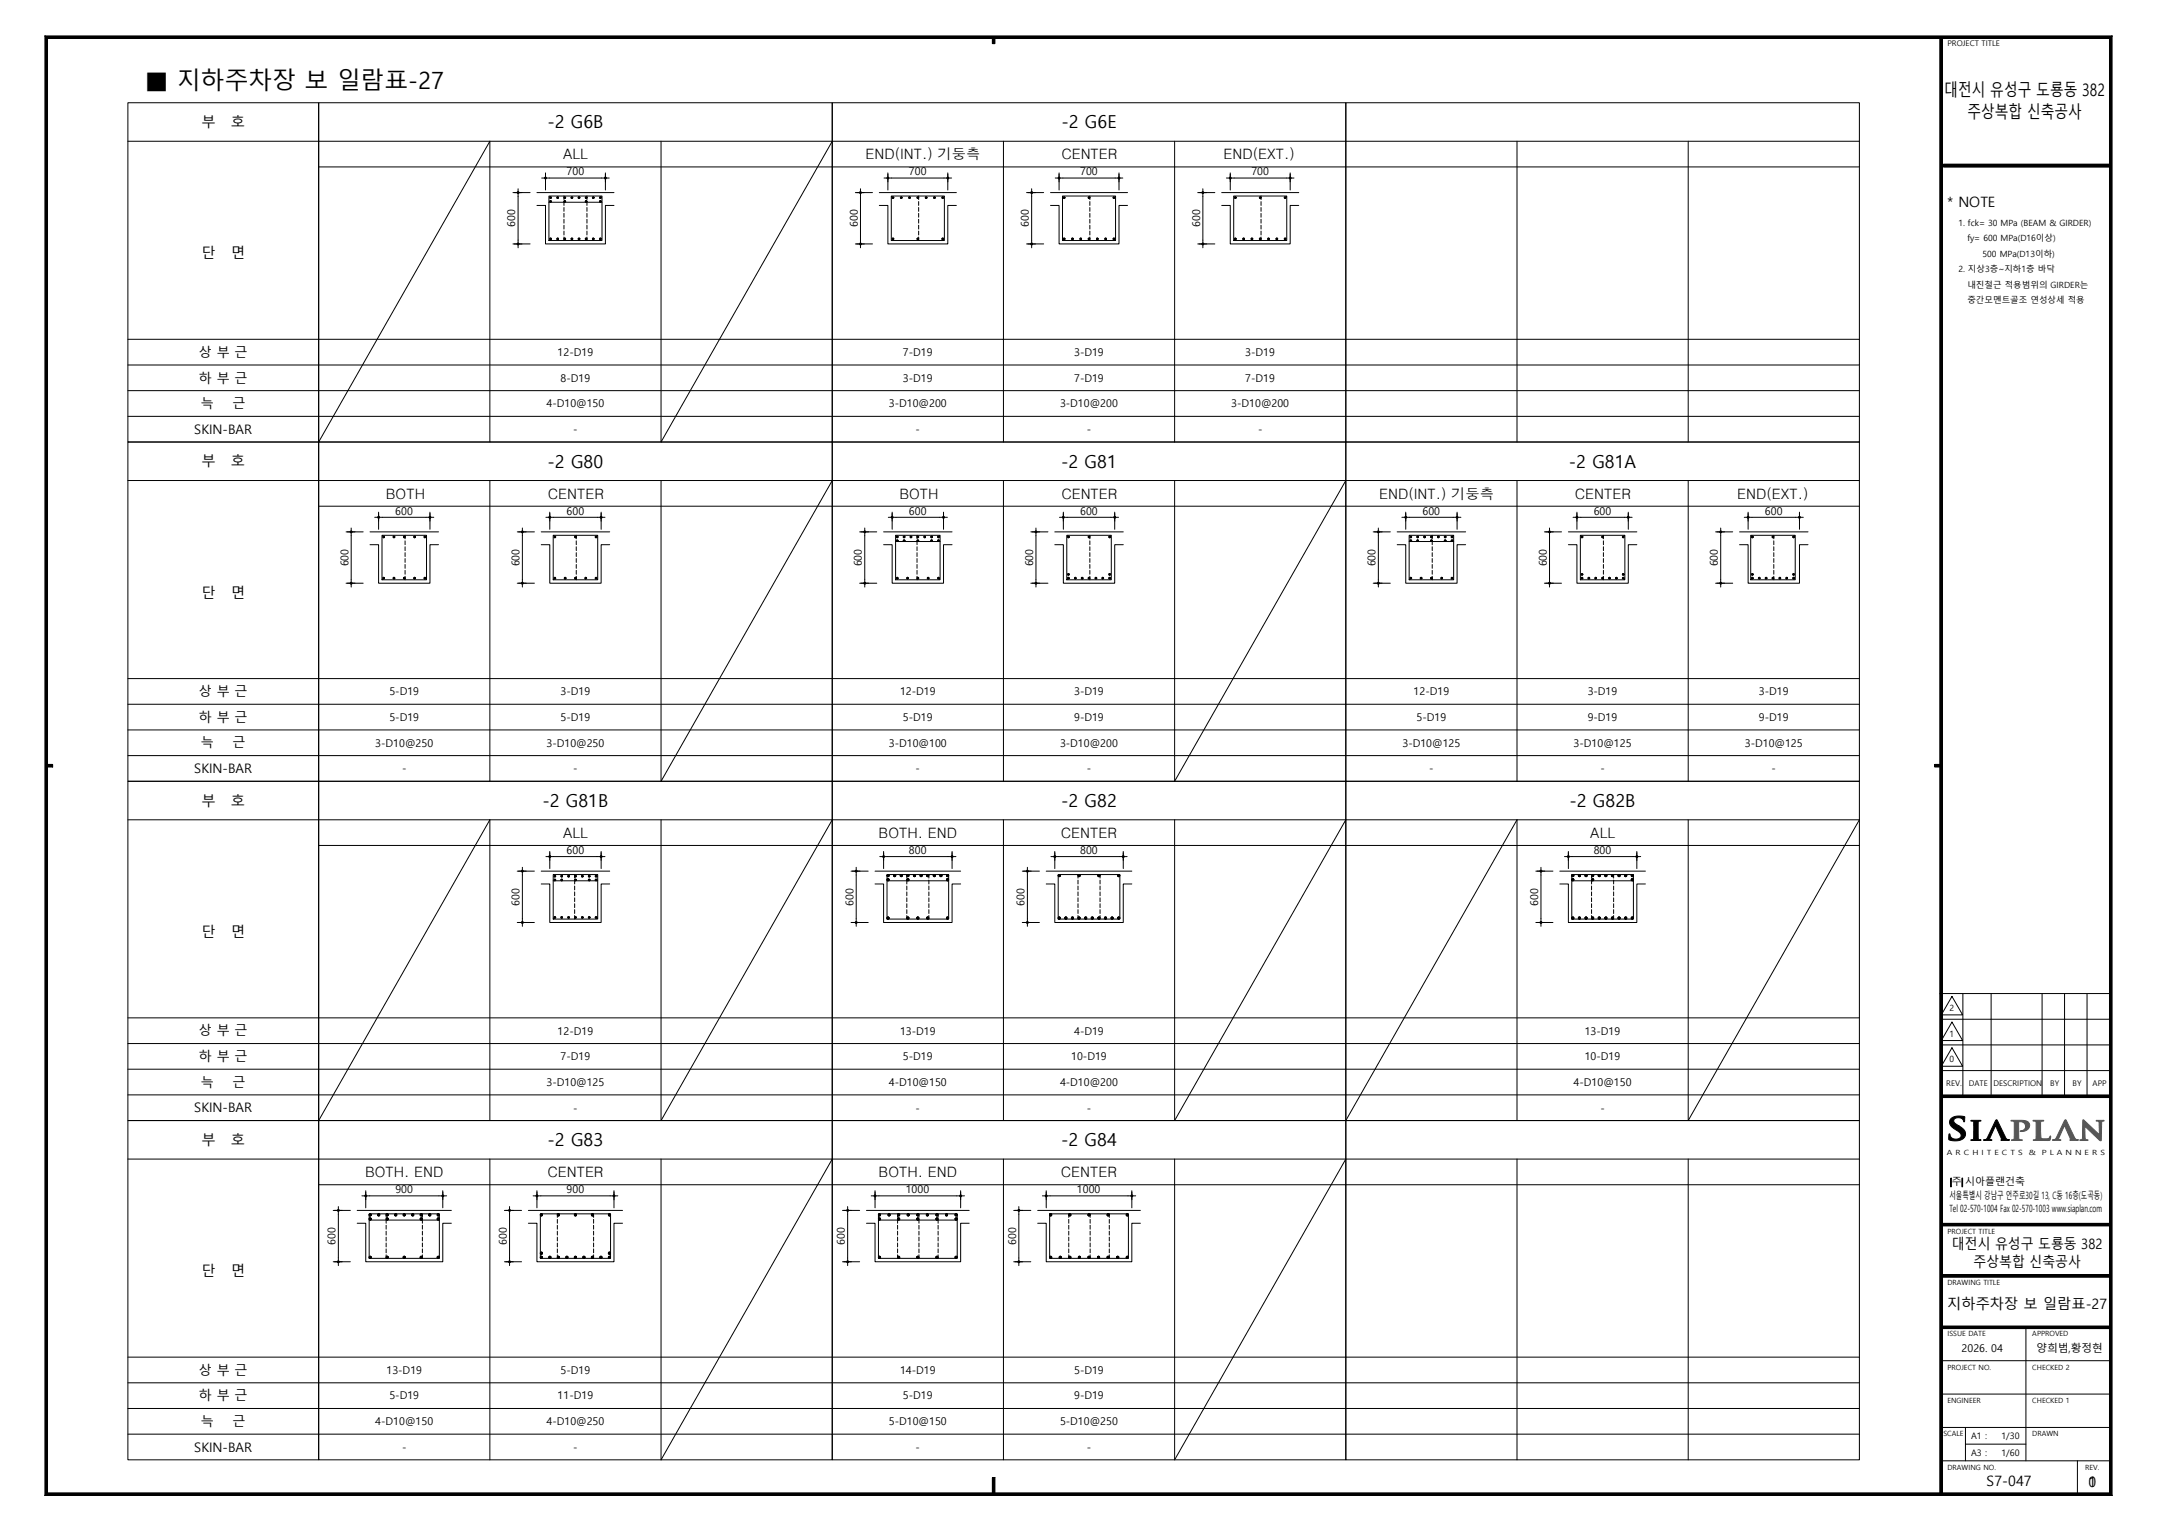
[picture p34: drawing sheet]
<svg xmlns="http://www.w3.org/2000/svg" width="420mm" height="297mm" viewBox="0 0 420 297" stroke-linecap="round" stroke-linejoin="round" font-family="sans-serif">
<defs><g id="words">
<text font-size="4.6" x="28.2" y="17.4">■ 지하주차장 보 일람표-27</text>
<g font-size="3.5">
<text x="106.6" y="25">-2 G6B</text>
<text x="206.7" y="25">-2 G6E</text>
<text x="106.6" y="91.1">-2 G80</text>
<text x="206.6" y="91.1">-2 G81</text>
<text x="305.5" y="91.1">-2 G81A</text>
<text x="105.6" y="157.2">-2 G81B</text>
<text x="206.6" y="157.2">-2 G82</text>
<text x="305.6" y="157.2">-2 G82B</text>
<text x="106.6" y="223.2">-2 G83</text>
<text x="206.6" y="223.2">-2 G84</text>
</g>
<g font-size="3.3">
<text x="378.6" y="18.8">대전시 유성구 도룡동 382</text>
<text x="383.1" y="23">주상복합 신축공사</text>
</g>
<g font-size="2.8">
<text x="39.2" y="24.8">부</text>
<text x="45" y="24.8">호</text>
<text x="109.6" y="31">ALL</text>
<text x="168.5" y="31">END(INT.) 기둥측</text>
<text x="206.7" y="31">CENTER</text>
<text x="238.2" y="31">END(EXT.)</text>
<text x="379.2" y="40.2">* NOTE</text>
<text x="39.2" y="50.3">단</text>
<text x="45" y="50.3">면</text>
<text x="39.2" y="90.8">부</text>
<text x="45" y="90.8">호</text>
<text x="75.1" y="97.1">BOTH</text>
<text x="106.7" y="97.1">CENTER</text>
<text x="175.1" y="97.1">BOTH</text>
<text x="206.7" y="97.1">CENTER</text>
<text x="268.5" y="97.1">END(INT.) 기둥측</text>
<text x="306.7" y="97.1">CENTER</text>
<text x="338.2" y="97.1">END(EXT.)</text>
<text x="39.2" y="116.4">단</text>
<text x="45" y="116.4">면</text>
<text x="39.2" y="156.9">부</text>
<text x="45" y="156.9">호</text>
<text x="109.6" y="163.2">ALL</text>
<text x="171.1" y="163.2">BOTH. END</text>
<text x="206.6" y="163.2">CENTER</text>
<text x="309.6" y="163.2">ALL</text>
<text x="39.2" y="182.4">단</text>
<text x="45" y="182.4">면</text>
<text x="39.2" y="223">부</text>
<text x="45" y="223">호</text>
<text x="71.1" y="229.2">BOTH. END</text>
<text x="106.6" y="229.2">CENTER</text>
<text x="171.1" y="229.2">BOTH. END</text>
<text x="206.6" y="229.2">CENTER</text>
<text x="380.1" y="243.3">대전시 유성구 도룡동 382</text>
<text x="39.2" y="248.5">단</text>
<text x="45" y="248.5">면</text>
<text x="384.3" y="246.8">주상복합 신축공사</text>
<text x="379.1" y="254.8">지하주차장 보 일람표-27</text>
<text x="386.8" y="289.5">S7-047</text>
<text x="406.7" y="289.6">1</text>
<text x="406.7" y="289.6">0</text>
</g>
<g font-size="2.6">
<text x="38.7" y="69.5">상 부 근</text>
<text x="38.7" y="74.5">하 부 근</text>
<text x="39.1" y="79.5">늑</text>
<text x="45.3" y="79.5">근</text>
<text x="37.8" y="84.5">SKIN-BAR</text>
<text x="38.7" y="135.6">상 부 근</text>
<text x="38.7" y="140.6">하 부 근</text>
<text x="39.1" y="145.6">늑</text>
<text x="45.3" y="145.6">근</text>
<text x="37.8" y="150.6">SKIN-BAR</text>
<text x="38.7" y="201.6">상 부 근</text>
<text x="38.7" y="206.7">하 부 근</text>
<text x="39.1" y="211.7">늑</text>
<text x="45.3" y="211.7">근</text>
<text x="37.8" y="216.6">SKIN-BAR</text>
<text x="38.7" y="267.7">상 부 근</text>
<text x="38.7" y="272.7">하 부 근</text>
<text x="39.1" y="277.7">늑</text>
<text x="45.3" y="277.7">근</text>
<text x="37.8" y="282.7">SKIN-BAR</text>
</g>
<g font-size="2.1">
<text x="110.3" y="34.1">700</text>
<text x="177" y="34.1">700</text>
<text x="210.3" y="34.1">700</text>
<text x="243.7" y="34.1">700</text>
<text x="100.3" y="44.2" transform="rotate(-90 100.3 44.2)">600</text>
<text x="167" y="44.2" transform="rotate(-90 167 44.2)">600</text>
<text x="200.3" y="44.2" transform="rotate(-90 200.3 44.2)">600</text>
<text x="233.7" y="44.2" transform="rotate(-90 233.7 44.2)">600</text>
<text x="108.6" y="69.3">12-D19</text>
<text x="175.8" y="69.3">7-D19</text>
<text x="209.1" y="69.3">3-D19</text>
<text x="242.5" y="69.3">3-D19</text>
<text x="109.1" y="74.3">8-D19</text>
<text x="175.8" y="74.3">3-D19</text>
<text x="209.1" y="74.3">7-D19</text>
<text x="242.5" y="74.3">7-D19</text>
<text x="106.4" y="79.3">4-D10@150</text>
<text x="173.1" y="79.3">3-D10@200</text>
<text x="206.4" y="79.3">3-D10@200</text>
<text x="239.7" y="79.3">3-D10@200</text>
<text x="111.6" y="84.3">-</text>
<text x="178.3" y="84.3">-</text>
<text x="211.6" y="84.3">-</text>
<text x="245" y="84.3">-</text>
<text x="77" y="100.2">600</text>
<text x="110.3" y="100.2">600</text>
<text x="177" y="100.2">600</text>
<text x="210.3" y="100.2">600</text>
<text x="277" y="100.2">600</text>
<text x="310.3" y="100.2">600</text>
<text x="343.6" y="100.2">600</text>
<text x="67.8" y="110.3" transform="rotate(-90 67.8 110.3)">600</text>
<text x="101.2" y="110.3" transform="rotate(-90 101.2 110.3)">600</text>
<text x="167.8" y="110.3" transform="rotate(-90 167.8 110.3)">600</text>
<text x="201.2" y="110.3" transform="rotate(-90 201.2 110.3)">600</text>
<text x="267.8" y="110.3" transform="rotate(-90 267.8 110.3)">600</text>
<text x="301.2" y="110.3" transform="rotate(-90 301.2 110.3)">600</text>
<text x="334.5" y="110.3" transform="rotate(-90 334.5 110.3)">600</text>
<text x="75.8" y="135.4">5-D19</text>
<text x="109.1" y="135.4">3-D19</text>
<text x="175.2" y="135.4">12-D19</text>
<text x="209.1" y="135.4">3-D19</text>
<text x="275.2" y="135.4">12-D19</text>
<text x="309.1" y="135.4">3-D19</text>
<text x="342.5" y="135.4">3-D19</text>
<text x="75.8" y="140.4">5-D19</text>
<text x="109.1" y="140.4">5-D19</text>
<text x="175.8" y="140.4">5-D19</text>
<text x="209.1" y="140.4">9-D19</text>
<text x="275.8" y="140.4">5-D19</text>
<text x="309.1" y="140.4">9-D19</text>
<text x="342.5" y="140.4">9-D19</text>
<text x="73.1" y="145.4">3-D10@250</text>
<text x="106.4" y="145.4">3-D10@250</text>
<text x="173.1" y="145.4">3-D10@100</text>
<text x="206.4" y="145.4">3-D10@200</text>
<text x="273.1" y="145.4">3-D10@125</text>
<text x="306.4" y="145.4">3-D10@125</text>
<text x="339.7" y="145.4">3-D10@125</text>
<text x="78.3" y="150.4">-</text>
<text x="111.6" y="150.4">-</text>
<text x="178.3" y="150.4">-</text>
<text x="211.6" y="150.4">-</text>
<text x="278.3" y="150.4">-</text>
<text x="311.6" y="150.4">-</text>
<text x="345" y="150.4">-</text>
<text x="110.3" y="166.3">600</text>
<text x="177" y="166.3">800</text>
<text x="210.3" y="166.3">800</text>
<text x="310.3" y="166.3">800</text>
<text x="101.2" y="176.4" transform="rotate(-90 101.2 176.4)">600</text>
<text x="166.2" y="176.4" transform="rotate(-90 166.2 176.4)">600</text>
<text x="199.5" y="176.4" transform="rotate(-90 199.5 176.4)">600</text>
<text x="299.5" y="176.4" transform="rotate(-90 299.5 176.4)">600</text>
<text x="108.6" y="201.5">12-D19</text>
<text x="175.2" y="201.5">13-D19</text>
<text x="209.1" y="201.5">4-D19</text>
<text x="308.6" y="201.5">13-D19</text>
<text x="109.1" y="206.5">7-D19</text>
<text x="175.8" y="206.5">5-D19</text>
<text x="208.6" y="206.5">10-D19</text>
<text x="308.6" y="206.5">10-D19</text>
<text x="106.4" y="211.5">3-D10@125</text>
<text x="173.1" y="211.5">4-D10@150</text>
<text x="206.4" y="211.5">4-D10@200</text>
<text x="306.4" y="211.5">4-D10@150</text>
<text x="111.6" y="216.5">-</text>
<text x="178.3" y="216.5">-</text>
<text x="211.6" y="216.5">-</text>
<text x="311.6" y="216.5">-</text>
<text x="77" y="232.4">900</text>
<text x="110.3" y="232.4">900</text>
<text x="176.4" y="232.4">1000</text>
<text x="209.7" y="232.4">1000</text>
<text x="65.3" y="242.5" transform="rotate(-90 65.3 242.5)">600</text>
<text x="98.7" y="242.5" transform="rotate(-90 98.7 242.5)">600</text>
<text x="164.5" y="242.5" transform="rotate(-90 164.5 242.5)">600</text>
<text x="197.8" y="242.5" transform="rotate(-90 197.8 242.5)">600</text>
<text x="381.9" y="263.4">2026. 04</text>
<text x="396.5" y="263.3">양희범,황정현</text>
<text x="75.2" y="267.6">13-D19</text>
<text x="109.1" y="267.6">5-D19</text>
<text x="175.2" y="267.6">14-D19</text>
<text x="209.1" y="267.6">5-D19</text>
<text x="75.8" y="272.6">5-D19</text>
<text x="108.6" y="272.6">11-D19</text>
<text x="175.8" y="272.6">5-D19</text>
<text x="209.1" y="272.6">9-D19</text>
<text x="73.1" y="277.6">4-D10@150</text>
<text x="106.4" y="277.6">4-D10@250</text>
<text x="173.1" y="277.6">5-D10@150</text>
<text x="206.4" y="277.6">5-D10@250</text>
<text x="78.3" y="282.6">-</text>
<text x="111.6" y="282.6">-</text>
<text x="178.3" y="282.6">-</text>
<text x="211.6" y="282.6">-</text>
</g>
<g font-size="1.9">
<text x="379.6" y="233.5">서울특별시 강남구 언주로30길 13, C동 16층(도곡동)</text>
<text x="380" y="230.8">주 시아플랜건축</text>
<text x="379.6" y="236">Tel 02-570-1004 Fax 02-570-1003 www.siaplan.com</text>
</g>
<g font-size="1.7">
<text x="381.3" y="44">1. fck= 30 MPa (BEAM &amp; GIRDER)</text>
<text x="383.1" y="47">fy= 600 MPa(D16이상)</text>
<text x="381.3" y="53">2. 지상3층~지하1층 바닥</text>
<text x="386" y="50">500 MPa(D13이하)</text>
<text x="383.1" y="56">내진철근 적용범위의 GIRDER는</text>
<text x="383.1" y="59">중간모멘트골조 연성상세 적용</text>
<text x="379.6" y="196.9">2</text>
<text x="379.6" y="201.9">1</text>
<text x="379.6" y="206.9">0</text>
<text x="383.8" y="280.3">A1 :</text>
<text x="389.7" y="280.3">1/30</text>
<text x="383.8" y="283.5">A3 :</text>
<text x="389.7" y="283.5">1/60</text>
</g>
<g font-size="1.5">
<text x="379.2" y="9">PROJECT TITLE</text>
<text x="379" y="211.5">REV.</text>
<text x="383.3" y="211.6">DATE</text>
<text x="388.2" y="211.6">DESCRIPTION</text>
<text x="399.2" y="211.6">BY</text>
<text x="403.6" y="211.6">BY</text>
<text x="407.4" y="211.6">APP</text>
</g>
<g font-size="1.4">
<text x="379.1" y="225">A R C H I T E C T S</text>
<text x="395" y="225">&amp;</text>
<text x="397.6" y="225">P L A N N E R S</text>
<text x="379.2" y="240.3">PROJECT TITLE</text>
<text x="379.2" y="250.3">DRAWING TITLE</text>
<text x="379.2" y="260.2">ISSUE DATE</text>
<text x="395.7" y="260.2">APPROVED</text>
<text x="379.2" y="266.7">PROJECT NO.</text>
<text x="395.7" y="266.7">CHECKED 2</text>
<text x="379.2" y="273.3">ENGINEER</text>
<text x="395.7" y="273.3">CHECKED 1</text>
<text x="378.4" y="279.8">SCALE</text>
<text x="395.7" y="279.8">DRAWN</text>
<text x="379.2" y="286.3">DRAWING NO.</text>
<text x="406" y="286.3">REV.</text>
</g>
</g></defs>
<g fill="none" stroke="#000" stroke-width=".19">
<circle cx="107.2" cy="39.2" r=".16"/>
<circle cx="107.2" cy="38.5" r=".16"/>
<circle cx="108.6" cy="38.5" r=".16"/>
<circle cx="110" cy="39.2" r=".16"/>
<circle cx="110" cy="38.5" r=".16"/>
<circle cx="111.4" cy="38.5" r=".16"/>
<circle cx="112.7" cy="38.5" r=".16"/>
<circle cx="114.1" cy="39.2" r=".16"/>
<circle cx="114.1" cy="38.5" r=".16"/>
<circle cx="115.5" cy="38.5" r=".16"/>
<circle cx="116.9" cy="39.2" r=".16"/>
<circle cx="116.9" cy="38.5" r=".16"/>
<circle cx="173.9" cy="38.5" r=".16"/>
<circle cx="175.5" cy="38.5" r=".16"/>
<circle cx="177.1" cy="38.5" r=".16"/>
<circle cx="178.7" cy="38.5" r=".16"/>
<circle cx="180.3" cy="38.5" r=".16"/>
<circle cx="181.9" cy="38.5" r=".16"/>
<circle cx="183.6" cy="38.5" r=".16"/>
<circle cx="207.2" cy="38.5" r=".16"/>
<circle cx="212.1" cy="38.5" r=".16"/>
<circle cx="216.9" cy="38.5" r=".16"/>
<circle cx="240.5" cy="38.5" r=".16"/>
<circle cx="245.4" cy="38.5" r=".16"/>
<circle cx="250.2" cy="38.5" r=".16"/>
<circle cx="107.2" cy="46.5" r=".16"/>
<circle cx="108.6" cy="46.5" r=".16"/>
<circle cx="110" cy="46.5" r=".16"/>
<circle cx="111.4" cy="46.5" r=".16"/>
<circle cx="112.7" cy="46.5" r=".16"/>
<circle cx="114.1" cy="46.5" r=".16"/>
<circle cx="115.5" cy="46.5" r=".16"/>
<circle cx="116.9" cy="46.5" r=".16"/>
<circle cx="173.9" cy="46.5" r=".16"/>
<circle cx="178.7" cy="46.5" r=".16"/>
<circle cx="183.6" cy="46.5" r=".16"/>
<circle cx="207.2" cy="46.5" r=".16"/>
<circle cx="208.8" cy="46.5" r=".16"/>
<circle cx="210.4" cy="46.5" r=".16"/>
<circle cx="212.1" cy="46.5" r=".16"/>
<circle cx="213.7" cy="46.5" r=".16"/>
<circle cx="215.3" cy="46.5" r=".16"/>
<circle cx="216.9" cy="46.5" r=".16"/>
<circle cx="240.5" cy="46.5" r=".16"/>
<circle cx="242.2" cy="46.5" r=".16"/>
<circle cx="243.8" cy="46.5" r=".16"/>
<circle cx="245.4" cy="46.5" r=".16"/>
<circle cx="247" cy="46.5" r=".16"/>
<circle cx="248.6" cy="46.5" r=".16"/>
<circle cx="250.2" cy="46.5" r=".16"/>
<circle cx="74.7" cy="104.6" r=".16"/>
<circle cx="74.7" cy="112.6" r=".16"/>
<circle cx="76.7" cy="104.6" r=".16"/>
<circle cx="76.7" cy="112.6" r=".16"/>
<circle cx="78.7" cy="104.6" r=".16"/>
<circle cx="78.7" cy="112.6" r=".16"/>
<circle cx="80.7" cy="104.6" r=".16"/>
<circle cx="80.7" cy="112.6" r=".16"/>
<circle cx="82.7" cy="104.6" r=".16"/>
<circle cx="82.7" cy="112.6" r=".16"/>
<circle cx="108" cy="104.6" r=".16"/>
<circle cx="108" cy="112.6" r=".16"/>
<circle cx="110" cy="112.6" r=".16"/>
<circle cx="112" cy="104.6" r=".16"/>
<circle cx="112.1" cy="112.6" r=".16"/>
<circle cx="114.1" cy="112.6" r=".16"/>
<circle cx="116.1" cy="104.6" r=".16"/>
<circle cx="116.1" cy="112.6" r=".16"/>
<circle cx="174.7" cy="104.6" r=".16"/>
<circle cx="174.7" cy="112.6" r=".16"/>
<circle cx="174.7" cy="105.3" r=".16"/>
<circle cx="176" cy="104.6" r=".16"/>
<circle cx="176" cy="105.3" r=".16"/>
<circle cx="176.7" cy="112.6" r=".16"/>
<circle cx="177.4" cy="104.6" r=".16"/>
<circle cx="178.7" cy="104.6" r=".16"/>
<circle cx="178.7" cy="112.6" r=".16"/>
<circle cx="178.7" cy="105.3" r=".16"/>
<circle cx="180.1" cy="104.6" r=".16"/>
<circle cx="180.7" cy="112.6" r=".16"/>
<circle cx="181.4" cy="104.6" r=".16"/>
<circle cx="181.4" cy="105.3" r=".16"/>
<circle cx="182.7" cy="104.6" r=".16"/>
<circle cx="182.7" cy="112.6" r=".16"/>
<circle cx="182.7" cy="105.3" r=".16"/>
<circle cx="208" cy="104.6" r=".16"/>
<circle cx="208" cy="111.9" r=".16"/>
<circle cx="208" cy="112.6" r=".16"/>
<circle cx="209.4" cy="112.6" r=".16"/>
<circle cx="210.7" cy="112.6" r=".16"/>
<circle cx="212" cy="104.6" r=".16"/>
<circle cx="212.1" cy="112.6" r=".16"/>
<circle cx="213.4" cy="112.6" r=".16"/>
<circle cx="214.7" cy="112.6" r=".16"/>
<circle cx="216.1" cy="104.6" r=".16"/>
<circle cx="216.1" cy="111.9" r=".16"/>
<circle cx="216.1" cy="112.6" r=".16"/>
<circle cx="274.7" cy="104.6" r=".16"/>
<circle cx="274.7" cy="105.3" r=".16"/>
<circle cx="274.7" cy="112.6" r=".16"/>
<circle cx="276" cy="104.6" r=".16"/>
<circle cx="276" cy="105.3" r=".16"/>
<circle cx="276.7" cy="112.6" r=".16"/>
<circle cx="277.4" cy="104.6" r=".16"/>
<circle cx="278.7" cy="104.6" r=".16"/>
<circle cx="278.7" cy="105.3" r=".16"/>
<circle cx="278.7" cy="112.6" r=".16"/>
<circle cx="280.1" cy="104.6" r=".16"/>
<circle cx="280.7" cy="112.6" r=".16"/>
<circle cx="281.4" cy="104.6" r=".16"/>
<circle cx="281.4" cy="105.3" r=".16"/>
<circle cx="282.7" cy="104.6" r=".16"/>
<circle cx="282.7" cy="105.3" r=".16"/>
<circle cx="282.7" cy="112.6" r=".16"/>
<circle cx="308" cy="104.6" r=".16"/>
<circle cx="308" cy="111.9" r=".16"/>
<circle cx="308" cy="112.6" r=".16"/>
<circle cx="309.4" cy="112.6" r=".16"/>
<circle cx="310.7" cy="112.6" r=".16"/>
<circle cx="312" cy="104.6" r=".16"/>
<circle cx="312.1" cy="112.6" r=".16"/>
<circle cx="313.4" cy="112.6" r=".16"/>
<circle cx="314.7" cy="112.6" r=".16"/>
<circle cx="316.1" cy="104.6" r=".16"/>
<circle cx="316.1" cy="111.9" r=".16"/>
<circle cx="316.1" cy="112.6" r=".16"/>
<circle cx="341.2" cy="104.6" r=".16"/>
<circle cx="341.2" cy="111.9" r=".16"/>
<circle cx="341.2" cy="112.6" r=".16"/>
<circle cx="342.5" cy="112.6" r=".16"/>
<circle cx="343.9" cy="112.6" r=".16"/>
<circle cx="345.2" cy="104.6" r=".16"/>
<circle cx="345.2" cy="112.6" r=".16"/>
<circle cx="346.6" cy="112.6" r=".16"/>
<circle cx="347.9" cy="112.6" r=".16"/>
<circle cx="349.2" cy="104.6" r=".16"/>
<circle cx="349.2" cy="111.9" r=".16"/>
<circle cx="349.2" cy="112.6" r=".16"/>
<circle cx="108" cy="171.4" r=".16"/>
<circle cx="108" cy="170.6" r=".16"/>
<circle cx="109.4" cy="171.4" r=".16"/>
<circle cx="109.4" cy="170.6" r=".16"/>
<circle cx="110.7" cy="170.6" r=".16"/>
<circle cx="112.1" cy="171.4" r=".16"/>
<circle cx="112.1" cy="170.6" r=".16"/>
<circle cx="113.4" cy="170.6" r=".16"/>
<circle cx="114.7" cy="171.4" r=".16"/>
<circle cx="114.7" cy="170.6" r=".16"/>
<circle cx="116.1" cy="171.4" r=".16"/>
<circle cx="116.1" cy="170.6" r=".16"/>
</g>
<g fill="#000">
<circle cx="107.2" cy="39.2" r=".16"/>
<circle cx="107.2" cy="38.5" r=".16"/>
<circle cx="108.6" cy="38.5" r=".16"/>
<circle cx="110" cy="39.2" r=".16"/>
<circle cx="110" cy="38.5" r=".16"/>
<circle cx="111.4" cy="38.5" r=".16"/>
<circle cx="112.7" cy="38.5" r=".16"/>
<circle cx="114.1" cy="39.2" r=".16"/>
<circle cx="114.1" cy="38.5" r=".16"/>
<circle cx="115.5" cy="38.5" r=".16"/>
<circle cx="116.9" cy="39.2" r=".16"/>
<circle cx="116.9" cy="38.5" r=".16"/>
<circle cx="173.9" cy="38.5" r=".16"/>
<circle cx="175.5" cy="38.5" r=".16"/>
<circle cx="177.1" cy="38.5" r=".16"/>
<circle cx="178.7" cy="38.5" r=".16"/>
<circle cx="180.3" cy="38.5" r=".16"/>
<circle cx="181.9" cy="38.5" r=".16"/>
<circle cx="183.6" cy="38.5" r=".16"/>
<circle cx="207.2" cy="38.5" r=".16"/>
<circle cx="212.1" cy="38.5" r=".16"/>
<circle cx="216.9" cy="38.5" r=".16"/>
<circle cx="240.5" cy="38.5" r=".16"/>
<circle cx="245.4" cy="38.5" r=".16"/>
<circle cx="250.2" cy="38.5" r=".16"/>
<circle cx="107.2" cy="46.5" r=".16"/>
<circle cx="108.6" cy="46.5" r=".16"/>
<circle cx="110" cy="46.5" r=".16"/>
<circle cx="111.4" cy="46.5" r=".16"/>
<circle cx="112.7" cy="46.5" r=".16"/>
<circle cx="114.1" cy="46.5" r=".16"/>
<circle cx="115.5" cy="46.5" r=".16"/>
<circle cx="116.9" cy="46.5" r=".16"/>
<circle cx="173.9" cy="46.5" r=".16"/>
<circle cx="178.7" cy="46.5" r=".16"/>
<circle cx="183.6" cy="46.5" r=".16"/>
<circle cx="207.2" cy="46.5" r=".16"/>
<circle cx="208.8" cy="46.5" r=".16"/>
<circle cx="210.4" cy="46.5" r=".16"/>
<circle cx="212.1" cy="46.5" r=".16"/>
<circle cx="213.7" cy="46.5" r=".16"/>
<circle cx="215.3" cy="46.5" r=".16"/>
<circle cx="216.9" cy="46.5" r=".16"/>
<circle cx="240.5" cy="46.5" r=".16"/>
<circle cx="242.2" cy="46.5" r=".16"/>
<circle cx="243.8" cy="46.5" r=".16"/>
<circle cx="245.4" cy="46.5" r=".16"/>
<circle cx="247" cy="46.5" r=".16"/>
<circle cx="248.6" cy="46.5" r=".16"/>
<circle cx="250.2" cy="46.5" r=".16"/>
<circle cx="74.7" cy="104.6" r=".16"/>
<circle cx="74.7" cy="112.6" r=".16"/>
<circle cx="76.7" cy="104.6" r=".16"/>
<circle cx="76.7" cy="112.6" r=".16"/>
<circle cx="78.7" cy="104.6" r=".16"/>
<circle cx="78.7" cy="112.6" r=".16"/>
<circle cx="80.7" cy="104.6" r=".16"/>
<circle cx="80.7" cy="112.6" r=".16"/>
<circle cx="82.7" cy="104.6" r=".16"/>
<circle cx="82.7" cy="112.6" r=".16"/>
<circle cx="108" cy="104.6" r=".16"/>
<circle cx="108" cy="112.6" r=".16"/>
<circle cx="110" cy="112.6" r=".16"/>
<circle cx="112" cy="104.6" r=".16"/>
<circle cx="112.1" cy="112.6" r=".16"/>
<circle cx="114.1" cy="112.6" r=".16"/>
<circle cx="116.1" cy="104.6" r=".16"/>
<circle cx="116.1" cy="112.6" r=".16"/>
<circle cx="174.7" cy="104.6" r=".16"/>
<circle cx="174.7" cy="112.6" r=".16"/>
<circle cx="174.7" cy="105.3" r=".16"/>
<circle cx="176" cy="104.6" r=".16"/>
<circle cx="176" cy="105.3" r=".16"/>
<circle cx="176.7" cy="112.6" r=".16"/>
<circle cx="177.4" cy="104.6" r=".16"/>
<circle cx="178.7" cy="104.6" r=".16"/>
<circle cx="178.7" cy="112.6" r=".16"/>
<circle cx="178.7" cy="105.3" r=".16"/>
<circle cx="180.1" cy="104.6" r=".16"/>
<circle cx="180.7" cy="112.6" r=".16"/>
<circle cx="181.4" cy="104.6" r=".16"/>
<circle cx="181.4" cy="105.3" r=".16"/>
<circle cx="182.7" cy="104.6" r=".16"/>
<circle cx="182.7" cy="112.6" r=".16"/>
<circle cx="182.7" cy="105.3" r=".16"/>
<circle cx="208" cy="104.6" r=".16"/>
<circle cx="208" cy="111.9" r=".16"/>
<circle cx="208" cy="112.6" r=".16"/>
<circle cx="209.4" cy="112.6" r=".16"/>
<circle cx="210.7" cy="112.6" r=".16"/>
<circle cx="212" cy="104.6" r=".16"/>
<circle cx="212.1" cy="112.6" r=".16"/>
<circle cx="213.4" cy="112.6" r=".16"/>
<circle cx="214.7" cy="112.6" r=".16"/>
<circle cx="216.1" cy="104.6" r=".16"/>
<circle cx="216.1" cy="111.9" r=".16"/>
<circle cx="216.1" cy="112.6" r=".16"/>
<circle cx="274.7" cy="104.6" r=".16"/>
<circle cx="274.7" cy="105.3" r=".16"/>
<circle cx="274.7" cy="112.6" r=".16"/>
<circle cx="276" cy="104.6" r=".16"/>
<circle cx="276" cy="105.3" r=".16"/>
<circle cx="276.7" cy="112.6" r=".16"/>
<circle cx="277.4" cy="104.6" r=".16"/>
<circle cx="278.7" cy="104.6" r=".16"/>
<circle cx="278.7" cy="105.3" r=".16"/>
<circle cx="278.7" cy="112.6" r=".16"/>
<circle cx="280.1" cy="104.6" r=".16"/>
<circle cx="280.7" cy="112.6" r=".16"/>
<circle cx="281.4" cy="104.6" r=".16"/>
<circle cx="281.4" cy="105.3" r=".16"/>
<circle cx="282.7" cy="104.6" r=".16"/>
<circle cx="282.7" cy="105.3" r=".16"/>
<circle cx="282.7" cy="112.6" r=".16"/>
<circle cx="308" cy="104.6" r=".16"/>
<circle cx="308" cy="111.9" r=".16"/>
<circle cx="308" cy="112.6" r=".16"/>
<circle cx="309.4" cy="112.6" r=".16"/>
<circle cx="310.7" cy="112.6" r=".16"/>
<circle cx="312" cy="104.6" r=".16"/>
<circle cx="312.1" cy="112.6" r=".16"/>
<circle cx="313.4" cy="112.6" r=".16"/>
<circle cx="314.7" cy="112.6" r=".16"/>
<circle cx="316.1" cy="104.6" r=".16"/>
<circle cx="316.1" cy="111.9" r=".16"/>
<circle cx="316.1" cy="112.6" r=".16"/>
<circle cx="341.2" cy="104.6" r=".16"/>
<circle cx="341.2" cy="111.9" r=".16"/>
<circle cx="341.2" cy="112.6" r=".16"/>
<circle cx="342.5" cy="112.6" r=".16"/>
<circle cx="343.9" cy="112.6" r=".16"/>
<circle cx="345.2" cy="104.6" r=".16"/>
<circle cx="345.2" cy="112.6" r=".16"/>
<circle cx="346.6" cy="112.6" r=".16"/>
<circle cx="347.9" cy="112.6" r=".16"/>
<circle cx="349.2" cy="104.6" r=".16"/>
<circle cx="349.2" cy="111.9" r=".16"/>
<circle cx="349.2" cy="112.6" r=".16"/>
<circle cx="108" cy="171.4" r=".16"/>
<circle cx="108" cy="170.6" r=".16"/>
<circle cx="109.4" cy="171.4" r=".16"/>
<circle cx="109.4" cy="170.6" r=".16"/>
<circle cx="110.7" cy="170.6" r=".16"/>
<circle cx="112.1" cy="171.4" r=".16"/>
<circle cx="112.1" cy="170.6" r=".16"/>
<circle cx="113.4" cy="170.6" r=".16"/>
<circle cx="114.7" cy="171.4" r=".16"/>
<circle cx="114.7" cy="170.6" r=".16"/>
<circle cx="116.1" cy="171.4" r=".16"/>
<circle cx="116.1" cy="170.6" r=".16"/>
</g>
<g fill="none" stroke="#000" stroke-width=".19">
<path d="M8.8 7h402.5l-.6 .5h-401.4zM8.8 7l.5 .5v283.3l-.5 .5zM193.2 7.3h.5v1.2h-.5zM377.7 7.3h.5v283.7h-.5zM411.3 7v284.3l-.6-.5v-283.3zM378 32h33v.5h-33zM9 148.9h1.3v.5h-1.3zM376.7 148.9h1.3v.5h-1.3zM377.7 193.5h33.1M378 198.5h33M380.1 194.1l2.1 3.6h-4.2zM380.1 199.1l2.1 3.6h-4.2z"/>
<path d="M382.2 193.5v20M387.7 193.5v20M397.6 193.5v20M402 193.5v20M406.4 193.5v20M378 213.3h33v.5h-33zM378 208.5h33M378 203.5h33M380.1 204.1l2.1 3.6h-4.2zM378 238.3h33v.5h-33zM379.8 229.5h.2v1.6h-.2zM382 229.5h.1v1.6h-.1z"/>
<path d="M378 258.3h33v.5h-33zM378 248.3h33v.5h-33zM394.5 258.5v26M378 265h33M378 278h33M378 271.5h33M8.8 291.3l.5-.5h401.4l.6 .5zM193.2 287.8h.5v3.2h-.5zM378 284.5h33M404.5 284.5v6.5"/>
</g>
<path d="M378.5 32h32.5v.5h-32.5z" fill="none" stroke="#000" stroke-width=".19"/>
<path d="M378.5 32h32.5v.5h-32.5z" fill="#000"/>
<g fill="#000">
<path d="M8.8 7h402.5l-.6 .5h-401.4zM193.2 7.3h.5v1.2h-.5zM377.7 7.3h.5v283.7h-.5zM411.3 7v284.3l-.6-.5v-283.3zM378 32h33v.5h-33zM9 148.9h1.3v.5h-1.3zM376.7 148.9h1.3v.5h-1.3zM378 213.3h33v.5h-33zM378 238.3h33v.5h-33zM379.8 229.5h.2v1.6h-.2zM382 229.5h.1v1.6h-.1zM378 258.3h33v.5h-33z"/>
<path d="M378 248.3h33v.5h-33zM8.8 7l.5 .5v283.3l-.5 .5zM193.2 287.8h.5v3.2h-.5zM8.8 291.3l.5-.5h401.4l.6 .5z"/>
</g>
<path d="M391.6 218.2h1.7a1.6 1.6 0 0 1 1.9 .9 1.45 1.45 0 0 1-1.8 1.2 .92 .92 0 0 0 1-1.1 .92 .92 0 0 0-1.3-.6v2.9a.46 .46 0 0 0 .2 .5 .46 .46 0 0 0 .5 0 .31 .31 0 0 1-.6 .1h-1.5l.1-.1a.42 .42 0 0 0 .4-.2 .42 .42 0 0 0 0-.5v-2.4a.44 .44 0 0 0-.1-.5 .44 .44 0 0 0-.5-.1z" fill="none" stroke="#545454" stroke-width=".19"/>
<path d="M391.6 218.2h1.7a1.6 1.6 0 0 1 1.9 .9 1.45 1.45 0 0 1-1.8 1.2 .92 .92 0 0 0 1-1.1 .92 .92 0 0 0-1.3-.6v2.9a.46 .46 0 0 0 .2 .5 .46 .46 0 0 0 .5 0 .31 .31 0 0 1-.6 .1h-1.5l.1-.1a.42 .42 0 0 0 .4-.2 .42 .42 0 0 0 0-.5v-2.4a.44 .44 0 0 0-.1-.5 .44 .44 0 0 0-.5-.1z" fill-rule="evenodd" fill="#545454"/>
<path d="M379.9 217.9a2.66 2.66 0 0 1 2.7-.3l-.2 .9a1.08 1.08 0 0 0-.9-.8 1.08 1.08 0 0 0-1.1 .6 1.18 1.18 0 0 0 .8 .9h.1a1.69 1.69 0 0 1 1.2 2.3 2.76 2.76 0 0 1-3.1 .4l.2-1.1a1.2 1.2 0 0 0 1 1.1 1.2 1.2 0 0 0 1.3-.7 1.94 1.94 0 0 0-1.1-1.2 1.54 1.54 0 0 1-1.1-1.8zM383.8 218.2h1.9l-.1 .1a.41 .41 0 0 0-.4 .2 .41 .41 0 0 0 0 .5v2.5a.52 .52 0 0 0 .5 .5l-1.9 .1 .1-.1a.4 .4 0 0 0 .4-.2 .4 .4 0 0 0 0-.4v-2.5a.53 .53 0 0 0-.6-.6z" fill="none" stroke="#000" stroke-width=".19"/>
<g fill="#000">
<path d="M379.9 217.9a2.66 2.66 0 0 1 2.7-.3l-.2 .9a1.08 1.08 0 0 0-.9-.8 1.08 1.08 0 0 0-1.1 .6 1.18 1.18 0 0 0 .8 .9h.1a1.69 1.69 0 0 1 1.2 2.3 2.76 2.76 0 0 1-3.1 .4l.2-1.1a1.2 1.2 0 0 0 1 1.1 1.2 1.2 0 0 0 1.3-.7 1.94 1.94 0 0 0-1.1-1.2 1.54 1.54 0 0 1-1.1-1.8z" fill-rule="evenodd"/>
<path d="M383.8 218.2h1.9l-.1 .1a.41 .41 0 0 0-.4 .2 .41 .41 0 0 0 0 .5v2.5a.52 .52 0 0 0 .5 .5l-1.9 .1 .1-.1a.4 .4 0 0 0 .4-.2 .4 .4 0 0 0 0-.4v-2.5a.53 .53 0 0 0-.6-.6z" fill-rule="evenodd"/>
</g>
<path d="M405.6 218.1l3.2 2.9-.1-1.9a.58 .58 0 0 0-.5-.8h1.5a.54 .54 0 0 0-.5 .8v2.6a.29 .29 0 0 1-.1 .5 .29 .29 0 0 1-.4-.3l-2.8-2.6 .1 1.9a.58 .58 0 0 0 .6 .8h-1.6a.52 .52 0 0 0 .5-.2 .52 .52 0 0 0 0-.5z" fill="none" stroke="#545454" stroke-width=".19"/>
<path d="M405.6 218.1l3.2 2.9-.1-1.9a.58 .58 0 0 0-.5-.8h1.5a.54 .54 0 0 0-.5 .8v2.6a.29 .29 0 0 1-.1 .5 .29 .29 0 0 1-.4-.3l-2.8-2.6 .1 1.9a.58 .58 0 0 0 .6 .8h-1.6a.52 .52 0 0 0 .5-.2 .52 .52 0 0 0 0-.5z" fill-rule="evenodd" fill="#545454"/>
<path d="M395.9 218.2h2v.1a.47 .47 0 0 0-.6 .2 .47 .47 0 0 0 0 .6l.1 2.6a1.75 1.75 0 0 0 1.7-.2l.1-.2 .1 .1a.58 .58 0 0 1-.2 .6 .58 .58 0 0 1-.6 .1l-2.6-.1a.53 .53 0 0 0 .6-.7v-2.2a.55 .55 0 0 0-.1-.6 .55 .55 0 0 0-.5-.2z" fill="none" stroke="#545454" stroke-width=".19"/>
<path d="M395.9 218.2h2v.1a.47 .47 0 0 0-.6 .2 .47 .47 0 0 0 0 .6l.1 2.6a1.75 1.75 0 0 0 1.7-.2l.1-.2 .1 .1a.58 .58 0 0 1-.2 .6 .58 .58 0 0 1-.6 .1l-2.6-.1a.53 .53 0 0 0 .6-.7v-2.2a.55 .55 0 0 0-.1-.6 .55 .55 0 0 0-.5-.2z" fill-rule="evenodd" fill="#545454"/>
<path d="M388.6 218.1h.2l.1 .2 1.5 3a.93 .93 0 0 0 .9 .7l-1.7 .1 .2-.2-1.2-2.7-1 2.2a.31 .31 0 0 0-.2 .5 .31 .31 0 0 0 .4 .1v.1l-1.6-.1a.93 .93 0 0 0 .9-.8z" fill="none" stroke="#000" stroke-width=".19"/>
<path d="M388.6 218.1h.2l.1 .2 1.5 3a.93 .93 0 0 0 .9 .7l-1.7 .1 .2-.2-1.2-2.7-1 2.2a.31 .31 0 0 0-.2 .5 .31 .31 0 0 0 .4 .1v.1l-1.6-.1a.93 .93 0 0 0 .9-.8z" fill-rule="evenodd" fill="#000"/>
<path d="M402.1 218.1h.1l.2 .2 1.4 3a.93 .93 0 0 0 .9 .7l-1.6 .1 .1-.2-1.2-2.7-1 2.2a.31 .31 0 0 0-.2 .5 .31 .31 0 0 0 .5 .1l-.1 .1-1.6-.1a.93 .93 0 0 0 1-.8z" fill="none" stroke="#545454" stroke-width=".19"/>
<path d="M402.1 218.1h.1l.2 .2 1.4 3a.93 .93 0 0 0 .9 .7l-1.6 .1 .1-.2-1.2-2.7-1 2.2a.31 .31 0 0 0-.2 .5 .31 .31 0 0 0 .5 .1l-.1 .1-1.6-.1a.93 .93 0 0 0 1-.8z" fill-rule="evenodd" fill="#545454"/>
<path d="M382.7 278v6.5M382.7 281.3h11.8" fill="none" stroke="#000" stroke-width=".19"/>
<!-- layer: SHEET -->
<g fill="none" stroke="#000" stroke-width=".19">
<path d="M24.9 27.5h337.2M24.9 20h37.2v66.1h-37.2zM62.1 32.5h300M62.1 20h100v66.1h-100zM128.7 27.5v58.6l33.4-58.6M162.1 20h100v66.1h-100zM195.4 27.5v58.6M228.7 27.5v58.6M262.1 20h100v66.1h-100zM295.4 27.5v58.6M328.7 27.5v58.6M24.9 76.1h337.2"/>
<path d="M24.9 71.1h337.2M24.9 66.1h337.2M24.9 81.1h337.2M24.9 93.6h337.2M24.9 86.1h37.2v66.1h-37.2zM62.1 86.1l33.3-58.6v58.6M62.1 98.6h300M62.1 86.1h100v66.1h-100zM95.4 93.6v58.6M128.7 93.6v58.6l33.4-58.6M162.1 86.1h100v66.1h-100zM195.4 93.6v58.6"/>
<path d="M228.7 93.6v58.6l33.4-58.6M262.1 86.1h100v66.1h-100zM295.4 93.6v58.6M328.7 93.6v58.6M24.9 137.2h337.2M24.9 132.2h337.2M24.9 147.2h337.2M24.9 142.2h337.2M24.9 159.7h337.2l-33.4 58.5v-58.5M24.9 152.2h37.2v66h-37.2zM62.1 152.2h100v66h-100zM128.7 159.7v58.5l33.4-58.5"/>
<path d="M162.1 152.2h100v66h-100zM195.4 159.7v58.5M228.7 159.7v58.5l33.4-58.5M262.1 152.2h100v66h-100zM62.1 164.7h300M24.9 198.2h337.2M24.9 213.2h337.2M24.9 208.2h337.2M24.9 203.2h337.2M24.9 218.2h37.2v66.1h-37.2zM62.1 218.2l33.3-58.5v58.5M62.1 218.2h100v66.1h-100z"/>
<path d="M162.1 218.2h100v66.1h-100zM262.1 218.2h100v66.1h-100zM262.1 218.2l33.3-58.5v58.5M24.9 225.7h337.2M62.1 230.7h300M95.4 225.7v58.6M128.7 225.7v58.6l33.4-58.6M195.4 225.7v58.6M228.7 225.7v58.6l33.4-58.6M295.4 225.7v58.6M328.7 225.7v58.6M24.9 279.3h337.2"/>
<path d="M24.9 274.3h337.2M24.9 269.3h337.2M24.9 264.3h337.2"/>
</g>
<!-- layer: CON -->
<g fill="none" stroke="#000" stroke-width=".19">
<path d="M104.6 37.5h15M171.2 37.5h15M204.5 37.5h15M237.9 37.5h15M104.6 40h1.6v7.5h11.7v-7.5h1.7M171.2 40h1.7v7.5h11.7v-7.5h1.6M204.5 40h1.7v7.5h11.7v-7.5h1.6M237.9 40h1.6v7.5h11.7v-7.5h1.7M72.1 106.1h1.6v7.5h10v-7.5h1.7M72.1 103.6h13.3M105.4 106.1h1.7v7.5h10v-7.5h1.6M105.4 103.6h13.3"/>
<path d="M172.1 106.1h1.6v7.5h10v-7.5h1.7M172.1 103.6h13.3M205.4 106.1h1.7v7.5h10v-7.5h1.6M205.4 103.6h13.3M272.1 106.1h1.6v7.5h10v-7.5h1.7M272.1 103.6h13.3M305.4 106.1h1.7v7.5h10v-7.5h1.6M305.4 103.6h13.3M338.7 106.1h1.7v7.5h10v-7.5h1.7M338.7 103.6h13.4M105.4 172.2h1.7v7.5h10v-7.5h1.6M105.4 169.7h13.3"/>
<path d="M170.4 172.2h1.7v7.5h13.3v-7.5h1.7M170.4 169.7h16.7M203.7 172.2h1.7v7.5h13.3v-7.5h1.7M203.7 169.7h16.7M303.7 172.2h1.7v7.5h13.3v-7.5h1.7M303.7 169.7h16.7M69.6 238.2h1.6v7.5h15v-7.5h1.7M69.6 235.7h18.3M102.9 238.2h1.7v7.5h15v-7.5h1.6M102.9 235.7h18.3M168.7 238.2h1.7v7.5h16.7v-7.5h1.6M168.7 235.7h20"/>
<path d="M202.1 238.2h1.6v7.5h16.7v-7.5h1.7M202.1 235.7h20"/>
</g>
<!-- layer: ETC -->
<path d="M106.9 39.4h10.3M174.4 105.5h8.7M274.4 105.5h8.6M107.7 171.5h8.7M172.7 171.5h12M306 171.5h12M71.9 237.6h13.7M171 237.6h15.4" fill="none" stroke="#000" stroke-width=".19"/>
<g fill="none" stroke="#000" stroke-width=".19">
<path d="M106.9 38.2h10.3v8.6h-10.3zM173.6 38.2h10.3v8.6h-10.3zM206.9 38.2h10.3v8.6h-10.3zM240.2 38.2h10.4v8.6h-10.4zM74.4 104.3h8.7v8.6h-8.7zM107.7 104.3h8.7v8.6h-8.7zM172.7 170.5h.2l-.2 .1zM172.7 171.3h.2l-.2 .1zM172.7 170.6l.2-.1-.1 .2zM172.7 171.4l.2-.1-.1 .2zM172.7 178.7l.2 .1h-.2zM172.7 178.9l.2-.1-.1 .2z"/>
<path d="M172.8 170.3h.1v.2zM172.8 170.3l.1 .2-.2-.1zM172.8 171.1h.1v.2zM172.8 171.1l.1 .2-.2-.1zM172.8 178.6l.1 .2-.2-.1zM172.8 178.6h.1v.2zM172.9 170.5v.2h-.1zM172.9 170.5l.1 .2h-.1zM172.9 170.5l.2 .1-.1 .1zM172.9 170.5h.2v.1zM172.9 170.5l.2-.1v.1zM172.9 170.3h.1l-.1 .2z"/>
<path d="M172.9 171.3v.2h-.1zM172.9 171.3l.1 .2h-.1zM172.9 171.3l.2 .1-.1 .1zM172.9 171.3h.2v.1zM172.9 171.3l.2-.1v.1zM172.9 171.1h.1l-.1 .2zM172.9 178.6h.1l-.1 .2zM172.9 178.8l.2-.1v.1zM172.9 178.8h.2v.1zM172.9 178.8l.2 .1-.1 .1zM172.9 178.8l.1 .2h-.1zM172.9 178.8v.2h-.1z"/>
<path d="M173 170.3l.1 .1-.2 .1zM173 171.1l.1 .1-.2 .1zM173 178.6l.1 .1-.2 .1zM174 170.5h.2l-.2 .1zM174 170.6l.2-.1-.1 .2zM174.1 170.3h.1v.2zM174.1 170.3l.1 .2-.2-.1zM174.2 170.5v.2h-.1zM174.2 170.5l.1 .2h-.1zM174.2 170.5l.2 .1-.1 .1zM174.2 170.5h.2v.1zM174.2 170.5l.2-.1v.1z"/>
<path d="M174.2 170.3h.1l-.1 .2zM174.3 170.3l.1 .1-.2 .1zM175.3 170.5h.2l-.2 .1zM175.3 170.6l.2-.1-.1 .2zM175.4 170.3h.1v.2zM175.4 170.3l.1 .2-.2-.1zM175.5 170.5v.2h-.1zM175.5 170.5l.1 .2h-.1zM175.5 170.5l.2 .1-.1 .1zM175.5 170.5h.2v.1zM175.5 170.5l.2-.1v.1zM175.5 170.3h.1l-.1 .2z"/>
<path d="M175.6 170.3l.1 .1-.2 .1zM176.6 170.5h.2l-.2 .1zM176.6 171.3h.2l-.2 .1zM176.6 170.6l.2-.1-.1 .2zM176.6 171.4l.2-.1-.1 .2zM176.6 178.7l.2 .1h-.2zM176.6 178.7l.1-.1 .1 .2zM176.6 178.9l.2-.1-.1 .2zM176.7 170.3h.1v.2zM176.7 170.3l.1 .2-.2-.1zM176.7 171.1h.1v.2zM176.7 171.1l.1 .2-.2-.1z"/>
<path d="M176.7 178.6h.1v.2zM176.8 170.5v.2h-.1zM176.8 170.5l.1 .2h-.1zM176.8 170.5l.2 .1-.1 .1zM176.8 170.5h.2v.1zM176.8 170.5l.2-.1v.1zM176.8 170.3h.1l-.1 .2zM176.8 171.3v.2h-.1zM176.8 171.3l.1 .2h-.1zM176.8 171.3l.2 .1-.1 .1zM176.8 171.3h.2v.1zM176.8 171.3l.2-.1v.1z"/>
<path d="M176.8 171.1h.1l-.1 .2zM176.8 178.6h.1l-.1 .2zM176.8 178.8l.2-.1v.1zM176.8 178.8h.2v.1zM176.8 178.8l.2 .1-.1 .1zM176.8 178.8l.1 .2h-.1zM176.8 178.8v.2h-.1zM176.9 170.3l.1 .1-.2 .1zM176.9 171.1l.1 .1-.2 .1zM176.9 178.6l.1 .1-.2 .1zM177.9 170.5h.2l-.2 .1zM177.9 170.6l.2-.1-.1 .2z"/>
<path d="M178 170.3h.1v.2zM178 170.3l.1 .2-.2-.1zM178.1 170.5v.2h-.1zM178.1 170.5l.1 .2h-.1zM178.1 170.5l.1 .1v.1zM178.1 170.5h.2l-.1 .1zM178.1 170.5l.1-.1 .1 .1zM178.1 170.3h.1l-.1 .2zM178.2 170.3v.1l-.1 .1zM178.5 178.7l.2 .1h-.2zM178.5 178.7l.1-.1 .1 .2zM178.5 178.9l.2-.1-.1 .2z"/>
<path d="M178.6 178.6h.1v.2zM178.7 178.6h.1l-.1 .2zM178.7 178.8l.2-.1v.1zM178.7 178.8h.2v.1zM178.7 178.8l.2 .1-.1 .1zM178.7 178.8l.1 .2h-.1zM178.7 178.8v.2h-.1zM178.8 178.6l.1 .1-.2 .1zM179.1 170.5h.3l-.2 .1zM179.2 170.6l.2-.1-.2 .2zM179.2 170.3h.2v.2zM179.2 170.3l.2 .2-.2-.1z"/>
<path d="M179.4 170.5v.2h-.2zM179.4 170.5l.1 .2h-.1zM179.4 170.5l.1 .1v.1zM179.4 170.5h.2l-.1 .1zM179.4 170.5l.1-.1 .1 .1zM179.4 170.3h.1l-.1 .2zM179.5 170.3v.1l-.1 .1zM180.4 170.5h.2l-.1 .1zM180.5 170.6l.1-.1-.1 .2zM180.5 170.4v-.1l.1 .2zM180.5 178.7l.1 .1h-.2zM180.5 178.7v-.1l.1 .2z"/>
<path d="M180.5 178.9l.1-.1-.1 .2zM180.5 170.3h.1v.2zM180.5 178.6h.1v.2zM180.6 170.5v.2h-.1zM180.6 170.5l.1 .2h-.1zM180.6 170.5l.2 .1-.1 .1zM180.6 170.5h.2v.1zM180.6 170.5l.2-.1v.1zM180.6 170.3h.1l-.1 .2zM180.6 178.6h.1l-.1 .2zM180.6 178.8l.2-.1v.1zM180.6 178.8h.2v.1z"/>
<path d="M180.6 178.8l.2 .1-.1 .1zM180.6 178.8l.1 .2h-.1zM180.6 178.8v.2h-.1zM180.7 170.3l.1 .1-.2 .1zM180.7 178.6l.1 .1-.2 .1zM181.7 170.5h.2l-.2 .1zM181.7 170.6l.2-.1-.1 .2zM181.8 170.3h.1v.2zM181.8 170.3l.1 .2-.2-.1zM181.9 170.5v.2h-.1zM181.9 170.5l.1 .2h-.1zM181.9 170.5l.2 .1-.1 .1z"/>
<path d="M181.9 170.5h.2v.1zM181.9 170.5l.2-.1v.1zM181.9 170.3h.1l-.1 .2zM182 170.3l.1 .1-.2 .1zM183 170.5h.2l-.2 .1zM183 170.6l.2-.1-.1 .2zM183.1 170.3h.1v.2zM183.1 170.3l.1 .2-.2-.1zM183.2 170.5v.2h-.1zM183.2 170.5l.1 .2h-.1zM183.2 170.5l.2 .1-.1 .1zM183.2 170.5h.2v.1z"/>
<path d="M183.2 170.5l.2-.1v.1zM183.2 170.3h.1l-.1 .2zM183.3 170.3l.1 .1-.2 .1zM184.3 170.5h.2l-.2 .1zM184.3 171.3h.2l-.2 .1zM184.3 170.6l.2-.1-.1 .2zM184.3 171.4l.2-.1-.1 .2zM184.3 178.7l.2 .1h-.2zM184.3 178.7l.1-.1 .1 .2zM184.3 178.9l.2-.1-.1 .2zM184.4 170.3h.1v.2zM184.4 170.3l.1 .2-.2-.1z"/>
<path d="M184.4 171.1h.1v.2zM184.4 171.1l.1 .2-.2-.1zM184.4 178.6h.1v.2zM184.5 170.5v.2h-.1zM184.5 170.5l.1 .2h-.1zM184.5 170.5l.2 .1-.1 .1zM184.5 170.5h.2v.1zM184.5 170.5l.2-.1v.1zM184.5 170.3h.1l-.1 .2zM184.5 171.3v.2h-.1zM184.5 171.3l.1 .2h-.1zM184.5 171.3l.2 .1-.1 .1z"/>
<path d="M184.5 171.3h.2v.1zM184.5 171.3l.2-.1v.1zM184.5 171.1h.1l-.1 .2zM184.5 178.6h.1l-.1 .2zM184.5 178.8l.2-.1v.1zM184.5 178.8h.2v.1zM184.5 178.8l.2 .1-.1 .1zM184.5 178.8l.1 .2h-.1zM184.5 178.8v.2h-.1zM184.6 170.3l.1 .1-.2 .1zM184.6 171.1l.1 .1-.2 .1zM184.6 178.6l.1 .1-.2 .1z"/>
<path d="M206 170.5h.3l-.2 .1zM206.1 178.7l.2 .1h-.3zM206.1 178.7v-.1l.2 .2zM206.1 178.9l.2-.1-.2 .2zM206.1 170.6l.2-.1-.2 .2zM206.1 178.6h.2v.2zM206.1 170.3h.2v.2zM206.1 170.3l.2 .2-.2-.1zM206.3 178.6h.1l-.1 .2zM206.3 178.8l.1-.1 .1 .1zM206.3 178.8h.2l-.1 .1zM206.3 178.8l.1 .1v.1z"/>
<path d="M206.3 178.8l.1 .2h-.1zM206.3 178.8v.2h-.2zM206.3 170.5v.2h-.2zM206.3 170.5l.1 .2h-.1zM206.3 170.5l.1 .1v.1zM206.3 170.5h.2l-.1 .1zM206.3 170.5l.1-.1 .1 .1zM206.3 170.3h.1l-.1 .2zM206.4 178.6v.1l-.1 .1zM206.4 170.3v.1l-.1 .1zM207.4 178.7l.1 .1h-.2zM207.4 178.9l.1-.1-.1 .2z"/>
<path d="M207.4 178.6l.1 .2-.1-.1zM207.4 178.6h.1v.2zM207.5 178.6h.1l-.1 .2zM207.5 178.8l.2-.1v.1zM207.5 178.8h.2v.1zM207.5 178.8l.2 .1-.1 .1zM207.5 178.8l.1 .2h-.1zM207.5 178.8v.2h-.1zM207.6 178.6l.1 .1-.2 .1zM208.6 178.7l.2 .1h-.2zM208.6 178.7l.1-.1 .1 .2zM208.6 178.9l.2-.1-.1 .2z"/>
<path d="M208.7 178.6h.1v.2zM208.8 178.6h.1l-.1 .2zM208.8 178.8l.2-.1v.1zM208.8 178.8h.2v.1zM208.8 178.8l.2 .1-.1 .1zM208.8 178.8l.1 .2h-.1zM208.8 178.8v.2h-.1zM208.9 178.6l.1 .1-.2 .1zM209.9 170.5h.2l-.2 .1zM209.9 178.7l.2 .1h-.2zM209.9 178.7l.1-.1 .1 .2zM209.9 178.9l.2-.1-.1 .2z"/>
<path d="M209.9 170.6l.2-.1-.1 .2zM210 178.6h.1v.2zM210 170.3h.1v.2zM210 170.3l.1 .2-.2-.1zM210.1 178.6h.1l-.1 .2zM210.1 178.8l.2-.1v.1zM210.1 178.8h.2v.1zM210.1 178.8l.2 .1-.1 .1zM210.1 178.8l.1 .2h-.1zM210.1 178.8v.2h-.1zM210.1 170.5v.2h-.1zM210.1 170.5l.1 .2h-.1z"/>
<path d="M210.1 170.5l.2 .1-.1 .1zM210.1 170.5h.2v.1zM210.1 170.5l.2-.1v.1zM210.1 170.3h.1l-.1 .2zM210.2 178.6l.1 .1-.2 .1zM210.2 170.3l.1 .1-.2 .1zM211.2 178.7l.2 .1h-.2zM211.2 178.7l.1-.1 .1 .2zM211.2 178.9l.2-.1-.1 .2zM211.3 178.6h.1v.2zM211.4 178.6h.1l-.1 .2zM211.4 178.8l.2-.1v.1z"/>
<path d="M211.4 178.8h.2v.1zM211.4 178.8l.2 .1-.1 .1zM211.4 178.8l.1 .2h-.1zM211.4 178.8v.2h-.1zM211.5 178.6l.1 .1-.2 .1zM212.5 178.7l.2 .1h-.2zM212.5 178.7l.1-.1 .1 .2zM212.5 178.9l.2-.1-.1 .2zM212.6 178.6h.1v.2zM212.7 178.6h.1l-.1 .2zM212.7 178.8l.2-.1v.1zM212.7 178.8h.2v.1z"/>
<path d="M212.7 178.8l.2 .1-.1 .1zM212.7 178.8l.1 .2h-.1zM212.7 178.8v.2h-.1zM212.8 178.6l.1 .1-.2 .1zM213.8 170.5h.2l-.2 .1zM213.8 178.7l.2 .1h-.2zM213.8 178.7l.1-.1 .1 .2zM213.8 178.9l.2-.1-.1 .2zM213.8 170.6l.2-.1-.1 .2zM213.9 178.6h.1v.2zM213.9 170.3h.1v.2zM213.9 170.3l.1 .2-.2-.1z"/>
<path d="M214 178.6h.1l-.1 .2zM214 178.8l.2-.1v.1zM214 178.8h.2v.1zM214 178.8l.2 .1-.1 .1zM214 178.8l.1 .2h-.1zM214 178.8v.2h-.1zM214 170.5v.2h-.1zM214 170.5l.1 .2h-.1zM214 170.5l.2 .1-.1 .1zM214 170.5h.2v.1zM214 170.5l.2-.1v.1zM214 170.3h.1l-.1 .2z"/>
<path d="M214.1 178.6l.1 .1-.2 .1zM214.1 170.3l.1 .1-.2 .1zM215.1 178.7l.2 .1h-.2zM215.1 178.7l.1-.1 .1 .2zM215.1 178.9l.2-.1-.1 .2zM215.2 178.6h.1v.2zM215.3 178.6h.1l-.1 .2zM215.3 178.8l.1-.1 .1 .1zM215.3 178.8h.2l-.1 .1zM215.3 178.8l.1 .1v.1zM215.3 178.8l.1 .2h-.1zM215.3 178.8v.2h-.1z"/>
<path d="M215.4 178.6v.1l-.1 .1zM216.4 178.7l.1 .1h-.2zM216.4 178.9l.1-.1-.1 .2zM216.4 178.6l.1 .2-.1-.1zM216.4 178.6h.1v.2zM216.5 178.6h.2l-.2 .2zM216.5 178.8l.2-.1 .1 .1zM216.5 178.8h.3l-.1 .1zM216.5 178.8l.2 .1v.1zM216.5 178.8l.2 .2h-.2zM216.5 178.8v.2h-.1zM216.7 178.6v.1l-.2 .1z"/>
<path d="M217.6 170.5h.2l-.1 .1zM217.7 178.7l.1 .1h-.2zM217.7 178.7v-.1l.1 .2zM217.7 178.9l.1-.1-.1 .2zM217.7 170.6l.1-.1-.1 .2zM217.7 178.6h.1v.2zM217.7 170.3h.1v.2zM217.7 170.3l.1 .2-.1-.1zM217.8 178.6h.1l-.1 .2zM217.8 178.8l.2-.1v.1zM217.8 178.8h.2v.1zM217.8 178.8l.2 .1-.1 .1z"/>
<path d="M217.8 178.8l.1 .2h-.1zM217.8 178.8v.2h-.1zM217.8 170.5v.2h-.1zM217.8 170.5l.1 .2h-.1zM217.8 170.5l.2 .1-.1 .1zM217.8 170.5h.2v.1zM217.8 170.5l.2-.1v.1zM217.8 170.3h.1l-.1 .2zM217.9 178.6l.1 .1-.2 .1zM217.9 170.3l.1 .1-.2 .1zM306 170.5h.3l-.2 .1zM306 171.3h.3l-.2 .1z"/>
<path d="M306.1 170.6l.2-.1-.2 .2zM306.1 171.4l.2-.1-.2 .2zM306.1 178.7l.2 .1h-.3zM306.1 178.7v-.1l.2 .2zM306.1 178.9l.2-.1-.2 .2zM306.1 170.3h.2v.2zM306.1 170.3l.2 .2-.2-.1zM306.1 171.1h.2v.2zM306.1 171.1l.2 .2-.2-.1zM306.1 178.6h.2v.2zM306.3 170.5v.2h-.2zM306.3 170.5l.1 .2h-.1z"/>
<path d="M306.3 170.5l.1 .1v.1zM306.3 170.5h.2l-.1 .1zM306.3 170.5l.1-.1 .1 .1zM306.3 170.3h.1l-.1 .2zM306.3 171.3v.2h-.2zM306.3 171.3l.1 .2h-.1zM306.3 171.3l.1 .1v.1zM306.3 171.3h.2l-.1 .1zM306.3 171.3l.1-.1 .1 .1zM306.3 171.1h.1l-.1 .2zM306.3 178.6h.1l-.1 .2zM306.3 178.8l.1-.1 .1 .1z"/>
<path d="M306.3 178.8h.2l-.1 .1zM306.3 178.8l.1 .1v.1zM306.3 178.8l.1 .2h-.1zM306.3 178.8v.2h-.2zM306.4 170.3v.1l-.1 .1zM306.4 171.1v.1l-.1 .1zM306.4 178.6v.1l-.1 .1zM307.3 170.5h.2l-.1 .1zM307.4 170.6l.1-.1-.1 .2zM307.4 178.7l.1 .1h-.2zM307.4 178.7v-.1l.1 .2zM307.4 178.9l.1-.1-.1 .2z"/>
<path d="M307.4 170.3h.1v.2zM307.4 170.3l.1 .2-.1-.1zM307.4 178.6h.1v.2zM307.5 170.5v.2h-.1zM307.5 170.5l.1 .2h-.1zM307.5 170.5l.2 .1-.1 .1zM307.5 170.5h.2v.1zM307.5 170.5l.2-.1v.1zM307.5 170.3h.1l-.1 .2zM307.5 178.6h.1l-.1 .2zM307.5 178.8l.2-.1v.1zM307.5 178.8h.2v.1z"/>
<path d="M307.5 178.8l.2 .1-.1 .1zM307.5 178.8l.1 .2h-.1zM307.5 178.8v.2h-.1zM307.6 170.3l.1 .1-.2 .1zM307.6 178.6l.1 .1-.2 .1zM308.6 170.5h.2l-.2 .1zM308.6 170.6l.2-.1-.1 .2zM308.6 178.7l.2 .1h-.2zM308.6 178.7l.1-.1 .1 .2zM308.6 178.9l.2-.1-.1 .2zM308.7 170.3h.1v.2zM308.7 170.3l.1 .2-.2-.1z"/>
<path d="M308.7 178.6h.1v.2zM308.8 170.5v.2h-.1zM308.8 170.5l.1 .2h-.1zM308.8 170.5l.2 .1-.1 .1zM308.8 170.5h.2v.1zM308.8 170.5l.2-.1v.1zM308.8 170.3h.1l-.1 .2zM308.8 178.6h.1l-.1 .2zM308.8 178.8l.2-.1v.1zM308.8 178.8h.2v.1zM308.8 178.8l.2 .1-.1 .1zM308.8 178.8l.1 .2h-.1z"/>
<path d="M308.8 178.8v.2h-.1zM308.9 170.3l.1 .1-.2 .1zM308.9 178.6l.1 .1-.2 .1zM309.9 170.5h.2l-.2 .1zM309.9 171.3h.2l-.2 .1zM309.9 170.6l.2-.1-.1 .2zM309.9 171.4l.2-.1-.1 .2zM309.9 178.7l.2 .1h-.2zM309.9 178.7l.1-.1 .1 .2zM309.9 178.9l.2-.1-.1 .2zM310 170.3h.1v.2zM310 170.3l.1 .2-.2-.1z"/>
<path d="M310 171.1h.1v.2zM310 171.1l.1 .2-.2-.1zM310 178.6h.1v.2zM310.1 170.5v.2h-.1zM310.1 170.5l.1 .2h-.1zM310.1 170.5l.2 .1-.1 .1zM310.1 170.5h.2v.1zM310.1 170.5l.2-.1v.1zM310.1 170.3h.1l-.1 .2zM310.1 171.3v.2h-.1zM310.1 171.3l.1 .2h-.1zM310.1 171.3l.2 .1-.1 .1z"/>
<path d="M310.1 171.3h.2v.1zM310.1 171.3l.2-.1v.1zM310.1 171.1h.1l-.1 .2zM310.1 178.6h.1l-.1 .2zM310.1 178.8l.2-.1v.1zM310.1 178.8h.2v.1zM310.1 178.8l.2 .1-.1 .1zM310.1 178.8l.1 .2h-.1zM310.1 178.8v.2h-.1zM310.2 170.3l.1 .1-.2 .1zM310.2 171.1l.1 .1-.2 .1zM310.2 178.6l.1 .1-.2 .1z"/>
<path d="M311.2 170.5h.2l-.2 .1zM311.2 170.6l.2-.1-.1 .2zM311.2 178.7l.2 .1h-.2zM311.2 178.7l.1-.1 .1 .2zM311.2 178.9l.2-.1-.1 .2zM311.3 170.3h.1v.2zM311.3 170.3l.1 .2-.2-.1zM311.3 178.6h.1v.2zM311.4 170.5v.2h-.1zM311.4 170.5l.1 .2h-.1zM311.4 170.5l.2 .1-.1 .1zM311.4 170.5h.2v.1z"/>
<path d="M311.4 170.5l.2-.1v.1zM311.4 170.3h.1l-.1 .2zM311.4 178.6h.1l-.1 .2zM311.4 178.8l.2-.1v.1zM311.4 178.8h.2v.1zM311.4 178.8l.2 .1-.1 .1zM311.4 178.8l.1 .2h-.1zM311.4 178.8v.2h-.1zM311.5 170.3l.1 .1-.2 .1zM311.5 178.6l.1 .1-.2 .1zM312.5 170.5h.2l-.2 .1zM312.5 170.6l.2-.1-.1 .2z"/>
<path d="M312.5 178.7l.2 .1h-.2zM312.5 178.7l.1-.1 .1 .2zM312.5 178.9l.2-.1-.1 .2zM312.6 170.3h.1v.2zM312.6 170.3l.1 .2-.2-.1zM312.6 178.6h.1v.2zM312.7 170.5v.2h-.1zM312.7 170.5l.1 .2h-.1zM312.7 170.5l.2 .1-.1 .1zM312.7 170.5h.2v.1zM312.7 170.5l.2-.1v.1zM312.7 170.3h.1l-.1 .2z"/>
<path d="M312.7 178.6h.1l-.1 .2zM312.7 178.8l.2-.1v.1zM312.7 178.8h.2v.1zM312.7 178.8l.2 .1-.1 .1zM312.7 178.8l.1 .2h-.1zM312.7 178.8v.2h-.1zM312.8 170.3l.1 .1-.2 .1zM312.8 178.6l.1 .1-.2 .1zM313.8 170.5h.2l-.2 .1zM313.8 170.6l.2-.1-.1 .2zM313.8 178.7l.2 .1h-.2zM313.8 178.9l.2-.1-.1 .2z"/>
<path d="M313.9 170.3h.1v.2zM313.9 170.3l.1 .2-.2-.1zM313.9 178.6l.1 .2-.2-.1zM313.9 178.6h.1v.2zM314 170.5v.2h-.1zM314 170.5l.1 .2h-.1zM314 170.5l.2 .1-.1 .1zM314 170.5h.2v.1zM314 170.5l.2-.1v.1zM314 170.3h.1l-.1 .2zM314 178.6h.1l-.1 .2zM314 178.8l.2-.1v.1z"/>
<path d="M314 178.8h.2v.1zM314 178.8l.2 .1-.1 .1zM314 178.8l.1 .2h-.1zM314 178.8v.2h-.1zM314.1 170.3l.1 .1-.2 .1zM314.1 178.6l.1 .1-.2 .1zM315.1 170.5h.2l-.2 .1zM315.1 170.6l.2-.1-.1 .2zM315.1 178.7l.2 .1h-.2zM315.1 178.7l.1-.1 .1 .2zM315.1 178.9l.2-.1-.1 .2zM315.2 170.3h.1v.2z"/>
<path d="M315.2 170.3l.1 .2-.2-.1zM315.2 178.6h.1v.2zM315.3 170.5v.2h-.1zM315.3 170.5l.1 .2h-.1zM315.3 170.5l.1 .1v.1zM315.3 170.5h.2l-.1 .1zM315.3 170.5l.1-.1 .1 .1zM315.3 170.3h.1l-.1 .2zM315.3 178.6h.1l-.1 .2zM315.3 178.8l.1-.1 .1 .1zM315.3 178.8h.2l-.1 .1zM315.3 178.8l.1 .1v.1z"/>
<path d="M315.3 178.8l.1 .2h-.1zM315.3 178.8v.2h-.1zM315.4 170.3v.1l-.1 .1zM315.4 178.6v.1l-.1 .1zM316.3 170.5h.2l-.1 .1zM316.4 170.6l.1-.1-.1 .2zM316.4 178.7l.1 .1h-.2zM316.4 178.7v-.1l.1 .2zM316.4 178.9l.1-.1-.1 .2zM316.4 170.3h.1v.2zM316.4 170.3l.1 .2-.1-.1zM316.4 178.6h.1v.2z"/>
<path d="M316.5 170.5v.2h-.1zM316.5 170.5l.2 .2h-.2zM316.5 170.5l.2 .1v.1zM316.5 170.5h.3l-.1 .1zM316.5 170.5l.2-.1 .1 .1zM316.5 170.3h.2l-.2 .2zM316.5 178.6h.2l-.2 .2zM316.5 178.8l.2-.1 .1 .1zM316.5 178.8h.3l-.1 .1zM316.5 178.8l.2 .1v.1zM316.5 178.8l.2 .2h-.2zM316.5 178.8v.2h-.1z"/>
<path d="M316.7 170.3v.1l-.2 .1zM316.7 178.6v.1l-.2 .1zM317.6 170.5h.2l-.1 .1zM317.6 171.3h.2l-.1 .1zM317.7 170.6l.1-.1-.1 .2zM317.7 171.4l.1-.1-.1 .2zM317.7 178.7l.1 .1h-.2zM317.7 178.7v-.1l.1 .2zM317.7 178.9l.1-.1-.1 .2zM317.7 170.3h.1v.2zM317.7 170.3l.1 .2-.1-.1zM317.7 171.1h.1v.2z"/>
<path d="M317.7 171.1l.1 .2-.1-.1zM317.7 178.6h.1v.2zM317.8 170.5v.2h-.1zM317.8 170.5l.1 .2h-.1zM317.8 170.5l.2 .1-.1 .1zM317.8 170.5h.2v.1zM317.8 170.5l.2-.1v.1zM317.8 170.3h.1l-.1 .2zM317.8 171.3v.2h-.1zM317.8 171.3l.1 .2h-.1zM317.8 171.3l.2 .1-.1 .1zM317.8 171.3h.2v.1z"/>
<path d="M317.8 171.3l.2-.1v.1zM317.8 171.1h.1l-.1 .2zM317.8 178.6h.1l-.1 .2zM317.8 178.8l.2-.1v.1zM317.8 178.8h.2v.1zM317.8 178.8l.2 .1-.1 .1zM317.8 178.8l.1 .2h-.1zM317.8 178.8v.2h-.1zM317.9 170.3l.1 .1-.2 .1zM317.9 171.1l.1 .1-.2 .1zM317.9 178.6l.1 .1-.2 .1zM71.9 236.6h.2l-.2 .1z"/>
<path d="M71.9 237.4h.2l-.2 .1zM71.9 236.7l.2-.1-.1 .2zM71.9 236.5l.1-.1 .1 .2zM71.9 237.5l.2-.1-.1 .2zM71.9 237.3l.1-.1 .1 .2zM72 236.4h.1v.2zM72 237.2h.1v.2zM72.1 236.6v.2h-.1zM72.1 236.6l.1 .2h-.1zM72.1 236.6l.2 .1-.1 .1zM72.1 236.6h.2v.1zM72.1 236.6l.2-.1v.1z"/>
<path d="M72.1 236.4h.1l-.1 .2zM72.1 237.4v.2h-.1zM72.1 237.4l.1 .2h-.1zM72.1 237.4l.2 .1-.1 .1zM72.1 237.4h.2v.1zM72.1 237.4l.2-.1v.1zM72.1 237.2h.1l-.1 .2zM72.2 236.4l.1 .1-.2 .1zM72.2 237.2l.1 .1-.2 .1zM73.5 236.6h.2l-.1 .1zM73.6 236.7l.1-.1-.1 .2zM73.6 236.5v-.1l.1 .2z"/>
<path d="M73.6 236.4h.1v.2zM73.7 236.6v.2h-.1zM73.7 236.6l.1 .2h-.1zM73.7 236.6l.2 .1-.1 .1zM73.7 236.6h.2v.1zM73.7 236.6l.2-.1v.1zM73.7 236.4h.1l-.1 .2zM73.8 236.4l.1 .1-.2 .1zM75.2 236.6h.2l-.2 .1zM75.2 237.4h.2l-.2 .1zM75.2 236.7l.2-.1-.1 .2zM75.2 236.5l.1-.1 .1 .2z"/>
<path d="M75.2 237.5l.2-.1-.1 .2zM75.2 237.3l.1-.1 .1 .2zM75.3 236.4h.1v.2zM75.3 237.2h.1v.2zM75.4 236.6v.2h-.1zM75.4 236.6l.1 .2h-.1zM75.4 236.6l.2 .1-.1 .1zM75.4 236.6h.2v.1zM75.4 236.6l.2-.1v.1zM75.4 236.4h.1l-.1 .2zM75.4 237.4v.2h-.1zM75.4 237.4l.1 .2h-.1z"/>
<path d="M75.4 237.4l.2 .1-.1 .1zM75.4 237.4h.2v.1zM75.4 237.4l.2-.1v.1zM75.4 237.2h.1l-.1 .2zM75.5 236.4l.1 .1-.2 .1zM75.5 237.2l.1 .1-.2 .1zM76.8 236.6h.3l-.2 .1zM76.9 236.7l.2-.1-.2 .2zM76.9 236.5v-.1l.2 .2zM76.9 236.4h.2v.2zM77.1 236.6v.2h-.2zM77.1 236.6l.1 .2h-.1z"/>
<path d="M77.1 236.6l.1 .1v.1zM77.1 236.6h.2l-.1 .1zM77.1 236.6l.1-.1 .1 .1zM77.1 236.4h.1l-.1 .2zM77.2 236.4v.1l-.1 .1zM78.5 236.6h.2l-.2 .1zM78.5 236.7l.2-.1-.1 .2zM78.5 236.5l.1-.1 .1 .2zM78.6 236.4h.1v.2zM78.7 236.6v.2h-.1zM78.7 236.6l.1 .2h-.1zM78.7 236.6l.2 .1-.1 .1z"/>
<path d="M78.7 236.6h.2v.1zM78.7 236.6l.2-.1v.1zM78.7 236.4h.1l-.1 .2zM78.8 236.4l.1 .1-.2 .1zM80.2 236.6h.2l-.2 .1zM80.2 236.7l.2-.1-.1 .2zM80.2 236.5l.1-.1 .1 .2zM80.3 236.4h.1v.2zM80.4 236.6v.2h-.1zM80.4 236.6l.1 .2h-.1zM80.4 236.6l.1 .1v.1zM80.4 236.6h.2l-.1 .1z"/>
<path d="M80.4 236.6l.1-.1 .1 .1zM80.4 236.4h.1l-.1 .2zM80.5 236.4v.1l-.1 .1zM81.8 236.6h.2l-.2 .1zM81.8 237.4h.2l-.2 .1zM81.8 236.7l.2-.1-.1 .2zM81.8 236.5l.1-.1 .1 .2zM81.8 237.5l.2-.1-.1 .2zM81.9 236.4h.1v.2zM81.9 237.2h.1v.2zM81.9 237.2l.1 .2-.2-.1zM82 236.6v.2h-.1z"/>
<path d="M82 236.6l.1 .2h-.1zM82 236.6l.2 .1-.1 .1zM82 236.6h.2v.1zM82 236.6l.2-.1v.1zM82 236.4h.1l-.1 .2zM82 237.4v.2h-.1zM82 237.4l.1 .2h-.1zM82 237.4l.2 .1-.1 .1zM82 237.4h.2v.1zM82 237.4l.2-.1v.1zM82 237.2h.1l-.1 .2zM82.1 236.4l.1 .1-.2 .1z"/>
<path d="M82.1 237.2l.1 .1-.2 .1zM83.5 236.6h.2l-.2 .1zM83.5 236.7l.2-.1-.1 .2zM83.5 236.5l.1-.1 .1 .2zM83.6 236.4h.1v.2zM83.7 236.6v.2h-.1zM83.7 236.6l.1 .2h-.1zM83.7 236.6l.2 .1-.1 .1zM83.7 236.6h.2v.1zM83.7 236.6l.2-.1v.1zM83.7 236.4h.1l-.1 .2zM83.8 236.4l.1 .1-.2 .1z"/>
<path d="M85.1 236.6h.2l-.1 .1zM85.1 237.4h.2l-.1 .1zM85.2 236.7l.1-.1-.1 .2zM85.2 236.5v-.1l.1 .2zM85.2 237.5l.1-.1-.1 .2zM85.2 237.3v-.1l.1 .2zM85.2 236.4h.1v.2zM85.2 237.2h.1v.2zM85.3 236.6v.2h-.1zM85.3 236.6l.1 .2h-.1zM85.3 236.6l.2 .1-.1 .1zM85.3 236.6h.2v.1z"/>
<path d="M85.3 236.6l.2-.1v.1zM85.3 236.4h.1l-.1 .2zM85.3 237.4v.2h-.1zM85.3 237.4l.1 .2h-.1zM85.3 237.4l.2 .1-.1 .1zM85.3 237.4h.2v.1zM85.3 237.4l.2-.1v.1zM85.3 237.2h.1l-.1 .2zM85.4 236.4l.1 .1-.2 .1zM85.4 237.2l.1 .1-.2 .1zM105.2 236.6h.2l-.2 .1zM105.2 236.7l.2-.1-.1 .2z"/>
<path d="M105.2 236.5l.1-.1 .1 .2zM105.3 236.4h.1v.2zM105.4 236.6v.2h-.1zM105.4 236.6l.1 .2h-.1zM105.4 236.6l.2 .1-.1 .1zM105.4 236.6h.2v.1zM105.4 236.6l.2-.1v.1zM105.4 236.4h.1l-.1 .2zM105.5 236.4l.1 .1-.2 .1zM108.5 236.6h.2l-.2 .1zM108.5 236.7l.2-.1-.1 .2zM108.6 236.4h.1v.2z"/>
<path d="M108.6 236.4l.1 .2-.2-.1zM108.7 236.6v.2h-.1zM108.7 236.6l.1 .2h-.1zM108.7 236.6l.2 .1-.1 .1zM108.7 236.6h.2v.1zM108.7 236.6l.2-.1v.1zM108.7 236.4h.1l-.1 .2zM108.8 236.4l.1 .1-.2 .1zM111.8 236.6h.2l-.1 .1zM111.9 236.7l.1-.1-.1 .2zM111.9 236.5v-.1l.1 .2zM111.9 236.4h.1v.2z"/>
<path d="M112 236.6v.2h-.1zM112 236.6l.1 .2h-.1zM112 236.6l.2 .1-.1 .1zM112 236.6h.3l-.1 .1zM112 236.6l.2-.1 .1 .1zM112 236.4h.1l-.1 .2zM112.1 236.4l.1 .1-.2 .1zM115.1 236.6h.3l-.2 .1zM115.2 236.7l.2-.1-.1 .2zM115.2 236.5l.1-.1 .1 .2zM115.3 236.4h.1v.2zM115.4 236.6v.2h-.1z"/>
<path d="M115.4 236.6l.1 .2h-.1zM115.4 236.6l.1 .1v.1zM115.4 236.6h.2l-.1 .1zM115.4 236.6l.1-.1 .1 .1zM115.4 236.4h.1l-.1 .2zM115.5 236.4v.1l-.1 .1zM118.5 236.6h.2l-.2 .1zM118.5 236.7l.2-.1-.1 .2zM118.5 236.5l.1-.1 .1 .2zM118.6 236.4h.1v.2zM118.7 236.6v.2h-.1zM118.7 236.6l.1 .2h-.1z"/>
<path d="M118.7 236.6l.1 .1v.1zM118.7 236.6h.2l-.1 .1zM118.7 236.6l.1-.1 .1 .1zM118.7 236.4h.1l-.1 .2zM118.8 236.4v.1l-.1 .1zM171 236.6h.3l-.2 .1zM171 237.4h.3l-.2 .1zM171.1 236.7l.2-.1-.2 .2zM171.1 236.5v-.1l.2 .2zM171.1 237.5l.2-.1-.2 .2zM171.1 237.3v-.1l.2 .2zM171.1 236.4h.2v.2z"/>
<path d="M171.1 237.2h.2v.2zM171.3 236.6v.2h-.2zM171.3 236.6l.1 .2h-.1zM171.3 236.6l.1 .1v.1zM171.3 236.6h.2l-.1 .1zM171.3 236.6l.1-.1 .1 .1zM171.3 236.4h.1l-.1 .2zM171.3 237.4v.2h-.2zM171.3 237.4l.1 .2h-.1zM171.3 237.4l.1 .1v.1zM171.3 237.4h.2l-.1 .1zM171.3 237.4l.1-.1 .1 .1z"/>
<path d="M171.3 237.2h.1l-.1 .2zM171.4 236.4v.1l-.1 .1zM171.4 237.2v.1l-.1 .1zM172.9 236.6h.2l-.2 .1zM172.9 236.7l.2-.1-.1 .2zM173 236.4h.1v.2zM173 236.4l.1 .2-.2-.1zM173.1 236.6v.2h-.1zM173.1 236.6l.1 .2h-.1zM173.1 236.6l.2 .1-.1 .1zM173.1 236.6h.2v.1zM173.1 236.6l.2-.1v.1z"/>
<path d="M173.1 236.4h.1l-.1 .2zM173.2 236.4l.1 .1-.2 .1zM174.8 236.6h.2l-.2 .1zM174.8 237.4h.2l-.2 .1zM174.8 236.7l.2-.1-.1 .2zM174.8 236.5l.1-.1 .1 .2zM174.8 237.5l.2-.1-.1 .2zM174.8 237.3l.1-.1 .1 .2zM174.9 236.4h.1v.2zM174.9 237.2h.1v.2zM175 236.6v.2h-.1zM175 236.6l.1 .2h-.1z"/>
<path d="M175 236.6l.2 .1-.1 .1zM175 236.6h.2v.1zM175 236.6l.2-.1v.1zM175 236.4h.1l-.1 .2zM175 237.4v.2h-.1zM175 237.4l.1 .2h-.1zM175 237.4l.2 .1-.1 .1zM175 237.4h.2v.1zM175 237.4l.2-.1v.1zM175 237.2h.1l-.1 .2zM175.1 236.4l.1 .1-.2 .1zM175.1 237.2l.1 .1-.2 .1z"/>
<path d="M176.6 236.6h.2l-.1 .1zM176.7 236.7l.1-.1-.1 .2zM176.7 236.5v-.1l.1 .2zM176.7 236.4h.1v.2zM176.8 236.6v.2h-.1zM176.8 236.6l.1 .2h-.1zM176.8 236.6l.2 .1-.1 .1zM176.8 236.6h.3l-.1 .1zM176.8 236.6l.2-.1 .1 .1zM176.8 236.4h.1l-.1 .2zM176.9 236.4l.1 .1-.2 .1zM178.5 236.6h.2l-.2 .1z"/>
<path d="M178.5 237.4h.2l-.2 .1zM178.5 236.7l.2-.1-.1 .2zM178.5 236.5l.1-.1 .1 .2zM178.5 237.5l.2-.1-.1 .2zM178.5 237.3l.1-.1 .1 .2zM178.6 236.4h.1v.2zM178.6 237.2h.1v.2zM178.7 236.6v.2h-.1zM178.7 236.6l.1 .2h-.1zM178.7 236.6l.2 .1-.1 .1zM178.7 236.6h.2v.1zM178.7 236.6l.2-.1v.1z"/>
<path d="M178.7 236.4h.1l-.1 .2zM178.7 237.4v.2h-.1zM178.7 237.4l.1 .2h-.1zM178.7 237.4l.2 .1-.1 .1zM178.7 237.4h.2v.1zM178.7 237.4l.2-.1v.1zM178.7 237.2h.1l-.1 .2zM178.8 236.4l.1 .1-.2 .1zM178.8 237.2l.1 .1-.2 .1zM180.4 236.6h.2l-.2 .1zM180.4 236.7l.2-.1-.1 .2zM180.4 236.5l.1-.1 .1 .2z"/>
<path d="M180.5 236.4h.1v.2zM180.6 236.6v.2h-.1zM180.6 236.6l.1 .2h-.1zM180.6 236.6l.2 .1-.1 .1zM180.6 236.6h.2v.1zM180.6 236.6l.2-.1v.1zM180.6 236.4h.1l-.1 .2zM180.7 236.4l.1 .1-.2 .1zM182.2 236.6h.2l-.1 .1zM182.2 237.4h.2l-.1 .1zM182.3 236.7l.1-.1-.1 .2zM182.3 236.5v-.1l.1 .2z"/>
<path d="M182.3 237.5l.1-.1-.1 .2zM182.3 237.3v-.1l.1 .2zM182.3 236.4h.1v.2zM182.3 237.2h.1v.2zM182.4 236.6v.2h-.1zM182.4 236.6l.1 .2h-.1zM182.4 236.6l.2 .1-.1 .1zM182.4 236.6h.2v.1zM182.4 236.6l.2-.1v.1zM182.4 236.4h.1l-.1 .2zM182.4 237.4v.2h-.1zM182.4 237.4l.1 .2h-.1z"/>
<path d="M182.4 237.4l.2 .1-.1 .1zM182.4 237.4h.2v.1zM182.4 237.4l.2-.1v.1zM182.4 237.2h.1l-.1 .2zM182.5 236.4l.1 .1-.2 .1zM182.5 237.2l.1 .1-.2 .1zM184.1 236.6h.2l-.2 .1zM184.1 236.7l.2-.1-.1 .2zM184.1 236.5l.1-.1 .1 .2zM184.2 236.4h.1v.2zM184.3 236.6v.2h-.1zM184.3 236.6l.1 .2h-.1z"/>
<path d="M184.3 236.6l.2 .1-.1 .1zM184.3 236.6h.2v.1zM184.3 236.6l.2-.1v.1zM184.3 236.4h.1l-.1 .2zM184.4 236.4l.1 .1-.2 .1zM186 236.6h.2l-.2 .1zM186 237.4h.2l-.2 .1zM186 236.7l.2-.1-.1 .2zM186 236.5l.1-.1 .1 .2zM186 237.5l.2-.1-.1 .2zM186.1 236.4h.1v.2zM186.1 237.2h.1v.2z"/>
<path d="M186.1 237.2l.1 .2-.2-.1zM186.2 236.6v.2h-.1zM186.2 236.6l.1 .2h-.1zM186.2 236.6l.1 .1v.1zM186.2 236.6h.2l-.1 .1zM186.2 236.6l.1-.1 .1 .1zM186.2 236.4h.1l-.1 .2zM186.2 237.4v.2h-.1zM186.2 237.4l.1 .2h-.1zM186.2 237.4l.1 .1v.1zM186.2 237.4h.2l-.1 .1zM186.2 237.4l.1-.1 .1 .1z"/>
<path d="M186.2 237.2h.1l-.1 .2zM186.3 236.4v.1l-.1 .1zM186.3 237.2v.1l-.1 .1zM204.4 236.6h.2l-.2 .1zM204.4 236.7l.2-.1-.1 .2zM204.4 236.5l.1-.1 .1 .2zM204.5 236.4h.1v.2zM204.6 236.6v.2h-.1zM204.6 236.6l.1 .2h-.1zM204.6 236.6l.2 .1-.1 .1zM204.6 236.6h.2v.1zM204.6 236.6l.2-.1v.1z"/>
<path d="M204.6 236.4h.1l-.1 .2zM204.7 236.4l.1 .1-.2 .1zM208.1 236.6h.2l-.2 .1zM208.1 236.7l.2-.1-.1 .2zM208.1 236.5l.1-.1 .1 .2zM208.2 236.4h.1v.2zM208.3 236.6v.2h-.1zM208.3 236.6l.1 .2h-.1zM208.3 236.6l.2 .1-.1 .1zM208.3 236.6h.2v.1zM208.3 236.6l.2-.1v.1zM208.3 236.4h.1l-.1 .2z"/>
<path d="M208.4 236.4l.1 .1-.2 .1zM211.8 236.6h.2l-.1 .1zM211.9 236.7l.1-.1-.1 .2zM211.9 236.5v-.1l.1 .2zM211.9 236.4h.1v.2zM212 236.6v.2h-.1zM212 236.6l.1 .2h-.1zM212 236.6l.2 .1-.1 .1zM212 236.6h.3l-.1 .1zM212 236.6l.2-.1 .1 .1zM212 236.4h.1l-.1 .2zM212.1 236.4l.1 .1-.2 .1z"/>
<path d="M215.6 236.6h.2l-.2 .1zM215.6 236.7l.2-.1-.1 .2zM215.6 236.5l.1-.1 .1 .2zM215.7 236.4h.1v.2zM215.8 236.6v.2h-.1zM215.8 236.6l.1 .2h-.1zM215.8 236.6l.2 .1-.1 .1zM215.8 236.6h.2v.1zM215.8 236.6l.2-.1v.1zM215.8 236.4h.1l-.1 .2zM215.9 236.4l.1 .1-.2 .1zM219.3 236.6h.2l-.2 .1z"/>
<path d="M219.3 236.7l.2-.1-.1 .2zM219.3 236.5l.1-.1 .1 .2zM219.4 236.4h.1v.2zM219.5 236.6v.2h-.1zM219.5 236.6l.1 .2h-.1zM219.5 236.6l.2 .1-.1 .1zM219.5 236.6h.2v.1zM219.5 236.6l.2-.1v.1zM219.5 236.4h.1l-.1 .2zM219.6 236.4l.1 .1-.2 .1zM71.9 244.8l.2 .1h-.2zM71.9 245l.2-.1-.1 .1z"/>
<path d="M72 244.7l.1 .2-.2-.1zM72 244.7h.1v.2zM72.1 244.7h.1l-.1 .2zM72.1 244.9l.2-.1v.1zM72.1 244.9h.2v.1zM72.1 244.9l.2 .1h-.1zM72.1 244.9l.1 .1-.1 .1zM72.1 244.9v.2l-.1-.1zM72.2 244.7l.1 .1-.2 .1zM75.2 244.8l.2 .1h-.2zM75.2 245l.2-.1-.1 .1zM75.3 244.7l.1 .2-.2-.1z"/>
<path d="M75.3 244.7h.1v.2zM75.4 244.7h.1l-.1 .2zM75.4 244.9l.2-.1v.1zM75.4 244.9h.2v.1zM75.4 244.9l.2 .1h-.1zM75.4 244.9l.1 .1-.1 .1zM75.4 244.9v.2l-.1-.1zM75.5 244.7l.1 .1-.2 .1zM78.5 244.8l.2 .1h-.2zM78.5 244.8l.1-.1 .1 .2zM78.5 245l.2-.1-.1 .1zM78.6 244.7h.1v.2z"/>
<path d="M78.7 244.7h.1l-.1 .2zM78.7 244.9l.2-.1v.1zM78.7 244.9h.2v.1zM78.7 244.9l.2 .1h-.1zM78.7 244.9l.1 .1-.1 .1zM78.7 244.9v.2l-.1-.1zM78.8 244.7l.1 .1-.2 .1zM81.8 244.8l.2 .1h-.2zM81.8 245l.2-.1-.1 .1zM81.9 244.7l.1 .2-.2-.1zM81.9 244.7h.1v.2zM82 244.7h.1l-.1 .2z"/>
<path d="M82 244.9l.2-.1v.1zM82 244.9h.2v.1zM82 244.9l.2 .1h-.1zM82 244.9l.1 .1-.1 .1zM82 244.9v.2l-.1-.1zM82.1 244.7l.1 .1-.2 .1zM85.2 244.8l.1 .1h-.2zM85.2 244.8v-.1l.1 .2zM85.2 245l.1-.1-.1 .1zM85.2 244.7h.1v.2zM85.3 244.7h.1l-.1 .2zM85.3 244.9l.2-.1v.1z"/>
<path d="M85.3 244.9h.2v.1zM85.3 244.9l.2 .1h-.1zM85.3 244.9l.1 .1-.1 .1zM85.3 244.9v.2l-.1-.1zM85.4 244.7l.1 .1-.2 .1zM105.2 244.8l.2 .1h-.2zM105.2 245l.2-.1-.1 .1zM105.2 244l.2 .1h-.2zM105.2 244l.1-.1 .1 .2zM105.2 244.2l.2-.1-.1 .1zM105.3 244.7l.1 .2-.2-.1zM105.3 244.7h.1v.2z"/>
<path d="M105.3 243.9h.1v.2zM105.4 244.7h.1l-.1 .2zM105.4 244.9l.2-.1v.1zM105.4 244.9h.2v.1zM105.4 244.9l.2 .1h-.1zM105.4 244.9l.1 .1-.1 .1zM105.4 244.9v.2l-.1-.1zM105.4 243.9h.1l-.1 .2zM105.4 244.1l.2-.1v.1zM105.4 244.1h.2v.1zM105.4 244.1l.2 .1h-.1zM105.4 244.1l.1 .1-.1 .1z"/>
<path d="M105.4 244.1v.2l-.1-.1zM105.5 244.7l.1 .1-.2 .1zM105.5 243.9l.1 .1-.2 .1zM106.9 244.8l.2 .1h-.2zM106.9 244.8l.1-.1 .1 .2zM106.9 245l.2-.1-.1 .1zM107 244.7h.1v.2zM107.1 244.7h.1l-.1 .2zM107.1 244.9l.2-.1v.1zM107.1 244.9h.2v.1zM107.1 244.9l.2 .1h-.1zM107.1 244.9l.1 .1-.1 .1z"/>
<path d="M107.1 244.9v.2l-.1-.1zM107.2 244.7l.1 .1-.2 .1zM108.5 244.8l.2 .1h-.2zM108.5 245l.2-.1-.1 .1zM108.6 244.7l.1 .2-.2-.1zM108.6 244.7h.1v.2zM108.7 244.7h.1l-.1 .2zM108.7 244.9l.2-.1v.1zM108.7 244.9h.2v.1zM108.7 244.9l.2 .1h-.1zM108.7 244.9l.1 .1-.1 .1zM108.7 244.9v.2l-.1-.1z"/>
<path d="M108.8 244.7l.1 .1-.2 .1zM110.2 244.8l.2 .1h-.2zM110.2 245l.2-.1-.1 .1zM110.3 244.7l.1 .2-.2-.1zM110.3 244.7h.1v.2zM110.4 244.7h.1l-.1 .2zM110.4 244.9l.2-.1v.1zM110.4 244.9h.2v.1zM110.4 244.9l.2 .1h-.1zM110.4 244.9l.1 .1-.1 .1zM110.4 244.9v.2l-.1-.1zM110.5 244.7l.1 .1-.2 .1z"/>
<path d="M111.9 244.8l.1 .1h-.2zM111.9 244.8v-.1l.1 .2zM111.9 245l.1-.1-.1 .1zM111.9 244.7h.1v.2zM112 244.7h.1l-.1 .2zM112 244.9l.2-.1 .1 .1zM112 244.9h.3l-.1 .1zM112 244.9l.2 .1h-.1zM112 244.9l.1 .1-.1 .1zM112 244.9v.2l-.1-.1zM112.1 244.7l.1 .1-.2 .1zM113.5 244.8l.2 .1h-.2z"/>
<path d="M113.5 245l.2-.1-.1 .1zM113.6 244.7l.1 .2-.2-.1zM113.6 244.7h.1v.2zM113.7 244.7h.1l-.1 .2zM113.7 244.9l.2-.1v.1zM113.7 244.9h.2v.1zM113.7 244.9l.2 .1h-.1zM113.7 244.9l.1 .1-.1 .1zM113.7 244.9v.2l-.1-.1zM113.8 244.7l.1 .1-.2 .1zM115.2 244.8l.2 .1h-.3zM115.2 245l.2-.1-.1 .1z"/>
<path d="M115.3 244.7l.1 .2-.2-.1zM115.3 244.7h.1v.2zM115.4 244.7h.1l-.1 .2zM115.4 244.9l.1-.1 .1 .1zM115.4 244.9h.2l-.1 .1zM115.4 244.9l.1 .1zM115.4 244.9l.1 .1-.1 .1zM115.4 244.9v.2l-.1-.1zM115.5 244.7v.1l-.1 .1zM116.8 244.8l.2 .1h-.2zM116.8 244.8l.1-.1 .1 .2zM116.8 245l.2-.1-.1 .1z"/>
<path d="M116.9 244.7h.1v.2zM117 244.7h.1l-.1 .2zM117 244.9l.2-.1v.1zM117 244.9h.2v.1zM117 244.9l.2 .1h-.1zM117 244.9l.1 .1-.1 .1zM117 244.9v.2l-.1-.1zM117.1 244.7l.1 .1-.2 .1zM118.5 244.8l.2 .1h-.2zM118.5 245l.2-.1-.1 .1zM118.5 244l.2 .1h-.2zM118.5 244l.1-.1 .1 .2z"/>
<path d="M118.5 244.2l.2-.1-.1 .1zM118.6 244.7l.1 .2-.2-.1zM118.6 244.7h.1v.2zM118.6 243.9h.1v.2zM118.7 244.7h.1l-.1 .2zM118.7 244.9l.1-.1 .1 .1zM118.7 244.9h.2l-.1 .1zM118.7 244.9l.1 .1zM118.7 244.9l.1 .1-.1 .1zM118.7 244.9v.2l-.1-.1zM118.7 243.9h.1l-.1 .2zM118.7 244.1l.1-.1 .1 .1z"/>
<path d="M118.7 244.1h.2l-.1 .1zM118.7 244.1l.1 .1zM118.7 244.1l.1 .1-.1 .1zM118.7 244.1v.2l-.1-.1zM118.8 244.7v.1l-.1 .1zM118.8 243.9v.1l-.1 .1zM171.1 244.8l.2 .1h-.3zM171.1 245l.2-.1-.2 .1zM171.1 244.7l.2 .2-.2-.1zM171.1 244.7h.2v.2zM171.3 244.7h.1l-.1 .2zM171.3 244.9l.1-.1 .1 .1z"/>
<path d="M171.3 244.9h.2l-.1 .1zM171.3 244.9l.1 .1zM171.3 244.9l.1 .1-.1 .1zM171.3 244.9v.2l-.2-.1zM171.4 244.7v.1l-.1 .1zM174.8 244.8l.2 .1h-.2zM174.8 245l.2-.1-.1 .1zM174.9 244.7l.1 .2-.2-.1zM174.9 244.7h.1v.2zM175 244.7h.1l-.1 .2zM175 244.9l.2-.1v.1zM175 244.9h.2v.1z"/>
<path d="M175 244.9l.2 .1h-.1zM175 244.9l.1 .1-.1 .1zM175 244.9v.2l-.1-.1zM175.1 244.7l.1 .1-.2 .1zM178.5 244.8l.2 .1h-.2zM178.5 245l.2-.1-.1 .1zM178.6 244.7l.1 .2-.2-.1zM178.6 244.7h.1v.2zM178.7 244.7h.1l-.1 .2zM178.7 244.9l.2-.1v.1zM178.7 244.9h.2v.1zM178.7 244.9l.2 .1h-.1z"/>
<path d="M178.7 244.9l.1 .1-.1 .1zM178.7 244.9v.2l-.1-.1zM178.8 244.7l.1 .1-.2 .1zM182.3 244.8l.1 .1h-.2zM182.3 245l.1-.1-.1 .1zM182.3 244.7l.1 .2-.1-.1zM182.3 244.7h.1v.2zM182.4 244.7h.1l-.1 .2zM182.4 244.9l.2-.1v.1zM182.4 244.9h.2v.1zM182.4 244.9l.2 .1h-.1zM182.4 244.9l.1 .1-.1 .1z"/>
<path d="M182.4 244.9v.2l-.1-.1zM182.5 244.7l.1 .1-.2 .1zM186 244.8l.2 .1h-.2zM186 245l.2-.1-.1 .1zM186.1 244.7l.1 .2-.2-.1zM186.1 244.7h.1v.2zM186.2 244.7h.1l-.1 .2zM186.2 244.9l.1-.1 .1 .1zM186.2 244.9h.2l-.1 .1zM186.2 244.9l.1 .1zM186.2 244.9l.1 .1-.1 .1zM186.2 244.9v.2l-.1-.1z"/>
<path d="M186.3 244.7v.1l-.1 .1zM204.4 244.8l.2 .1h-.2zM204.4 245l.2-.1-.1 .1zM204.5 244.7l.1 .2-.2-.1zM204.5 244.7h.1v.2zM204.6 244.7h.1l-.1 .2zM204.6 244.9l.2-.1v.1zM204.6 244.9h.2v.1zM204.6 244.9l.2 .1h-.1zM204.6 244.9l.1 .1-.1 .1zM204.6 244.9v.2l-.1-.1zM204.7 244.7l.1 .1-.2 .1z"/>
<path d="M206.3 244.8l.1 .1h-.2zM206.3 245l.1-.1-.1 .1zM206.3 244.7l.1 .2-.1-.1zM206.3 244.7h.1v.2zM206.4 244.7h.2l-.2 .2zM206.4 244.9l.2-.1 .1 .1zM206.4 244.9h.3l-.1 .1zM206.4 244.9l.2 .1zM206.4 244.9l.2 .1-.2 .1zM206.4 244.9v.2l-.1-.1zM206.6 244.7v.1l-.2 .1zM208.1 244.8l.2 .1h-.2z"/>
<path d="M208.1 245l.2-.1-.1 .1zM208.2 244.7l.1 .2-.2-.1zM208.2 244.7h.1v.2zM208.3 244.7h.1l-.1 .2zM208.3 244.9l.2-.1v.1zM208.3 244.9h.2v.1zM208.3 244.9l.2 .1h-.1zM208.3 244.9l.1 .1-.1 .1zM208.3 244.9v.2l-.1-.1zM208.4 244.7l.1 .1-.2 .1zM210 244.8l.2 .1h-.2zM210 245l.2-.1-.1 .1z"/>
<path d="M210.1 244.7l.1 .2-.2-.1zM210.1 244.7h.1v.2zM210.2 244.7h.1l-.1 .2zM210.2 244.9l.2-.1v.1zM210.2 244.9h.2v.1zM210.2 244.9l.2 .1h-.1zM210.2 244.9l.1 .1-.1 .1zM210.2 244.9v.2l-.1-.1zM210.3 244.7l.1 .1-.2 .1zM211.9 244.8l.1 .1h-.2zM211.9 245l.1-.1-.1 .1zM211.9 244.7l.1 .2-.1-.1z"/>
<path d="M211.9 244.7h.1v.2zM212 244.7h.1l-.1 .2zM212 244.9l.2-.1 .1 .1zM212 244.9h.3l-.1 .1zM212 244.9l.2 .1h-.1zM212 244.9l.1 .1-.1 .1zM212 244.9v.2l-.1-.1zM212.1 244.7l.1 .1-.2 .1zM213.7 244.8l.2 .1h-.2zM213.7 245l.2-.1-.1 .1zM213.8 244.7l.1 .2-.2-.1zM213.8 244.7h.1v.2z"/>
<path d="M213.9 244.7h.1l-.1 .2zM213.9 244.9l.2-.1v.1zM213.9 244.9h.2v.1zM213.9 244.9l.2 .1h-.1zM213.9 244.9l.1 .1-.1 .1zM213.9 244.9v.2l-.1-.1zM214 244.7l.1 .1-.2 .1zM215.6 244.8l.2 .1h-.2zM215.6 245l.2-.1-.1 .1zM215.7 244.7l.1 .2-.2-.1zM215.7 244.7h.1v.2zM215.8 244.7h.1l-.1 .2z"/>
<path d="M215.8 244.9l.2-.1v.1zM215.8 244.9h.2v.1zM215.8 244.9l.2 .1h-.1zM215.8 244.9l.1 .1-.1 .1zM215.8 244.9v.2l-.1-.1zM215.9 244.7l.1 .1-.2 .1zM217.5 244.8l.1 .1h-.2zM217.5 245l.1-.1-.1 .1zM217.5 244.7l.1 .2-.1-.1zM217.5 244.7h.1v.2zM217.6 244.7h.1l-.1 .2zM217.6 244.9l.2-.1v.1z"/>
<path d="M217.6 244.9h.2v.1zM217.6 244.9l.2 .1h-.1zM217.6 244.9l.1 .1-.1 .1zM217.6 244.9v.2l-.1-.1zM217.7 244.7l.1 .1-.2 .1zM219.3 244.8l.2 .1h-.2zM219.3 245l.2-.1-.1 .1zM219.4 244.7l.1 .2-.2-.1zM219.4 244.7h.1v.2zM219.5 244.7h.1l-.1 .2zM219.5 244.9l.2-.1v.1zM219.5 244.9h.2v.1z"/>
<path d="M219.5 244.9l.2 .1h-.1zM219.5 244.9l.1 .1-.1 .1zM219.5 244.9v.2l-.1-.1zM219.6 244.7l.1 .1-.2 .1z"/>
<circle cx="107.2" cy="38.5" r=".16"/>
<circle cx="107.2" cy="39.2" r=".16"/>
<circle cx="108.6" cy="38.5" r=".16"/>
<circle cx="110" cy="38.5" r=".16"/>
<circle cx="110" cy="39.2" r=".16"/>
<circle cx="111.4" cy="38.5" r=".16"/>
<circle cx="112.7" cy="38.5" r=".16"/>
<circle cx="114.1" cy="38.5" r=".16"/>
<circle cx="114.1" cy="39.2" r=".16"/>
<circle cx="115.5" cy="38.5" r=".16"/>
<circle cx="116.9" cy="38.5" r=".16"/>
<circle cx="116.9" cy="39.2" r=".16"/>
<circle cx="173.9" cy="38.5" r=".16"/>
<circle cx="175.5" cy="38.5" r=".16"/>
<circle cx="177.1" cy="38.5" r=".16"/>
<circle cx="178.7" cy="38.5" r=".16"/>
<circle cx="180.3" cy="38.5" r=".16"/>
<circle cx="181.9" cy="38.5" r=".16"/>
<circle cx="183.6" cy="38.5" r=".16"/>
<circle cx="207.2" cy="38.5" r=".16"/>
<circle cx="212" cy="38.5" r=".16"/>
<circle cx="216.9" cy="38.5" r=".16"/>
<circle cx="240.5" cy="38.5" r=".16"/>
<circle cx="245.4" cy="38.5" r=".16"/>
<circle cx="250.2" cy="38.5" r=".16"/>
<circle cx="107.2" cy="46.5" r=".16"/>
<circle cx="108.6" cy="46.5" r=".16"/>
<circle cx="110" cy="46.5" r=".16"/>
<circle cx="111.4" cy="46.5" r=".16"/>
<circle cx="112.7" cy="46.5" r=".16"/>
<circle cx="114.1" cy="46.5" r=".16"/>
<circle cx="115.5" cy="46.5" r=".16"/>
<circle cx="116.9" cy="46.5" r=".16"/>
<circle cx="173.9" cy="46.5" r=".16"/>
<circle cx="178.7" cy="46.5" r=".16"/>
<circle cx="183.6" cy="46.5" r=".16"/>
<circle cx="207.2" cy="46.5" r=".16"/>
<circle cx="208.8" cy="46.5" r=".16"/>
<circle cx="210.4" cy="46.5" r=".16"/>
<circle cx="212" cy="46.5" r=".16"/>
<circle cx="213.7" cy="46.5" r=".16"/>
<circle cx="215.3" cy="46.5" r=".16"/>
<circle cx="216.9" cy="46.5" r=".16"/>
<circle cx="240.5" cy="46.5" r=".16"/>
<circle cx="242.2" cy="46.5" r=".16"/>
<circle cx="243.8" cy="46.5" r=".16"/>
<circle cx="245.4" cy="46.5" r=".16"/>
<circle cx="247" cy="46.5" r=".16"/>
<circle cx="248.6" cy="46.5" r=".16"/>
<circle cx="250.2" cy="46.5" r=".16"/>
<circle cx="74.7" cy="112.6" r=".16"/>
<circle cx="74.7" cy="104.6" r=".16"/>
<circle cx="76.7" cy="112.6" r=".16"/>
<circle cx="76.7" cy="104.6" r=".16"/>
<circle cx="78.7" cy="112.6" r=".16"/>
<circle cx="78.7" cy="104.6" r=".16"/>
<circle cx="80.7" cy="112.6" r=".16"/>
<circle cx="80.7" cy="104.6" r=".16"/>
<circle cx="82.7" cy="112.6" r=".16"/>
<circle cx="82.7" cy="104.6" r=".16"/>
<circle cx="108" cy="112.6" r=".16"/>
<circle cx="108" cy="104.6" r=".16"/>
<circle cx="110" cy="112.6" r=".16"/>
<circle cx="112.1" cy="112.6" r=".16"/>
<circle cx="112.1" cy="104.6" r=".16"/>
<circle cx="114.1" cy="112.6" r=".16"/>
<circle cx="116.1" cy="112.6" r=".16"/>
<circle cx="116.1" cy="104.6" r=".16"/>
<circle cx="174.7" cy="105.3" r=".16"/>
<circle cx="174.7" cy="112.6" r=".16"/>
<circle cx="174.7" cy="104.6" r=".16"/>
<circle cx="176" cy="105.3" r=".16"/>
<circle cx="176" cy="104.6" r=".16"/>
<circle cx="176.7" cy="112.6" r=".16"/>
<circle cx="177.4" cy="104.6" r=".16"/>
<circle cx="178.7" cy="105.3" r=".16"/>
<circle cx="178.7" cy="112.6" r=".16"/>
<circle cx="178.7" cy="104.6" r=".16"/>
<circle cx="180.1" cy="104.6" r=".16"/>
<circle cx="180.7" cy="112.6" r=".16"/>
<circle cx="181.4" cy="105.3" r=".16"/>
<circle cx="181.4" cy="104.6" r=".16"/>
<circle cx="182.7" cy="105.3" r=".16"/>
<circle cx="182.7" cy="112.6" r=".16"/>
<circle cx="182.7" cy="104.6" r=".16"/>
<circle cx="208" cy="111.9" r=".16"/>
<circle cx="208" cy="112.6" r=".16"/>
<circle cx="208" cy="104.6" r=".16"/>
<circle cx="209.4" cy="112.6" r=".16"/>
<circle cx="210.7" cy="112.6" r=".16"/>
<circle cx="212" cy="112.6" r=".16"/>
<circle cx="212.1" cy="104.6" r=".16"/>
<circle cx="213.4" cy="112.6" r=".16"/>
<circle cx="214.7" cy="112.6" r=".16"/>
<circle cx="216.1" cy="111.9" r=".16"/>
<circle cx="216.1" cy="112.6" r=".16"/>
<circle cx="216.1" cy="104.6" r=".16"/>
<circle cx="274.7" cy="105.3" r=".16"/>
<circle cx="274.7" cy="112.6" r=".16"/>
<circle cx="274.7" cy="104.6" r=".16"/>
<circle cx="276" cy="105.3" r=".16"/>
<circle cx="276" cy="104.6" r=".16"/>
<circle cx="276.7" cy="112.6" r=".16"/>
<circle cx="277.4" cy="104.6" r=".16"/>
<circle cx="278.7" cy="105.3" r=".16"/>
<circle cx="278.7" cy="112.6" r=".16"/>
<circle cx="278.7" cy="104.6" r=".16"/>
<circle cx="280.1" cy="104.6" r=".16"/>
<circle cx="280.7" cy="112.6" r=".16"/>
<circle cx="281.4" cy="105.3" r=".16"/>
<circle cx="281.4" cy="104.6" r=".16"/>
<circle cx="282.7" cy="105.3" r=".16"/>
<circle cx="282.7" cy="112.6" r=".16"/>
<circle cx="282.7" cy="104.6" r=".16"/>
<circle cx="308" cy="111.9" r=".16"/>
<circle cx="308" cy="112.6" r=".16"/>
<circle cx="308" cy="104.6" r=".16"/>
<circle cx="309.4" cy="112.6" r=".16"/>
<circle cx="310.7" cy="112.6" r=".16"/>
<circle cx="312.1" cy="112.6" r=".16"/>
<circle cx="312.1" cy="104.6" r=".16"/>
<circle cx="313.4" cy="112.6" r=".16"/>
<circle cx="314.7" cy="112.6" r=".16"/>
<circle cx="316.1" cy="111.9" r=".16"/>
<circle cx="316.1" cy="112.6" r=".16"/>
<circle cx="316.1" cy="104.6" r=".16"/>
<circle cx="341.2" cy="111.9" r=".16"/>
<circle cx="341.2" cy="112.6" r=".16"/>
<circle cx="341.2" cy="104.6" r=".16"/>
<circle cx="342.5" cy="112.6" r=".16"/>
<circle cx="343.9" cy="112.6" r=".16"/>
<circle cx="345.2" cy="112.6" r=".16"/>
<circle cx="345.2" cy="104.6" r=".16"/>
<circle cx="346.6" cy="112.6" r=".16"/>
<circle cx="347.9" cy="112.6" r=".16"/>
<circle cx="349.2" cy="111.9" r=".16"/>
<circle cx="349.2" cy="112.6" r=".16"/>
<circle cx="349.2" cy="104.6" r=".16"/>
<circle cx="108" cy="178.7" r=".16"/>
<circle cx="108" cy="171.4" r=".16"/>
<circle cx="108" cy="170.6" r=".16"/>
<circle cx="109.4" cy="178.7" r=".16"/>
<circle cx="109.4" cy="171.4" r=".16"/>
<circle cx="109.4" cy="170.6" r=".16"/>
<circle cx="110.7" cy="178.7" r=".16"/>
<circle cx="110.7" cy="170.6" r=".16"/>
<circle cx="112.1" cy="178.7" r=".16"/>
<circle cx="112.1" cy="171.4" r=".16"/>
<circle cx="112.1" cy="170.6" r=".16"/>
<circle cx="113.4" cy="178.7" r=".16"/>
<circle cx="113.4" cy="170.6" r=".16"/>
<circle cx="114.7" cy="178.7" r=".16"/>
<circle cx="114.7" cy="171.4" r=".16"/>
<circle cx="114.7" cy="170.6" r=".16"/>
<circle cx="116.1" cy="178.7" r=".16"/>
<circle cx="116.1" cy="171.4" r=".16"/>
<circle cx="116.1" cy="170.6" r=".16"/>
<circle cx="172.9" cy="170.5" r=".21"/>
<circle cx="172.9" cy="178.8" r=".21"/>
<circle cx="172.9" cy="171.3" r=".21"/>
<circle cx="174.2" cy="170.5" r=".21"/>
<circle cx="175.5" cy="170.5" r=".21"/>
<circle cx="176.8" cy="170.5" r=".21"/>
<circle cx="176.8" cy="178.8" r=".21"/>
<circle cx="176.8" cy="171.3" r=".21"/>
<circle cx="178.1" cy="170.5" r=".21"/>
<circle cx="178.7" cy="178.8" r=".21"/>
<circle cx="179.4" cy="170.5" r=".21"/>
<circle cx="180.6" cy="170.5" r=".21"/>
<circle cx="180.6" cy="178.8" r=".21"/>
<circle cx="181.9" cy="170.5" r=".21"/>
<circle cx="183.2" cy="170.5" r=".21"/>
<circle cx="184.5" cy="170.5" r=".21"/>
<circle cx="184.5" cy="178.8" r=".21"/>
<circle cx="184.5" cy="171.3" r=".21"/>
<circle cx="206.3" cy="170.5" r=".21"/>
<circle cx="206.3" cy="178.8" r=".21"/>
<circle cx="207.5" cy="178.8" r=".21"/>
<circle cx="208.8" cy="178.8" r=".21"/>
<circle cx="210.1" cy="170.5" r=".21"/>
<circle cx="210.1" cy="178.8" r=".21"/>
<circle cx="211.4" cy="178.8" r=".21"/>
<circle cx="212.7" cy="178.8" r=".21"/>
<circle cx="214" cy="170.5" r=".21"/>
<circle cx="214" cy="178.8" r=".21"/>
<circle cx="215.3" cy="178.8" r=".21"/>
<circle cx="216.5" cy="178.8" r=".21"/>
<circle cx="217.8" cy="170.5" r=".21"/>
<circle cx="217.8" cy="178.8" r=".21"/>
<circle cx="306.3" cy="170.5" r=".21"/>
<circle cx="306.3" cy="178.8" r=".21"/>
<circle cx="306.3" cy="171.3" r=".21"/>
<circle cx="307.5" cy="170.5" r=".21"/>
<circle cx="307.5" cy="178.8" r=".21"/>
<circle cx="308.8" cy="170.5" r=".21"/>
<circle cx="308.8" cy="178.8" r=".21"/>
<circle cx="310.1" cy="170.5" r=".21"/>
<circle cx="310.1" cy="178.8" r=".21"/>
<circle cx="310.1" cy="171.3" r=".21"/>
<circle cx="311.4" cy="170.5" r=".21"/>
<circle cx="311.4" cy="178.8" r=".21"/>
<circle cx="312.7" cy="170.5" r=".21"/>
<circle cx="312.7" cy="178.8" r=".21"/>
<circle cx="314" cy="170.5" r=".21"/>
<circle cx="314" cy="178.8" r=".21"/>
<circle cx="315.3" cy="170.5" r=".21"/>
<circle cx="315.3" cy="178.8" r=".21"/>
<circle cx="316.5" cy="170.5" r=".21"/>
<circle cx="316.5" cy="178.8" r=".21"/>
<circle cx="317.8" cy="170.5" r=".21"/>
<circle cx="317.8" cy="178.8" r=".21"/>
<circle cx="317.8" cy="171.3" r=".21"/>
<circle cx="72.1" cy="237.4" r=".21"/>
<circle cx="72.1" cy="236.6" r=".21"/>
<circle cx="73.7" cy="236.6" r=".21"/>
<circle cx="75.4" cy="237.4" r=".21"/>
<circle cx="75.4" cy="236.6" r=".21"/>
<circle cx="77.1" cy="236.6" r=".21"/>
<circle cx="78.7" cy="236.6" r=".21"/>
<circle cx="80.4" cy="236.6" r=".21"/>
<circle cx="82" cy="237.4" r=".21"/>
<circle cx="82" cy="236.6" r=".21"/>
<circle cx="83.7" cy="236.6" r=".21"/>
<circle cx="85.3" cy="237.4" r=".21"/>
<circle cx="85.3" cy="236.6" r=".21"/>
<circle cx="105.4" cy="236.6" r=".21"/>
<circle cx="108.7" cy="236.6" r=".21"/>
<circle cx="112" cy="236.6" r=".21"/>
<circle cx="115.4" cy="236.6" r=".21"/>
<circle cx="118.7" cy="236.6" r=".21"/>
<circle cx="171.3" cy="237.4" r=".21"/>
<circle cx="171.3" cy="236.6" r=".21"/>
<circle cx="173.1" cy="236.6" r=".21"/>
<circle cx="175" cy="237.4" r=".21"/>
<circle cx="175" cy="236.6" r=".21"/>
<circle cx="176.8" cy="236.6" r=".21"/>
<circle cx="178.7" cy="237.4" r=".21"/>
<circle cx="178.7" cy="236.6" r=".21"/>
<circle cx="180.6" cy="236.6" r=".21"/>
<circle cx="182.4" cy="237.4" r=".21"/>
<circle cx="182.4" cy="236.6" r=".21"/>
<circle cx="184.3" cy="236.6" r=".21"/>
<circle cx="186.2" cy="237.4" r=".21"/>
<circle cx="186.2" cy="236.6" r=".21"/>
<circle cx="204.6" cy="236.6" r=".21"/>
<circle cx="208.3" cy="236.6" r=".21"/>
<circle cx="212" cy="236.6" r=".21"/>
<circle cx="215.8" cy="236.6" r=".21"/>
<circle cx="219.5" cy="236.6" r=".21"/>
<circle cx="72.1" cy="244.9" r=".21"/>
<circle cx="75.4" cy="244.9" r=".21"/>
<circle cx="78.7" cy="244.9" r=".21"/>
<circle cx="82" cy="244.9" r=".21"/>
<circle cx="85.3" cy="244.9" r=".21"/>
<circle cx="105.4" cy="244.1" r=".21"/>
<circle cx="105.4" cy="244.9" r=".21"/>
<circle cx="107.1" cy="244.9" r=".21"/>
<circle cx="108.7" cy="244.9" r=".21"/>
<circle cx="110.4" cy="244.9" r=".21"/>
<circle cx="112" cy="244.9" r=".21"/>
<circle cx="113.7" cy="244.9" r=".21"/>
<circle cx="115.4" cy="244.9" r=".21"/>
<circle cx="117" cy="244.9" r=".21"/>
<circle cx="118.7" cy="244.1" r=".21"/>
<circle cx="118.7" cy="244.9" r=".21"/>
<circle cx="171.3" cy="244.9" r=".21"/>
<circle cx="175" cy="244.9" r=".21"/>
<circle cx="178.7" cy="244.9" r=".21"/>
<circle cx="182.4" cy="244.9" r=".21"/>
<circle cx="186.2" cy="244.9" r=".21"/>
<circle cx="204.6" cy="244.9" r=".21"/>
<circle cx="206.4" cy="244.9" r=".21"/>
<circle cx="208.3" cy="244.9" r=".21"/>
<circle cx="210.2" cy="244.9" r=".21"/>
<circle cx="212" cy="244.9" r=".21"/>
<circle cx="213.9" cy="244.9" r=".21"/>
<circle cx="215.8" cy="244.9" r=".21"/>
<circle cx="217.6" cy="244.9" r=".21"/>
<circle cx="219.5" cy="244.9" r=".21"/>
</g>
<!-- layer: TieBar -->
<g fill="none" stroke="#000" stroke-width=".19">
<path d="M109.8 38.2v.7M109.8 39.3v.7M114.3 38.2v.7M114.3 39.3v.7M178.9 38.2v.7M178.9 39.3v.7M212.2 38.2v.7M212.2 39.3v.7M245.5 38.2v.7M245.5 39.3v.7M109.8 40.4v.8M109.8 41.6v.7"/>
<path d="M109.8 42.7v.8M109.8 43.9v.7M109.8 45v.8M109.8 46.2v.6M114.3 40.4v.8M114.3 41.6v.7M114.3 42.7v.8M114.3 43.9v.7M114.3 45v.8M114.3 46.2v.6M178.9 40.4v.8M178.9 41.6v.7"/>
<path d="M178.9 42.7v.8M178.9 43.9v.7M178.9 45v.8M178.9 46.2v.6M212.2 40.4v.8M212.2 41.6v.7M212.2 42.7v.8M212.2 43.9v.7M212.2 45v.8M212.2 46.2v.6M245.5 40.4v.8M245.5 41.6v.7"/>
<path d="M245.5 42.7v.8M245.5 43.9v.7M245.5 45v.8M245.5 46.2v.6M78.9 104.3v.6M78.9 105.3v.8M78.9 106.5v.7M78.9 107.6v.8M78.9 108.8v.7M78.9 109.9v.8M78.9 111.1v.7M78.9 112.2v.7"/>
<path d="M112.2 104.3v.6M112.2 105.3v.8M112.2 106.5v.7M112.2 107.6v.8M112.2 108.8v.7M112.2 109.9v.8M112.2 111.1v.7M112.2 112.2v.7M178.6 104.3v.6M178.6 105.3v.8M178.6 106.5v.7M178.6 107.6v.8"/>
<path d="M178.6 108.8v.7M178.6 109.9v.8M178.6 111.1v.7M178.6 112.2v.7M212.2 104.3v.6M212.2 105.3v.8M212.2 106.5v.7M212.2 107.6v.8M212.2 108.8v.7M212.2 109.9v.8M212.2 111.1v.7M212.2 112.2v.7"/>
<path d="M278.9 104.3v.6M278.9 105.3v.8M278.9 106.5v.7M278.9 107.6v.8M278.9 108.8v.7M278.9 109.9v.8M278.9 111.1v.7M278.9 112.2v.7M312.2 104.3v.6M312.2 105.3v.8M312.2 106.5v.7M312.2 107.6v.8"/>
<path d="M312.2 108.8v.7M312.2 109.9v.8M312.2 111.1v.7M312.2 112.2v.7M345.4 104.3v.6M345.4 105.3v.8M345.4 106.5v.7M345.4 107.6v.8M345.4 108.8v.7M345.4 109.9v.8M345.4 111.1v.7M345.4 112.2v.7"/>
<path d="M111.9 170.3v.7M111.9 171.4v.8M111.9 172.6v.7M111.9 173.7v.8M111.9 174.9v.7M111.9 176v.8M111.9 177.2v.7M111.9 178.3v.7M176.6 170.3v.7M176.6 171.4v.8M176.6 172.6v.7M176.6 173.7v.8"/>
<path d="M176.6 174.9v.7M176.6 176v.8M176.6 177.2v.7M176.6 178.3v.7M180.9 170.3v.7M180.9 171.4v.8M180.9 172.6v.7M180.9 173.7v.8M180.9 174.9v.7M180.9 176v.8M180.9 177.2v.7M180.9 178.3v.7"/>
<path d="M209.9 170.3v.7M209.9 171.4v.8M209.9 172.6v.7M209.9 173.7v.8M209.9 174.9v.7M209.9 176v.8M209.9 177.2v.7M209.9 178.3v.7M214.2 170.3v.7M214.2 171.4v.8M214.2 172.6v.7M214.2 173.7v.8"/>
<path d="M214.2 174.9v.7M214.2 176v.8M214.2 177.2v.7M214.2 178.3v.7M309.9 170.3v.7M309.9 171.4v.8M309.9 172.6v.7M309.9 173.7v.8M309.9 174.9v.7M309.9 176v.8M309.9 177.2v.7M309.9 178.3v.7"/>
<path d="M314.2 170.3v.7M314.2 171.4v.8M314.2 172.6v.7M314.2 173.7v.8M314.2 174.9v.7M314.2 176v.8M314.2 177.2v.7M314.2 178.3v.7M75.2 236.4v.7M75.2 237.5v.7M75.2 238.6v.8M75.2 239.8v.7"/>
<path d="M82.2 236.4v.7M82.2 237.5v.7M82.2 238.6v.8M82.2 239.8v.7M108.5 236.4v.7M108.5 237.5v.7M108.5 238.6v.8M108.5 239.8v.7M115.6 236.4v.7M115.6 237.5v.7M115.6 238.6v.8M115.6 239.8v.7"/>
<path d="M174.8 236.4v.7M174.8 237.5v.7M174.8 238.6v.8M174.8 239.8v.7M178.9 236.4v.7M178.9 237.5v.7M178.9 238.6v.8M178.9 239.8v.7M182.7 236.4v.7M182.7 237.5v.7M182.7 238.6v.8M182.7 239.8v.7"/>
<path d="M208.1 236.4v.7M208.1 237.5v.7M208.1 238.6v.8M208.1 239.8v.7M212.3 236.4v.7M212.3 237.5v.7M212.3 238.6v.8M212.3 239.8v.7M216 236.4v.7M216 237.5v.7M216 238.6v.8M216 239.8v.7"/>
<path d="M75.2 240.9v.8M75.2 242.1v.7M75.2 243.2v.8M75.2 244.4v.7M82.2 240.9v.8M82.2 242.1v.7M82.2 243.2v.8M82.2 244.4v.7M108.5 240.9v.8M108.5 242.1v.7M108.5 243.2v.8M108.5 244.4v.7"/>
<path d="M115.6 240.9v.8M115.6 242.1v.7M115.6 243.2v.8M115.6 244.4v.7M174.8 240.9v.8M174.8 242.1v.7M174.8 243.2v.8M174.8 244.4v.7M178.9 240.9v.8M178.9 242.1v.7M178.9 243.2v.8M178.9 244.4v.7"/>
<path d="M182.7 240.9v.8M182.7 242.1v.7M182.7 243.2v.8M182.7 244.4v.7M208.1 240.9v.8M208.1 242.1v.7M208.1 243.2v.8M208.1 244.4v.7M212.3 240.9v.8M212.3 242.1v.7M212.3 243.2v.8M212.3 244.4v.7"/>
<path d="M216 240.9v.8M216 242.1v.7M216 243.2v.8M216 244.4v.7"/>
</g>
<!-- layer: Stirrup -->
<g fill="none" stroke="#000" stroke-width=".19">
<path d="M174.4 104.3h8.7v8.6h-8.7zM207.7 104.3h8.7v8.6h-8.7zM274.4 104.3h8.6v8.6h-8.6zM307.7 104.3h8.7v8.6h-8.7zM340.9 104.3h8.7v8.6h-8.7zM107.7 170.3h8.7v8.7h-8.7zM172.7 170.3h12v8.7h-12zM206 170.3h12.1v8.7h-12.1zM306 170.3h12v8.7h-12zM71.9 236.4h13.7v8.7h-13.7zM105.2 236.4h13.7v8.7h-13.7zM171 236.4h15.4v8.7h-15.4z"/>
<path d="M204.4 236.4h15.3v8.7h-15.3z"/>
</g>
<!-- layer: DIM -->
<g fill="none" stroke="#000" stroke-width=".19">
<path d="M99.9 37.5h3.3M100.9 36.8v11.5M105.5 34.7h13.1M106.2 33.7v3.3M117.9 33.7v3.3M166.5 37.5h3.4M167.5 36.8v11.5M172.1 34.7h13.2M172.9 33.7v3.3M184.6 33.7v3.3M199.9 37.5h3.3M200.9 36.8v11.5"/>
<path d="M205.5 34.7h13.1M206.2 33.7v3.3M217.9 33.7v3.3M233.2 37.5h3.4M234.2 36.8v11.5M238.8 34.7h13.2M239.5 33.7v3.3M251.2 33.7v3.3M99.9 47.5h3.3M166.5 47.5h3.4M199.9 47.5h3.3M233.2 47.5h3.4"/>
<path d="M73.7 99.7v3.4M83.7 99.7v3.4M107.1 99.7v3.4M117.1 99.7v3.4M173.7 99.7v3.4M183.7 99.7v3.4M207.1 99.7v3.4M217.1 99.7v3.4M273.7 99.7v3.4M283.7 99.7v3.4M307.1 99.7v3.4M317.1 99.7v3.4"/>
<path d="M340.4 99.7v3.4M350.4 99.7v3.4M67.4 113.6h3.3M67.4 103.6h3.3M68.4 102.8v11.5M73 100.7h11.5M100.7 113.6h3.4M100.7 103.6h3.4M101.7 102.8v11.5M106.3 100.7h11.5M167.4 113.6h3.3M167.4 103.6h3.3"/>
<path d="M168.4 102.8v11.5M173 100.7h11.5M200.7 113.6h3.4M200.7 103.6h3.4M201.7 102.8v11.5M206.3 100.7h11.5M267.4 113.6h3.3M267.4 103.6h3.3M268.4 102.8v11.5M273 100.7h11.5M300.7 113.6h3.4M300.7 103.6h3.4"/>
<path d="M301.7 102.8v11.5M306.3 100.7h11.5M334 113.6h3.4M334 103.6h3.4M335 102.8v11.5M339.6 100.7h11.5M100.7 179.7h3.4M100.7 169.7h3.4M101.7 168.9v11.5M106.3 166.8h11.5M107.1 165.8v3.4M117.1 165.8v3.4"/>
<path d="M165.7 179.7h3.3M165.7 169.7h3.3M166.7 168.9v11.5M171.3 166.8h14.8M172.1 165.8v3.4M185.4 165.8v3.4M199 179.7h3.4M199 169.7h3.4M200 168.9v11.5M204.6 166.8h14.9M205.4 165.8v3.4M218.7 165.8v3.4"/>
<path d="M299 179.7h3.4M299 169.7h3.4M300 168.9v11.5M304.6 166.8h14.9M305.4 165.8v3.4M318.7 165.8v3.4M64.9 235.7h3.3M65.9 235v11.5M70.5 232.9h16.5M71.2 231.9v3.3M86.2 231.9v3.3M98.2 235.7h3.4"/>
<path d="M99.2 235v11.5M103.8 232.9h16.5M104.6 231.9v3.3M119.6 231.9v3.3M164 235.7h3.4M165 235v11.5M169.6 232.9h18.2M170.4 231.9v3.3M187.1 231.9v3.3M197.4 235.7h3.3M198.4 235v11.5M203 232.9h18.1"/>
<path d="M203.7 231.9v3.3M220.4 231.9v3.3M64.9 245.7h3.3M98.2 245.7h3.4M164 245.7h3.4M197.4 245.7h3.3"/>
<circle cx="100.9" cy="37.5" r=".19"/>
<circle cx="100.9" cy="37.5" r=".09"/>
<circle cx="106.2" cy="34.7" r=".09"/>
<circle cx="106.2" cy="34.7" r=".19"/>
<circle cx="117.9" cy="34.7" r=".09"/>
<circle cx="117.9" cy="34.7" r=".19"/>
<circle cx="167.5" cy="37.5" r=".19"/>
<circle cx="167.5" cy="37.5" r=".09"/>
<circle cx="172.9" cy="34.7" r=".19"/>
<circle cx="172.9" cy="34.7" r=".09"/>
<circle cx="184.6" cy="34.7" r=".09"/>
<circle cx="184.6" cy="34.7" r=".19"/>
<circle cx="200.9" cy="37.5" r=".09"/>
<circle cx="200.9" cy="37.5" r=".19"/>
<circle cx="206.2" cy="34.7" r=".09"/>
<circle cx="206.2" cy="34.7" r=".19"/>
<circle cx="217.9" cy="34.7" r=".09"/>
<circle cx="217.9" cy="34.7" r=".19"/>
<circle cx="234.2" cy="37.5" r=".19"/>
<circle cx="234.2" cy="37.5" r=".09"/>
<circle cx="239.5" cy="34.7" r=".09"/>
<circle cx="239.6" cy="34.7" r=".19"/>
<circle cx="251.2" cy="34.7" r=".09"/>
<circle cx="251.2" cy="34.7" r=".19"/>
<circle cx="100.9" cy="47.5" r=".09"/>
<circle cx="100.9" cy="47.5" r=".19"/>
<circle cx="167.5" cy="47.5" r=".09"/>
<circle cx="167.5" cy="47.5" r=".19"/>
<circle cx="200.9" cy="47.5" r=".09"/>
<circle cx="200.9" cy="47.5" r=".19"/>
<circle cx="234.2" cy="47.5" r=".19"/>
<circle cx="234.2" cy="47.5" r=".09"/>
<circle cx="68.4" cy="103.6" r=".09"/>
<circle cx="68.4" cy="113.6" r=".09"/>
<circle cx="68.4" cy="103.6" r=".19"/>
<circle cx="68.4" cy="113.6" r=".19"/>
<circle cx="73.7" cy="100.7" r=".09"/>
<circle cx="73.7" cy="100.7" r=".19"/>
<circle cx="83.7" cy="100.7" r=".09"/>
<circle cx="83.7" cy="100.7" r=".19"/>
<circle cx="101.7" cy="103.6" r=".09"/>
<circle cx="101.7" cy="113.6" r=".09"/>
<circle cx="101.7" cy="103.6" r=".19"/>
<circle cx="101.7" cy="113.6" r=".19"/>
<circle cx="107.1" cy="100.7" r=".09"/>
<circle cx="107.1" cy="100.7" r=".19"/>
<circle cx="117.1" cy="100.7" r=".09"/>
<circle cx="117.1" cy="100.7" r=".19"/>
<circle cx="168.4" cy="103.6" r=".09"/>
<circle cx="168.4" cy="113.6" r=".09"/>
<circle cx="168.4" cy="103.6" r=".19"/>
<circle cx="168.4" cy="113.6" r=".19"/>
<circle cx="173.7" cy="100.7" r=".09"/>
<circle cx="173.7" cy="100.7" r=".19"/>
<circle cx="183.7" cy="100.7" r=".09"/>
<circle cx="183.7" cy="100.7" r=".19"/>
<circle cx="201.7" cy="103.6" r=".09"/>
<circle cx="201.7" cy="113.6" r=".09"/>
<circle cx="201.7" cy="103.6" r=".19"/>
<circle cx="201.7" cy="113.6" r=".19"/>
<circle cx="207" cy="100.7" r=".19"/>
<circle cx="207.1" cy="100.7" r=".09"/>
<circle cx="217" cy="100.7" r=".19"/>
<circle cx="217.1" cy="100.7" r=".09"/>
<circle cx="268.4" cy="103.6" r=".09"/>
<circle cx="268.4" cy="113.6" r=".09"/>
<circle cx="268.4" cy="103.6" r=".19"/>
<circle cx="268.4" cy="113.6" r=".19"/>
<circle cx="273.7" cy="100.7" r=".09"/>
<circle cx="273.7" cy="100.7" r=".19"/>
<circle cx="283.7" cy="100.7" r=".09"/>
<circle cx="283.7" cy="100.7" r=".19"/>
<circle cx="301.7" cy="103.6" r=".09"/>
<circle cx="301.7" cy="113.6" r=".09"/>
<circle cx="301.7" cy="103.6" r=".19"/>
<circle cx="301.7" cy="113.6" r=".19"/>
<circle cx="307" cy="100.7" r=".19"/>
<circle cx="307.1" cy="100.7" r=".09"/>
<circle cx="317.1" cy="100.7" r=".09"/>
<circle cx="317.1" cy="100.7" r=".19"/>
<circle cx="335" cy="103.6" r=".09"/>
<circle cx="335" cy="113.6" r=".09"/>
<circle cx="335" cy="103.6" r=".19"/>
<circle cx="335" cy="113.6" r=".19"/>
<circle cx="340.4" cy="100.7" r=".09"/>
<circle cx="340.4" cy="100.7" r=".19"/>
<circle cx="350.4" cy="100.7" r=".09"/>
<circle cx="350.4" cy="100.7" r=".19"/>
<circle cx="101.7" cy="169.7" r=".09"/>
<circle cx="101.7" cy="179.7" r=".19"/>
<circle cx="101.7" cy="179.7" r=".09"/>
<circle cx="101.7" cy="169.7" r=".19"/>
<circle cx="107.1" cy="166.8" r=".09"/>
<circle cx="107.1" cy="166.8" r=".19"/>
<circle cx="117.1" cy="166.8" r=".09"/>
<circle cx="117.1" cy="166.8" r=".19"/>
<circle cx="166.7" cy="169.7" r=".09"/>
<circle cx="166.7" cy="179.7" r=".09"/>
<circle cx="166.7" cy="179.7" r=".19"/>
<circle cx="166.7" cy="169.7" r=".19"/>
<circle cx="172" cy="166.8" r=".09"/>
<circle cx="172.1" cy="166.8" r=".19"/>
<circle cx="185.4" cy="166.8" r=".09"/>
<circle cx="185.4" cy="166.8" r=".19"/>
<circle cx="200" cy="169.7" r=".09"/>
<circle cx="200" cy="179.7" r=".09"/>
<circle cx="200" cy="179.7" r=".19"/>
<circle cx="200" cy="169.7" r=".19"/>
<circle cx="205.4" cy="166.8" r=".09"/>
<circle cx="205.4" cy="166.8" r=".19"/>
<circle cx="218.7" cy="166.8" r=".09"/>
<circle cx="218.7" cy="166.8" r=".19"/>
<circle cx="300" cy="169.7" r=".09"/>
<circle cx="300" cy="179.7" r=".09"/>
<circle cx="300" cy="179.7" r=".19"/>
<circle cx="300" cy="169.7" r=".19"/>
<circle cx="305.4" cy="166.8" r=".09"/>
<circle cx="305.4" cy="166.8" r=".19"/>
<circle cx="318.7" cy="166.8" r=".09"/>
<circle cx="318.7" cy="166.8" r=".19"/>
<circle cx="65.9" cy="235.7" r=".19"/>
<circle cx="65.9" cy="235.7" r=".09"/>
<circle cx="71.2" cy="232.9" r=".09"/>
<circle cx="71.2" cy="232.9" r=".19"/>
<circle cx="86.2" cy="232.9" r=".19"/>
<circle cx="86.2" cy="232.9" r=".09"/>
<circle cx="99.2" cy="235.7" r=".19"/>
<circle cx="99.2" cy="235.7" r=".09"/>
<circle cx="104.6" cy="232.9" r=".19"/>
<circle cx="104.6" cy="232.9" r=".09"/>
<circle cx="119.6" cy="232.9" r=".19"/>
<circle cx="119.6" cy="232.9" r=".09"/>
<circle cx="165" cy="235.7" r=".19"/>
<circle cx="165" cy="235.7" r=".09"/>
<circle cx="170.4" cy="232.9" r=".09"/>
<circle cx="170.4" cy="232.9" r=".19"/>
<circle cx="187" cy="232.9" r=".09"/>
<circle cx="187" cy="232.9" r=".19"/>
<circle cx="198.4" cy="235.7" r=".09"/>
<circle cx="198.4" cy="235.7" r=".19"/>
<circle cx="203.7" cy="232.9" r=".09"/>
<circle cx="203.7" cy="232.9" r=".19"/>
<circle cx="220.4" cy="232.9" r=".09"/>
<circle cx="220.4" cy="232.9" r=".19"/>
<circle cx="65.9" cy="245.7" r=".19"/>
<circle cx="65.9" cy="245.7" r=".09"/>
<circle cx="99.2" cy="245.7" r=".19"/>
<circle cx="99.2" cy="245.7" r=".09"/>
<circle cx="165" cy="245.7" r=".19"/>
<circle cx="165" cy="245.7" r=".09"/>
<circle cx="198.4" cy="245.7" r=".09"/>
<circle cx="198.4" cy="245.7" r=".19"/>
</g>
<g fill="#000">
<circle cx="108" cy="178.7" r=".16"/>
<circle cx="109.4" cy="178.7" r=".16"/>
<circle cx="110.7" cy="178.7" r=".16"/>
<circle cx="112.1" cy="178.7" r=".16"/>
<circle cx="113.4" cy="178.7" r=".16"/>
<circle cx="114.7" cy="178.7" r=".16"/>
<circle cx="116.1" cy="178.7" r=".16"/>
</g>
<g fill="#000">
<path d="M172.7 170.5h.2l-.2 .1zM172.7 170.6l.2-.1-.1 .2zM172.9 170.5v.2h-.1zM172.9 170.5l.1 .2h-.1zM172.9 170.5l.2 .1-.1 .1zM172.9 170.5h.2v.1zM172.9 170.5l.2-.1v.1zM173 170.3l.1 .1-.2 .1zM172.9 170.3h.1l-.1 .2zM172.8 170.3h.1v.2zM172.8 170.3l.1 .2-.2-.1zM172.7 170.4l.2 .1h-.2z"/>
<path d="M172.7 171.3h.2l-.2 .1zM172.7 171.4l.2-.1-.1 .2zM172.9 171.3v.2h-.1zM172.9 171.3l.1 .2h-.1zM172.9 171.3l.2 .1-.1 .1zM172.9 171.3h.2v.1zM172.9 171.3l.2-.1v.1zM173 171.1l.1 .1-.2 .1zM172.9 171.1h.1l-.1 .2zM172.8 171.1h.1v.2zM172.8 171.1l.1 .2-.2-.1zM172.7 171.2l.2 .1h-.2z"/>
<path d="M172.7 178.7l.2 .1h-.2zM172.8 178.6l.1 .2-.2-.1zM172.8 178.6h.1v.2zM172.9 178.6h.1l-.1 .2zM173 178.6l.1 .1-.2 .1zM172.9 178.8l.2-.1v.1zM172.9 178.8h.2v.1zM172.9 178.8l.2 .1-.1 .1zM172.9 178.8l.1 .2h-.1zM172.9 178.8v.2h-.1zM172.7 178.9l.2-.1-.1 .2zM172.7 178.8h.2l-.2 .1z"/>
<path d="M174 170.5h.2l-.2 .1zM174 170.6l.2-.1-.1 .2zM174.2 170.5v.2h-.1zM174.2 170.5l.1 .2h-.1zM174.2 170.5l.2 .1-.1 .1zM174.2 170.5h.2v.1zM174.2 170.5l.2-.1v.1zM174.3 170.3l.1 .1-.2 .1zM174.2 170.3h.1l-.1 .2zM174.1 170.3h.1v.2zM174.1 170.3l.1 .2-.2-.1zM174 170.4l.2 .1h-.2z"/>
<path d="M175.3 170.5h.2l-.2 .1zM175.3 170.6l.2-.1-.1 .2zM175.5 170.5v.2h-.1zM175.5 170.5l.1 .2h-.1zM175.5 170.5l.2 .1-.1 .1zM175.5 170.5h.2v.1zM175.5 170.5l.2-.1v.1zM175.6 170.3l.1 .1-.2 .1zM175.5 170.3h.1l-.1 .2zM175.4 170.3h.1v.2zM175.4 170.3l.1 .2-.2-.1zM175.3 170.4l.2 .1h-.2z"/>
<path d="M176.6 170.5h.2l-.2 .1zM176.6 170.6l.2-.1-.1 .2zM176.8 170.5v.2h-.1zM176.8 170.5l.1 .2h-.1zM176.8 170.5l.2 .1-.1 .1zM176.8 170.5h.2v.1zM176.8 170.5l.2-.1v.1zM176.9 170.3l.1 .1-.2 .1zM176.8 170.3h.1l-.1 .2zM176.7 170.3h.1v.2zM176.7 170.3l.1 .2-.2-.1zM176.6 170.4l.2 .1h-.2z"/>
<path d="M176.6 171.3h.2l-.2 .1zM176.6 171.4l.2-.1-.1 .2zM176.8 171.3v.2h-.1zM176.8 171.3l.1 .2h-.1zM176.8 171.3l.2 .1-.1 .1zM176.8 171.3h.2v.1zM176.8 171.3l.2-.1v.1zM176.9 171.1l.1 .1-.2 .1zM176.8 171.1h.1l-.1 .2zM176.7 171.1h.1v.2zM176.7 171.1l.1 .2-.2-.1zM176.6 171.2l.2 .1h-.2z"/>
<path d="M176.6 178.7l.2 .1h-.2zM176.6 178.7l.1-.1 .1 .2zM176.7 178.6h.1v.2zM176.8 178.6h.1l-.1 .2zM176.9 178.6l.1 .1-.2 .1zM176.8 178.8l.2-.1v.1zM176.8 178.8h.2v.1zM176.8 178.8l.2 .1-.1 .1zM176.8 178.8l.1 .2h-.1zM176.8 178.8v.2h-.1zM176.6 178.9l.2-.1-.1 .2zM176.6 178.8h.2l-.2 .1z"/>
<path d="M177.9 170.5h.2l-.2 .1zM177.9 170.6l.2-.1-.1 .2zM178.1 170.5v.2h-.1zM178.1 170.5l.1 .2h-.1zM178.1 170.5l.1 .1v.1zM178.1 170.5h.2l-.1 .1zM178.1 170.5l.1-.1 .1 .1zM178.2 170.3v.1l-.1 .1zM178.1 170.3h.1l-.1 .2zM178 170.3h.1v.2zM178 170.3l.1 .2-.2-.1zM177.9 170.4l.2 .1h-.2z"/>
<path d="M178.5 178.7l.2 .1h-.2zM178.5 178.7l.1-.1 .1 .2zM178.6 178.6h.1v.2zM178.7 178.6h.1l-.1 .2zM178.8 178.6l.1 .1-.2 .1zM178.7 178.8l.2-.1v.1zM178.7 178.8h.2v.1zM178.7 178.8l.2 .1-.1 .1zM178.7 178.8l.1 .2h-.1zM178.7 178.8v.2h-.1zM178.5 178.9l.2-.1-.1 .2zM178.5 178.8h.2l-.2 .1z"/>
<path d="M179.1 170.5h.3l-.2 .1zM179.2 170.6l.2-.1-.2 .2zM179.4 170.5v.2h-.2zM179.4 170.5l.1 .2h-.1zM179.4 170.5l.1 .1v.1zM179.4 170.5h.2l-.1 .1zM179.4 170.5l.1-.1 .1 .1zM179.5 170.3v.1l-.1 .1zM179.4 170.3h.1l-.1 .2zM179.2 170.3h.2v.2zM179.2 170.3l.2 .2-.2-.1zM179.2 170.4l.2 .1h-.3z"/>
<path d="M180.4 170.5h.2l-.1 .1zM180.5 170.6l.1-.1-.1 .2zM180.6 170.5v.2h-.1zM180.6 170.5l.1 .2h-.1zM180.6 170.5l.2 .1-.1 .1zM180.6 170.5h.2v.1zM180.6 170.5l.2-.1v.1zM180.7 170.3l.1 .1-.2 .1zM180.6 170.3h.1l-.1 .2zM180.5 170.3h.1v.2zM180.5 170.4v-.1l.1 .2zM180.5 170.4l.1 .1h-.2z"/>
<path d="M180.5 178.7l.1 .1h-.2zM180.5 178.7v-.1l.1 .2zM180.5 178.6h.1v.2zM180.6 178.6h.1l-.1 .2zM180.7 178.6l.1 .1-.2 .1zM180.6 178.8l.2-.1v.1zM180.6 178.8h.2v.1zM180.6 178.8l.2 .1-.1 .1zM180.6 178.8l.1 .2h-.1zM180.6 178.8v.2h-.1zM180.5 178.9l.1-.1-.1 .2zM180.4 178.8h.2l-.1 .1z"/>
<path d="M181.7 170.5h.2l-.2 .1zM181.7 170.6l.2-.1-.1 .2zM181.9 170.5v.2h-.1zM181.9 170.5l.1 .2h-.1zM181.9 170.5l.2 .1-.1 .1zM181.9 170.5h.2v.1zM181.9 170.5l.2-.1v.1zM182 170.3l.1 .1-.2 .1zM181.9 170.3h.1l-.1 .2zM181.8 170.3h.1v.2zM181.8 170.3l.1 .2-.2-.1zM181.7 170.4l.2 .1h-.2z"/>
<path d="M183 170.5h.2l-.2 .1zM183 170.6l.2-.1-.1 .2zM183.2 170.5v.2h-.1zM183.2 170.5l.1 .2h-.1zM183.2 170.5l.2 .1-.1 .1zM183.2 170.5h.2v.1zM183.2 170.5l.2-.1v.1zM183.3 170.3l.1 .1-.2 .1zM183.2 170.3h.1l-.1 .2zM183.1 170.3h.1v.2zM183.1 170.3l.1 .2-.2-.1zM183 170.4l.2 .1h-.2z"/>
<path d="M184.3 170.5h.2l-.2 .1zM184.3 170.6l.2-.1-.1 .2zM184.5 170.5v.2h-.1zM184.5 170.5l.1 .2h-.1zM184.5 170.5l.2 .1-.1 .1zM184.5 170.5h.2v.1zM184.5 170.5l.2-.1v.1zM184.6 170.3l.1 .1-.2 .1zM184.5 170.3h.1l-.1 .2zM184.4 170.3h.1v.2zM184.4 170.3l.1 .2-.2-.1zM184.3 170.4l.2 .1h-.2z"/>
<path d="M184.3 171.3h.2l-.2 .1zM184.3 171.4l.2-.1-.1 .2zM184.5 171.3v.2h-.1zM184.5 171.3l.1 .2h-.1zM184.5 171.3l.2 .1-.1 .1zM184.5 171.3h.2v.1zM184.5 171.3l.2-.1v.1zM184.6 171.1l.1 .1-.2 .1zM184.5 171.1h.1l-.1 .2zM184.4 171.1h.1v.2zM184.4 171.1l.1 .2-.2-.1zM184.3 171.2l.2 .1h-.2z"/>
<path d="M184.3 178.7l.2 .1h-.2zM184.3 178.7l.1-.1 .1 .2zM184.4 178.6h.1v.2zM184.5 178.6h.1l-.1 .2zM184.6 178.6l.1 .1-.2 .1zM184.5 178.8l.2-.1v.1zM184.5 178.8h.2v.1zM184.5 178.8l.2 .1-.1 .1zM184.5 178.8l.1 .2h-.1zM184.5 178.8v.2h-.1zM184.3 178.9l.2-.1-.1 .2zM184.3 178.8h.2l-.2 .1z"/>
<path d="M206.1 178.7l.2 .1h-.3zM206.1 178.7v-.1l.2 .2zM206.1 178.6h.2v.2zM206.3 178.6h.1l-.1 .2zM206.4 178.6v.1l-.1 .1zM206.3 178.8l.1-.1 .1 .1zM206.3 178.8h.2l-.1 .1zM206.3 178.8l.1 .1v.1zM206.3 178.8l.1 .2h-.1zM206.3 178.8v.2h-.2zM206.1 178.9l.2-.1-.2 .2zM206 178.8h.3l-.2 .1z"/>
<path d="M206 170.5h.3l-.2 .1zM206.1 170.6l.2-.1-.2 .2zM206.3 170.5v.2h-.2zM206.3 170.5l.1 .2h-.1zM206.3 170.5l.1 .1v.1zM206.3 170.5h.2l-.1 .1zM206.3 170.5l.1-.1 .1 .1zM206.4 170.3v.1l-.1 .1zM206.3 170.3h.1l-.1 .2zM206.1 170.3h.2v.2zM206.1 170.3l.2 .2-.2-.1zM206.1 170.4l.2 .1h-.3z"/>
<path d="M207.4 178.7l.1 .1h-.2zM207.4 178.6l.1 .2-.1-.1zM207.4 178.6h.1v.2zM207.5 178.6h.1l-.1 .2zM207.6 178.6l.1 .1-.2 .1zM207.5 178.8l.2-.1v.1zM207.5 178.8h.2v.1zM207.5 178.8l.2 .1-.1 .1zM207.5 178.8l.1 .2h-.1zM207.5 178.8v.2h-.1zM207.4 178.9l.1-.1-.1 .2zM207.3 178.8h.2l-.1 .1z"/>
<path d="M208.6 178.7l.2 .1h-.2zM208.6 178.7l.1-.1 .1 .2zM208.7 178.6h.1v.2zM208.8 178.6h.1l-.1 .2zM208.9 178.6l.1 .1-.2 .1zM208.8 178.8l.2-.1v.1zM208.8 178.8h.2v.1zM208.8 178.8l.2 .1-.1 .1zM208.8 178.8l.1 .2h-.1zM208.8 178.8v.2h-.1zM208.6 178.9l.2-.1-.1 .2zM208.6 178.8h.2l-.2 .1z"/>
<path d="M209.9 178.7l.2 .1h-.2zM209.9 178.7l.1-.1 .1 .2zM210 178.6h.1v.2zM210.1 178.6h.1l-.1 .2zM210.2 178.6l.1 .1-.2 .1zM210.1 178.8l.2-.1v.1zM210.1 178.8h.2v.1zM210.1 178.8l.2 .1-.1 .1zM210.1 178.8l.1 .2h-.1zM210.1 178.8v.2h-.1zM209.9 178.9l.2-.1-.1 .2zM209.9 178.8h.2l-.2 .1z"/>
<path d="M209.9 170.5h.2l-.2 .1zM209.9 170.6l.2-.1-.1 .2zM210.1 170.5v.2h-.1zM210.1 170.5l.1 .2h-.1zM210.1 170.5l.2 .1-.1 .1zM210.1 170.5h.2v.1zM210.1 170.5l.2-.1v.1zM210.2 170.3l.1 .1-.2 .1zM210.1 170.3h.1l-.1 .2zM210 170.3h.1v.2zM210 170.3l.1 .2-.2-.1zM209.9 170.4l.2 .1h-.2z"/>
<path d="M211.2 178.7l.2 .1h-.2zM211.2 178.7l.1-.1 .1 .2zM211.3 178.6h.1v.2zM211.4 178.6h.1l-.1 .2zM211.5 178.6l.1 .1-.2 .1zM211.4 178.8l.2-.1v.1zM211.4 178.8h.2v.1zM211.4 178.8l.2 .1-.1 .1zM211.4 178.8l.1 .2h-.1zM211.4 178.8v.2h-.1zM211.2 178.9l.2-.1-.1 .2zM211.2 178.8h.2l-.2 .1z"/>
<path d="M212.5 178.7l.2 .1h-.2zM212.5 178.7l.1-.1 .1 .2zM212.6 178.6h.1v.2zM212.7 178.6h.1l-.1 .2zM212.8 178.6l.1 .1-.2 .1zM212.7 178.8l.2-.1v.1zM212.7 178.8h.2v.1zM212.7 178.8l.2 .1-.1 .1zM212.7 178.8l.1 .2h-.1zM212.7 178.8v.2h-.1zM212.5 178.9l.2-.1-.1 .2zM212.5 178.8h.2l-.2 .1z"/>
<path d="M213.8 178.7l.2 .1h-.2zM213.8 178.7l.1-.1 .1 .2zM213.9 178.6h.1v.2zM214 178.6h.1l-.1 .2zM214.1 178.6l.1 .1-.2 .1zM214 178.8l.2-.1v.1zM214 178.8h.2v.1zM214 178.8l.2 .1-.1 .1zM214 178.8l.1 .2h-.1zM214 178.8v.2h-.1zM213.8 178.9l.2-.1-.1 .2zM213.8 178.8h.2l-.2 .1z"/>
<path d="M213.8 170.5h.2l-.2 .1zM213.8 170.6l.2-.1-.1 .2zM214 170.5v.2h-.1zM214 170.5l.1 .2h-.1zM214 170.5l.2 .1-.1 .1zM214 170.5h.2v.1zM214 170.5l.2-.1v.1zM214.1 170.3l.1 .1-.2 .1zM214 170.3h.1l-.1 .2zM213.9 170.3h.1v.2zM213.9 170.3l.1 .2-.2-.1zM213.8 170.4l.2 .1h-.2z"/>
<path d="M215.1 178.7l.2 .1h-.2zM215.1 178.7l.1-.1 .1 .2zM215.2 178.6h.1v.2zM215.3 178.6h.1l-.1 .2zM215.4 178.6v.1l-.1 .1zM215.3 178.8l.1-.1 .1 .1zM215.3 178.8h.2l-.1 .1zM215.3 178.8l.1 .1v.1zM215.3 178.8l.1 .2h-.1zM215.3 178.8v.2h-.1zM215.1 178.9l.2-.1-.1 .2zM215.1 178.8h.2l-.2 .1z"/>
<path d="M216.4 178.7l.1 .1h-.2zM216.4 178.6l.1 .2-.1-.1zM216.4 178.6h.1v.2zM216.5 178.6h.2l-.2 .2zM216.7 178.6v.1l-.2 .1zM216.5 178.8l.2-.1 .1 .1zM216.5 178.8h.3l-.1 .1zM216.5 178.8l.2 .1v.1zM216.5 178.8l.2 .2h-.2zM216.5 178.8v.2h-.1zM216.4 178.9l.1-.1-.1 .2zM216.3 178.8h.2l-.1 .1z"/>
<path d="M217.7 178.7l.1 .1h-.2zM217.7 178.7v-.1l.1 .2zM217.7 178.6h.1v.2zM217.8 178.6h.1l-.1 .2zM217.9 178.6l.1 .1-.2 .1zM217.8 178.8l.2-.1v.1zM217.8 178.8h.2v.1zM217.8 178.8l.2 .1-.1 .1zM217.8 178.8l.1 .2h-.1zM217.8 178.8v.2h-.1zM217.7 178.9l.1-.1-.1 .2zM217.6 178.8h.2l-.1 .1z"/>
<path d="M217.6 170.5h.2l-.1 .1zM217.7 170.6l.1-.1-.1 .2zM217.8 170.5v.2h-.1zM217.8 170.5l.1 .2h-.1zM217.8 170.5l.2 .1-.1 .1zM217.8 170.5h.2v.1zM217.8 170.5l.2-.1v.1zM217.9 170.3l.1 .1-.2 .1zM217.8 170.3h.1l-.1 .2zM217.7 170.3h.1v.2zM217.7 170.3l.1 .2-.1-.1zM217.7 170.4l.1 .1h-.2z"/>
<path d="M306 170.5h.3l-.2 .1zM306.1 170.6l.2-.1-.2 .2zM306.3 170.5v.2h-.2zM306.3 170.5l.1 .2h-.1zM306.3 170.5l.1 .1v.1zM306.3 170.5h.2l-.1 .1zM306.3 170.5l.1-.1 .1 .1zM306.4 170.3v.1l-.1 .1zM306.3 170.3h.1l-.1 .2zM306.1 170.3h.2v.2zM306.1 170.3l.2 .2-.2-.1zM306.1 170.4l.2 .1h-.3z"/>
<path d="M306 171.3h.3l-.2 .1zM306.1 171.4l.2-.1-.2 .2zM306.3 171.3v.2h-.2zM306.3 171.3l.1 .2h-.1zM306.3 171.3l.1 .1v.1zM306.3 171.3h.2l-.1 .1zM306.3 171.3l.1-.1 .1 .1zM306.4 171.1v.1l-.1 .1zM306.3 171.1h.1l-.1 .2zM306.1 171.1h.2v.2zM306.1 171.1l.2 .2-.2-.1zM306.1 171.2l.2 .1h-.3z"/>
<path d="M306.1 178.7l.2 .1h-.3zM306.1 178.7v-.1l.2 .2zM306.1 178.6h.2v.2zM306.3 178.6h.1l-.1 .2zM306.4 178.6v.1l-.1 .1zM306.3 178.8l.1-.1 .1 .1zM306.3 178.8h.2l-.1 .1zM306.3 178.8l.1 .1v.1zM306.3 178.8l.1 .2h-.1zM306.3 178.8v.2h-.2zM306.1 178.9l.2-.1-.2 .2zM306 178.8h.3l-.2 .1z"/>
<path d="M307.3 170.5h.2l-.1 .1zM307.4 170.6l.1-.1-.1 .2zM307.5 170.5v.2h-.1zM307.5 170.5l.1 .2h-.1zM307.5 170.5l.2 .1-.1 .1zM307.5 170.5h.2v.1zM307.5 170.5l.2-.1v.1zM307.6 170.3l.1 .1-.2 .1zM307.5 170.3h.1l-.1 .2zM307.4 170.3h.1v.2zM307.4 170.3l.1 .2-.1-.1zM307.4 170.4l.1 .1h-.2z"/>
<path d="M307.4 178.7l.1 .1h-.2zM307.4 178.7v-.1l.1 .2zM307.4 178.6h.1v.2zM307.5 178.6h.1l-.1 .2zM307.6 178.6l.1 .1-.2 .1zM307.5 178.8l.2-.1v.1zM307.5 178.8h.2v.1zM307.5 178.8l.2 .1-.1 .1zM307.5 178.8l.1 .2h-.1zM307.5 178.8v.2h-.1zM307.4 178.9l.1-.1-.1 .2zM307.3 178.8h.2l-.1 .1z"/>
<path d="M308.6 170.5h.2l-.2 .1zM308.6 170.6l.2-.1-.1 .2zM308.8 170.5v.2h-.1zM308.8 170.5l.1 .2h-.1zM308.8 170.5l.2 .1-.1 .1zM308.8 170.5h.2v.1zM308.8 170.5l.2-.1v.1zM308.9 170.3l.1 .1-.2 .1zM308.8 170.3h.1l-.1 .2zM308.7 170.3h.1v.2zM308.7 170.3l.1 .2-.2-.1zM308.6 170.4l.2 .1h-.2z"/>
<path d="M308.6 178.7l.2 .1h-.2zM308.6 178.7l.1-.1 .1 .2zM308.7 178.6h.1v.2zM308.8 178.6h.1l-.1 .2zM308.9 178.6l.1 .1-.2 .1zM308.8 178.8l.2-.1v.1zM308.8 178.8h.2v.1zM308.8 178.8l.2 .1-.1 .1zM308.8 178.8l.1 .2h-.1zM308.8 178.8v.2h-.1zM308.6 178.9l.2-.1-.1 .2zM308.6 178.8h.2l-.2 .1z"/>
<path d="M309.9 170.5h.2l-.2 .1zM309.9 170.6l.2-.1-.1 .2zM310.1 170.5v.2h-.1zM310.1 170.5l.1 .2h-.1zM310.1 170.5l.2 .1-.1 .1zM310.1 170.5h.2v.1zM310.1 170.5l.2-.1v.1zM310.2 170.3l.1 .1-.2 .1zM310.1 170.3h.1l-.1 .2zM310 170.3h.1v.2zM310 170.3l.1 .2-.2-.1zM309.9 170.4l.2 .1h-.2z"/>
<path d="M309.9 171.3h.2l-.2 .1zM309.9 171.4l.2-.1-.1 .2zM310.1 171.3v.2h-.1zM310.1 171.3l.1 .2h-.1zM310.1 171.3l.2 .1-.1 .1zM310.1 171.3h.2v.1zM310.1 171.3l.2-.1v.1zM310.2 171.1l.1 .1-.2 .1zM310.1 171.1h.1l-.1 .2zM310 171.1h.1v.2zM310 171.1l.1 .2-.2-.1zM309.9 171.2l.2 .1h-.2z"/>
<path d="M309.9 178.7l.2 .1h-.2zM309.9 178.7l.1-.1 .1 .2zM310 178.6h.1v.2zM310.1 178.6h.1l-.1 .2zM310.2 178.6l.1 .1-.2 .1zM310.1 178.8l.2-.1v.1zM310.1 178.8h.2v.1zM310.1 178.8l.2 .1-.1 .1zM310.1 178.8l.1 .2h-.1zM310.1 178.8v.2h-.1zM309.9 178.9l.2-.1-.1 .2zM309.9 178.8h.2l-.2 .1z"/>
<path d="M311.2 170.5h.2l-.2 .1zM311.2 170.6l.2-.1-.1 .2zM311.4 170.5v.2h-.1zM311.4 170.5l.1 .2h-.1zM311.4 170.5l.2 .1-.1 .1zM311.4 170.5h.2v.1zM311.4 170.5l.2-.1v.1zM311.5 170.3l.1 .1-.2 .1zM311.4 170.3h.1l-.1 .2zM311.3 170.3h.1v.2zM311.3 170.3l.1 .2-.2-.1zM311.2 170.4l.2 .1h-.2z"/>
<path d="M311.2 178.7l.2 .1h-.2zM311.2 178.7l.1-.1 .1 .2zM311.3 178.6h.1v.2zM311.4 178.6h.1l-.1 .2zM311.5 178.6l.1 .1-.2 .1zM311.4 178.8l.2-.1v.1zM311.4 178.8h.2v.1zM311.4 178.8l.2 .1-.1 .1zM311.4 178.8l.1 .2h-.1zM311.4 178.8v.2h-.1zM311.2 178.9l.2-.1-.1 .2zM311.2 178.8h.2l-.2 .1z"/>
<path d="M312.5 170.5h.2l-.2 .1zM312.5 170.6l.2-.1-.1 .2zM312.7 170.5v.2h-.1zM312.7 170.5l.1 .2h-.1zM312.7 170.5l.2 .1-.1 .1zM312.7 170.5h.2v.1zM312.7 170.5l.2-.1v.1zM312.8 170.3l.1 .1-.2 .1zM312.7 170.3h.1l-.1 .2zM312.6 170.3h.1v.2zM312.6 170.3l.1 .2-.2-.1zM312.5 170.4l.2 .1h-.2z"/>
<path d="M312.5 178.7l.2 .1h-.2zM312.5 178.7l.1-.1 .1 .2zM312.6 178.6h.1v.2zM312.7 178.6h.1l-.1 .2zM312.8 178.6l.1 .1-.2 .1zM312.7 178.8l.2-.1v.1zM312.7 178.8h.2v.1zM312.7 178.8l.2 .1-.1 .1zM312.7 178.8l.1 .2h-.1zM312.7 178.8v.2h-.1zM312.5 178.9l.2-.1-.1 .2zM312.5 178.8h.2l-.2 .1z"/>
<path d="M313.8 170.5h.2l-.2 .1zM313.8 170.6l.2-.1-.1 .2zM314 170.5v.2h-.1zM314 170.5l.1 .2h-.1zM314 170.5l.2 .1-.1 .1zM314 170.5h.2v.1zM314 170.5l.2-.1v.1zM314.1 170.3l.1 .1-.2 .1zM314 170.3h.1l-.1 .2zM313.9 170.3h.1v.2zM313.9 170.3l.1 .2-.2-.1zM313.8 170.4l.2 .1h-.2z"/>
<path d="M313.8 178.7l.2 .1h-.2zM313.9 178.6l.1 .2-.2-.1zM313.9 178.6h.1v.2zM314 178.6h.1l-.1 .2zM314.1 178.6l.1 .1-.2 .1zM314 178.8l.2-.1v.1zM314 178.8h.2v.1zM314 178.8l.2 .1-.1 .1zM314 178.8l.1 .2h-.1zM314 178.8v.2h-.1zM313.8 178.9l.2-.1-.1 .2zM313.8 178.8h.2l-.2 .1z"/>
<path d="M315.1 170.5h.2l-.2 .1zM315.1 170.6l.2-.1-.1 .2zM315.3 170.5v.2h-.1zM315.3 170.5l.1 .2h-.1zM315.3 170.5l.1 .1v.1zM315.3 170.5h.2l-.1 .1zM315.3 170.5l.1-.1 .1 .1zM315.4 170.3v.1l-.1 .1zM315.3 170.3h.1l-.1 .2zM315.2 170.3h.1v.2zM315.2 170.3l.1 .2-.2-.1zM315.1 170.4l.2 .1h-.2z"/>
<path d="M315.1 178.7l.2 .1h-.2zM315.1 178.7l.1-.1 .1 .2zM315.2 178.6h.1v.2zM315.3 178.6h.1l-.1 .2zM315.4 178.6v.1l-.1 .1zM315.3 178.8l.1-.1 .1 .1zM315.3 178.8h.2l-.1 .1zM315.3 178.8l.1 .1v.1zM315.3 178.8l.1 .2h-.1zM315.3 178.8v.2h-.1zM315.1 178.9l.2-.1-.1 .2zM315.1 178.8h.2l-.2 .1z"/>
<path d="M316.3 170.5h.2l-.1 .1zM316.4 170.6l.1-.1-.1 .2zM316.5 170.5v.2h-.1zM316.5 170.5l.2 .2h-.2zM316.5 170.5l.2 .1v.1zM316.5 170.5h.3l-.1 .1zM316.5 170.5l.2-.1 .1 .1zM316.7 170.3v.1l-.2 .1zM316.5 170.3h.2l-.2 .2zM316.4 170.3h.1v.2zM316.4 170.3l.1 .2-.1-.1zM316.4 170.4l.1 .1h-.2z"/>
<path d="M316.4 178.7l.1 .1h-.2zM316.4 178.7v-.1l.1 .2zM316.4 178.6h.1v.2zM316.5 178.6h.2l-.2 .2zM316.7 178.6v.1l-.2 .1zM316.5 178.8l.2-.1 .1 .1zM316.5 178.8h.3l-.1 .1zM316.5 178.8l.2 .1v.1zM316.5 178.8l.2 .2h-.2zM316.5 178.8v.2h-.1zM316.4 178.9l.1-.1-.1 .2zM316.3 178.8h.2l-.1 .1z"/>
<path d="M317.6 170.5h.2l-.1 .1zM317.7 170.6l.1-.1-.1 .2zM317.8 170.5v.2h-.1zM317.8 170.5l.1 .2h-.1zM317.8 170.5l.2 .1-.1 .1zM317.8 170.5h.2v.1zM317.8 170.5l.2-.1v.1zM317.9 170.3l.1 .1-.2 .1zM317.8 170.3h.1l-.1 .2zM317.7 170.3h.1v.2zM317.7 170.3l.1 .2-.1-.1zM317.7 170.4l.1 .1h-.2z"/>
<path d="M317.6 171.3h.2l-.1 .1zM317.7 171.4l.1-.1-.1 .2zM317.8 171.3v.2h-.1zM317.8 171.3l.1 .2h-.1zM317.8 171.3l.2 .1-.1 .1zM317.8 171.3h.2v.1zM317.8 171.3l.2-.1v.1zM317.9 171.1l.1 .1-.2 .1zM317.8 171.1h.1l-.1 .2zM317.7 171.1h.1v.2zM317.7 171.1l.1 .2-.1-.1zM317.7 171.2l.1 .1h-.2z"/>
<path d="M317.7 178.7l.1 .1h-.2zM317.7 178.7v-.1l.1 .2zM317.7 178.6h.1v.2zM317.8 178.6h.1l-.1 .2zM317.9 178.6l.1 .1-.2 .1zM317.8 178.8l.2-.1v.1zM317.8 178.8h.2v.1zM317.8 178.8l.2 .1-.1 .1zM317.8 178.8l.1 .2h-.1zM317.8 178.8v.2h-.1zM317.7 178.9l.1-.1-.1 .2zM317.6 178.8h.2l-.1 .1z"/>
<path d="M71.9 236.6h.2l-.2 .1zM71.9 236.7l.2-.1-.1 .2zM72.1 236.6v.2h-.1zM72.1 236.6l.1 .2h-.1zM72.1 236.6l.2 .1-.1 .1zM72.1 236.6h.2v.1zM72.1 236.6l.2-.1v.1zM72.2 236.4l.1 .1-.2 .1zM72.1 236.4h.1l-.1 .2zM72 236.4h.1v.2zM71.9 236.5l.1-.1 .1 .2zM71.9 236.5l.2 .1h-.2z"/>
<path d="M71.9 237.4h.2l-.2 .1zM71.9 237.5l.2-.1-.1 .2zM72.1 237.4v.2h-.1zM72.1 237.4l.1 .2h-.1zM72.1 237.4l.2 .1-.1 .1zM72.1 237.4h.2v.1zM72.1 237.4l.2-.1v.1zM72.2 237.2l.1 .1-.2 .1zM72.1 237.2h.1l-.1 .2zM72 237.2h.1v.2zM71.9 237.3l.1-.1 .1 .2zM71.9 237.3l.2 .1h-.2z"/>
<path d="M73.5 236.6h.2l-.1 .1zM73.6 236.7l.1-.1-.1 .2zM73.7 236.6v.2h-.1zM73.7 236.6l.1 .2h-.1zM73.7 236.6l.2 .1-.1 .1zM73.7 236.6h.2v.1zM73.7 236.6l.2-.1v.1zM73.8 236.4l.1 .1-.2 .1zM73.7 236.4h.1l-.1 .2zM73.6 236.4h.1v.2zM73.6 236.5v-.1l.1 .2zM73.6 236.5l.1 .1h-.2z"/>
<path d="M75.2 236.6h.2l-.2 .1zM75.2 236.7l.2-.1-.1 .2zM75.4 236.6v.2h-.1zM75.4 236.6l.1 .2h-.1zM75.4 236.6l.2 .1-.1 .1zM75.4 236.6h.2v.1zM75.4 236.6l.2-.1v.1zM75.5 236.4l.1 .1-.2 .1zM75.4 236.4h.1l-.1 .2zM75.3 236.4h.1v.2zM75.2 236.5l.1-.1 .1 .2zM75.2 236.5l.2 .1h-.2z"/>
<path d="M75.2 237.4h.2l-.2 .1zM75.2 237.5l.2-.1-.1 .2zM75.4 237.4v.2h-.1zM75.4 237.4l.1 .2h-.1zM75.4 237.4l.2 .1-.1 .1zM75.4 237.4h.2v.1zM75.4 237.4l.2-.1v.1zM75.5 237.2l.1 .1-.2 .1zM75.4 237.2h.1l-.1 .2zM75.3 237.2h.1v.2zM75.2 237.3l.1-.1 .1 .2zM75.2 237.3l.2 .1h-.2z"/>
<path d="M76.8 236.6h.3l-.2 .1zM76.9 236.7l.2-.1-.2 .2zM77.1 236.6v.2h-.2zM77.1 236.6l.1 .2h-.1zM77.1 236.6l.1 .1v.1zM77.1 236.6h.2l-.1 .1zM77.1 236.6l.1-.1 .1 .1zM77.2 236.4v.1l-.1 .1zM77.1 236.4h.1l-.1 .2zM76.9 236.4h.2v.2zM76.9 236.5v-.1l.2 .2zM76.9 236.5l.2 .1h-.3z"/>
<path d="M78.5 236.6h.2l-.2 .1zM78.5 236.7l.2-.1-.1 .2zM78.7 236.6v.2h-.1zM78.7 236.6l.1 .2h-.1zM78.7 236.6l.2 .1-.1 .1zM78.7 236.6h.2v.1zM78.7 236.6l.2-.1v.1zM78.8 236.4l.1 .1-.2 .1zM78.7 236.4h.1l-.1 .2zM78.6 236.4h.1v.2zM78.5 236.5l.1-.1 .1 .2zM78.5 236.5l.2 .1h-.2z"/>
<path d="M80.2 236.6h.2l-.2 .1zM80.2 236.7l.2-.1-.1 .2zM80.4 236.6v.2h-.1zM80.4 236.6l.1 .2h-.1zM80.4 236.6l.1 .1v.1zM80.4 236.6h.2l-.1 .1zM80.4 236.6l.1-.1 .1 .1zM80.5 236.4v.1l-.1 .1zM80.4 236.4h.1l-.1 .2zM80.3 236.4h.1v.2zM80.2 236.5l.1-.1 .1 .2zM80.2 236.5l.2 .1h-.2z"/>
<path d="M81.8 236.6h.2l-.2 .1zM81.8 236.7l.2-.1-.1 .2zM82 236.6v.2h-.1zM82 236.6l.1 .2h-.1zM82 236.6l.2 .1-.1 .1zM82 236.6h.2v.1zM82 236.6l.2-.1v.1zM82.1 236.4l.1 .1-.2 .1zM82 236.4h.1l-.1 .2zM81.9 236.4h.1v.2zM81.8 236.5l.1-.1 .1 .2zM81.8 236.5l.2 .1h-.2z"/>
<path d="M81.8 237.4h.2l-.2 .1zM81.8 237.5l.2-.1-.1 .2zM82 237.4v.2h-.1zM82 237.4l.1 .2h-.1zM82 237.4l.2 .1-.1 .1zM82 237.4h.2v.1zM82 237.4l.2-.1v.1zM82.1 237.2l.1 .1-.2 .1zM82 237.2h.1l-.1 .2zM81.9 237.2h.1v.2zM81.9 237.2l.1 .2-.2-.1zM81.8 237.3l.2 .1h-.2z"/>
<path d="M83.5 236.6h.2l-.2 .1zM83.5 236.7l.2-.1-.1 .2zM83.7 236.6v.2h-.1zM83.7 236.6l.1 .2h-.1zM83.7 236.6l.2 .1-.1 .1zM83.7 236.6h.2v.1zM83.7 236.6l.2-.1v.1zM83.8 236.4l.1 .1-.2 .1zM83.7 236.4h.1l-.1 .2zM83.6 236.4h.1v.2zM83.5 236.5l.1-.1 .1 .2zM83.5 236.5l.2 .1h-.2z"/>
<path d="M85.1 236.6h.2l-.1 .1zM85.2 236.7l.1-.1-.1 .2zM85.3 236.6v.2h-.1zM85.3 236.6l.1 .2h-.1zM85.3 236.6l.2 .1-.1 .1zM85.3 236.6h.2v.1zM85.3 236.6l.2-.1v.1zM85.4 236.4l.1 .1-.2 .1zM85.3 236.4h.1l-.1 .2zM85.2 236.4h.1v.2zM85.2 236.5v-.1l.1 .2zM85.2 236.5l.1 .1h-.2z"/>
<path d="M85.1 237.4h.2l-.1 .1zM85.2 237.5l.1-.1-.1 .2zM85.3 237.4v.2h-.1zM85.3 237.4l.1 .2h-.1zM85.3 237.4l.2 .1-.1 .1zM85.3 237.4h.2v.1zM85.3 237.4l.2-.1v.1zM85.4 237.2l.1 .1-.2 .1zM85.3 237.2h.1l-.1 .2zM85.2 237.2h.1v.2zM85.2 237.3v-.1l.1 .2zM85.2 237.3l.1 .1h-.2z"/>
<path d="M105.2 236.6h.2l-.2 .1zM105.2 236.7l.2-.1-.1 .2zM105.4 236.6v.2h-.1zM105.4 236.6l.1 .2h-.1zM105.4 236.6l.2 .1-.1 .1zM105.4 236.6h.2v.1zM105.4 236.6l.2-.1v.1zM105.5 236.4l.1 .1-.2 .1zM105.4 236.4h.1l-.1 .2zM105.3 236.4h.1v.2zM105.2 236.5l.1-.1 .1 .2zM105.2 236.5l.2 .1h-.2z"/>
<path d="M108.5 236.6h.2l-.2 .1zM108.5 236.7l.2-.1-.1 .2zM108.7 236.6v.2h-.1zM108.7 236.6l.1 .2h-.1zM108.7 236.6l.2 .1-.1 .1zM108.7 236.6h.2v.1zM108.7 236.6l.2-.1v.1zM108.8 236.4l.1 .1-.2 .1zM108.7 236.4h.1l-.1 .2zM108.6 236.4h.1v.2zM108.6 236.4l.1 .2-.2-.1zM108.5 236.5l.2 .1h-.2z"/>
<path d="M111.8 236.6h.2l-.1 .1zM111.9 236.7l.1-.1-.1 .2zM112 236.6v.2h-.1zM112 236.6l.1 .2h-.1zM112 236.6l.2 .1-.1 .1zM112 236.6h.3l-.1 .1zM112 236.6l.2-.1 .1 .1zM112.1 236.4l.1 .1-.2 .1zM112 236.4h.1l-.1 .2zM111.9 236.4h.1v.2zM111.9 236.5v-.1l.1 .2zM111.9 236.5l.1 .1h-.2z"/>
<path d="M115.1 236.6h.3l-.2 .1zM115.2 236.7l.2-.1-.1 .2zM115.4 236.6v.2h-.1zM115.4 236.6l.1 .2h-.1zM115.4 236.6l.1 .1v.1zM115.4 236.6h.2l-.1 .1zM115.4 236.6l.1-.1 .1 .1zM115.5 236.4v.1l-.1 .1zM115.4 236.4h.1l-.1 .2zM115.3 236.4h.1v.2zM115.2 236.5l.1-.1 .1 .2zM115.2 236.5l.2 .1h-.3z"/>
<path d="M118.5 236.6h.2l-.2 .1zM118.5 236.7l.2-.1-.1 .2zM118.7 236.6v.2h-.1zM118.7 236.6l.1 .2h-.1zM118.7 236.6l.1 .1v.1zM118.7 236.6h.2l-.1 .1zM118.7 236.6l.1-.1 .1 .1zM118.8 236.4v.1l-.1 .1zM118.7 236.4h.1l-.1 .2zM118.6 236.4h.1v.2zM118.5 236.5l.1-.1 .1 .2zM118.5 236.5l.2 .1h-.2z"/>
<path d="M171 236.6h.3l-.2 .1zM171.1 236.7l.2-.1-.2 .2zM171.3 236.6v.2h-.2zM171.3 236.6l.1 .2h-.1zM171.3 236.6l.1 .1v.1zM171.3 236.6h.2l-.1 .1zM171.3 236.6l.1-.1 .1 .1zM171.4 236.4v.1l-.1 .1zM171.3 236.4h.1l-.1 .2zM171.1 236.4h.2v.2zM171.1 236.5v-.1l.2 .2zM171.1 236.5l.2 .1h-.3z"/>
<path d="M171 237.4h.3l-.2 .1zM171.1 237.5l.2-.1-.2 .2zM171.3 237.4v.2h-.2zM171.3 237.4l.1 .2h-.1zM171.3 237.4l.1 .1v.1zM171.3 237.4h.2l-.1 .1zM171.3 237.4l.1-.1 .1 .1zM171.4 237.2v.1l-.1 .1zM171.3 237.2h.1l-.1 .2zM171.1 237.2h.2v.2zM171.1 237.3v-.1l.2 .2zM171.1 237.3l.2 .1h-.3z"/>
<path d="M172.9 236.6h.2l-.2 .1zM172.9 236.7l.2-.1-.1 .2zM173.1 236.6v.2h-.1zM173.1 236.6l.1 .2h-.1zM173.1 236.6l.2 .1-.1 .1zM173.1 236.6h.2v.1zM173.1 236.6l.2-.1v.1zM173.2 236.4l.1 .1-.2 .1zM173.1 236.4h.1l-.1 .2zM173 236.4h.1v.2zM173 236.4l.1 .2-.2-.1zM172.9 236.5l.2 .1h-.2z"/>
<path d="M174.8 236.6h.2l-.2 .1zM174.8 236.7l.2-.1-.1 .2zM175 236.6v.2h-.1zM175 236.6l.1 .2h-.1zM175 236.6l.2 .1-.1 .1zM175 236.6h.2v.1zM175 236.6l.2-.1v.1zM175.1 236.4l.1 .1-.2 .1zM175 236.4h.1l-.1 .2zM174.9 236.4h.1v.2zM174.8 236.5l.1-.1 .1 .2zM174.8 236.5l.2 .1h-.2z"/>
<path d="M174.8 237.4h.2l-.2 .1zM174.8 237.5l.2-.1-.1 .2zM175 237.4v.2h-.1zM175 237.4l.1 .2h-.1zM175 237.4l.2 .1-.1 .1zM175 237.4h.2v.1zM175 237.4l.2-.1v.1zM175.1 237.2l.1 .1-.2 .1zM175 237.2h.1l-.1 .2zM174.9 237.2h.1v.2zM174.8 237.3l.1-.1 .1 .2zM174.8 237.3l.2 .1h-.2z"/>
<path d="M176.6 236.6h.2l-.1 .1zM176.7 236.7l.1-.1-.1 .2zM176.8 236.6v.2h-.1zM176.8 236.6l.1 .2h-.1zM176.8 236.6l.2 .1-.1 .1zM176.8 236.6h.3l-.1 .1zM176.8 236.6l.2-.1 .1 .1zM176.9 236.4l.1 .1-.2 .1zM176.8 236.4h.1l-.1 .2zM176.7 236.4h.1v.2zM176.7 236.5v-.1l.1 .2zM176.7 236.5l.1 .1h-.2z"/>
<path d="M178.5 236.6h.2l-.2 .1zM178.5 236.7l.2-.1-.1 .2zM178.7 236.6v.2h-.1zM178.7 236.6l.1 .2h-.1zM178.7 236.6l.2 .1-.1 .1zM178.7 236.6h.2v.1zM178.7 236.6l.2-.1v.1zM178.8 236.4l.1 .1-.2 .1zM178.7 236.4h.1l-.1 .2zM178.6 236.4h.1v.2zM178.5 236.5l.1-.1 .1 .2zM178.5 236.5l.2 .1h-.2z"/>
<path d="M178.5 237.4h.2l-.2 .1zM178.5 237.5l.2-.1-.1 .2zM178.7 237.4v.2h-.1zM178.7 237.4l.1 .2h-.1zM178.7 237.4l.2 .1-.1 .1zM178.7 237.4h.2v.1zM178.7 237.4l.2-.1v.1zM178.8 237.2l.1 .1-.2 .1zM178.7 237.2h.1l-.1 .2zM178.6 237.2h.1v.2zM178.5 237.3l.1-.1 .1 .2zM178.5 237.3l.2 .1h-.2z"/>
<path d="M180.4 236.6h.2l-.2 .1zM180.4 236.7l.2-.1-.1 .2zM180.6 236.6v.2h-.1zM180.6 236.6l.1 .2h-.1zM180.6 236.6l.2 .1-.1 .1zM180.6 236.6h.2v.1zM180.6 236.6l.2-.1v.1zM180.7 236.4l.1 .1-.2 .1zM180.6 236.4h.1l-.1 .2zM180.5 236.4h.1v.2zM180.4 236.5l.1-.1 .1 .2zM180.4 236.5l.2 .1h-.2z"/>
<path d="M182.2 236.6h.2l-.1 .1zM182.3 236.7l.1-.1-.1 .2zM182.4 236.6v.2h-.1zM182.4 236.6l.1 .2h-.1zM182.4 236.6l.2 .1-.1 .1zM182.4 236.6h.2v.1zM182.4 236.6l.2-.1v.1zM182.5 236.4l.1 .1-.2 .1zM182.4 236.4h.1l-.1 .2zM182.3 236.4h.1v.2zM182.3 236.5v-.1l.1 .2zM182.3 236.5l.1 .1h-.2z"/>
<path d="M182.2 237.4h.2l-.1 .1zM182.3 237.5l.1-.1-.1 .2zM182.4 237.4v.2h-.1zM182.4 237.4l.1 .2h-.1zM182.4 237.4l.2 .1-.1 .1zM182.4 237.4h.2v.1zM182.4 237.4l.2-.1v.1zM182.5 237.2l.1 .1-.2 .1zM182.4 237.2h.1l-.1 .2zM182.3 237.2h.1v.2zM182.3 237.3v-.1l.1 .2zM182.3 237.3l.1 .1h-.2z"/>
<path d="M184.1 236.6h.2l-.2 .1zM184.1 236.7l.2-.1-.1 .2zM184.3 236.6v.2h-.1zM184.3 236.6l.1 .2h-.1zM184.3 236.6l.2 .1-.1 .1zM184.3 236.6h.2v.1zM184.3 236.6l.2-.1v.1zM184.4 236.4l.1 .1-.2 .1zM184.3 236.4h.1l-.1 .2zM184.2 236.4h.1v.2zM184.1 236.5l.1-.1 .1 .2zM184.1 236.5l.2 .1h-.2z"/>
<path d="M186 236.6h.2l-.2 .1zM186 236.7l.2-.1-.1 .2zM186.2 236.6v.2h-.1zM186.2 236.6l.1 .2h-.1zM186.2 236.6l.1 .1v.1zM186.2 236.6h.2l-.1 .1zM186.2 236.6l.1-.1 .1 .1zM186.3 236.4v.1l-.1 .1zM186.2 236.4h.1l-.1 .2zM186.1 236.4h.1v.2zM186 236.5l.1-.1 .1 .2zM186 236.5l.2 .1h-.2z"/>
<path d="M186 237.4h.2l-.2 .1zM186 237.5l.2-.1-.1 .2zM186.2 237.4v.2h-.1zM186.2 237.4l.1 .2h-.1zM186.2 237.4l.1 .1v.1zM186.2 237.4h.2l-.1 .1zM186.2 237.4l.1-.1 .1 .1zM186.3 237.2v.1l-.1 .1zM186.2 237.2h.1l-.1 .2zM186.1 237.2h.1v.2zM186.1 237.2l.1 .2-.2-.1zM186 237.3l.2 .1h-.2z"/>
<path d="M204.4 236.6h.2l-.2 .1zM204.4 236.7l.2-.1-.1 .2zM204.6 236.6v.2h-.1zM204.6 236.6l.1 .2h-.1zM204.6 236.6l.2 .1-.1 .1zM204.6 236.6h.2v.1zM204.6 236.6l.2-.1v.1zM204.7 236.4l.1 .1-.2 .1zM204.6 236.4h.1l-.1 .2zM204.5 236.4h.1v.2zM204.4 236.5l.1-.1 .1 .2zM204.4 236.5l.2 .1h-.2z"/>
<path d="M208.1 236.6h.2l-.2 .1zM208.1 236.7l.2-.1-.1 .2zM208.3 236.6v.2h-.1zM208.3 236.6l.1 .2h-.1zM208.3 236.6l.2 .1-.1 .1zM208.3 236.6h.2v.1zM208.3 236.6l.2-.1v.1zM208.4 236.4l.1 .1-.2 .1zM208.3 236.4h.1l-.1 .2zM208.2 236.4h.1v.2zM208.1 236.5l.1-.1 .1 .2zM208.1 236.5l.2 .1h-.2z"/>
<path d="M211.8 236.6h.2l-.1 .1zM211.9 236.7l.1-.1-.1 .2zM212 236.6v.2h-.1zM212 236.6l.1 .2h-.1zM212 236.6l.2 .1-.1 .1zM212 236.6h.3l-.1 .1zM212 236.6l.2-.1 .1 .1zM212.1 236.4l.1 .1-.2 .1zM212 236.4h.1l-.1 .2zM211.9 236.4h.1v.2zM211.9 236.5v-.1l.1 .2zM211.9 236.5l.1 .1h-.2z"/>
<path d="M215.6 236.6h.2l-.2 .1zM215.6 236.7l.2-.1-.1 .2zM215.8 236.6v.2h-.1zM215.8 236.6l.1 .2h-.1zM215.8 236.6l.2 .1-.1 .1zM215.8 236.6h.2v.1zM215.8 236.6l.2-.1v.1zM215.9 236.4l.1 .1-.2 .1zM215.8 236.4h.1l-.1 .2zM215.7 236.4h.1v.2zM215.6 236.5l.1-.1 .1 .2zM215.6 236.5l.2 .1h-.2z"/>
<path d="M219.3 236.6h.2l-.2 .1zM219.3 236.7l.2-.1-.1 .2zM219.5 236.6v.2h-.1zM219.5 236.6l.1 .2h-.1zM219.5 236.6l.2 .1-.1 .1zM219.5 236.6h.2v.1zM219.5 236.6l.2-.1v.1zM219.6 236.4l.1 .1-.2 .1zM219.5 236.4h.1l-.1 .2zM219.4 236.4h.1v.2zM219.3 236.5l.1-.1 .1 .2zM219.3 236.5l.2 .1h-.2z"/>
<path d="M71.9 244.8l.2 .1h-.2zM72 244.7l.1 .2-.2-.1zM72 244.7h.1v.2zM72.1 244.7h.1l-.1 .2zM72.2 244.7l.1 .1-.2 .1zM72.1 244.9l.2-.1v.1zM72.1 244.9h.2v.1zM72.1 244.9l.2 .1h-.1zM72.1 244.9l.1 .1-.1 .1zM72.1 244.9v.2l-.1-.1zM71.9 245l.2-.1-.1 .1zM71.9 244.9h.2l-.2 .1z"/>
<path d="M75.2 244.8l.2 .1h-.2zM75.3 244.7l.1 .2-.2-.1zM75.3 244.7h.1v.2zM75.4 244.7h.1l-.1 .2zM75.5 244.7l.1 .1-.2 .1zM75.4 244.9l.2-.1v.1zM75.4 244.9h.2v.1zM75.4 244.9l.2 .1h-.1zM75.4 244.9l.1 .1-.1 .1zM75.4 244.9v.2l-.1-.1zM75.2 245l.2-.1-.1 .1zM75.2 244.9h.2l-.2 .1z"/>
<path d="M78.5 244.8l.2 .1h-.2zM78.5 244.8l.1-.1 .1 .2zM78.6 244.7h.1v.2zM78.7 244.7h.1l-.1 .2zM78.8 244.7l.1 .1-.2 .1zM78.7 244.9l.2-.1v.1zM78.7 244.9h.2v.1zM78.7 244.9l.2 .1h-.1zM78.7 244.9l.1 .1-.1 .1zM78.7 244.9v.2l-.1-.1zM78.5 245l.2-.1-.1 .1zM78.5 244.9h.2l-.2 .1z"/>
<path d="M81.8 244.8l.2 .1h-.2zM81.9 244.7l.1 .2-.2-.1zM81.9 244.7h.1v.2zM82 244.7h.1l-.1 .2zM82.1 244.7l.1 .1-.2 .1zM82 244.9l.2-.1v.1zM82 244.9h.2v.1zM82 244.9l.2 .1h-.1zM82 244.9l.1 .1-.1 .1zM82 244.9v.2l-.1-.1zM81.8 245l.2-.1-.1 .1zM81.8 244.9h.2l-.2 .1z"/>
<path d="M85.2 244.8l.1 .1h-.2zM85.2 244.8v-.1l.1 .2zM85.2 244.7h.1v.2zM85.3 244.7h.1l-.1 .2zM85.4 244.7l.1 .1-.2 .1zM85.3 244.9l.2-.1v.1zM85.3 244.9h.2v.1zM85.3 244.9l.2 .1h-.1zM85.3 244.9l.1 .1-.1 .1zM85.3 244.9v.2l-.1-.1zM85.2 245l.1-.1-.1 .1zM85.1 244.9h.2l-.1 .1z"/>
<path d="M105.2 244.8l.2 .1h-.2zM105.3 244.7l.1 .2-.2-.1zM105.3 244.7h.1v.2zM105.4 244.7h.1l-.1 .2zM105.5 244.7l.1 .1-.2 .1zM105.4 244.9l.2-.1v.1zM105.4 244.9h.2v.1zM105.4 244.9l.2 .1h-.1zM105.4 244.9l.1 .1-.1 .1zM105.4 244.9v.2l-.1-.1zM105.2 245l.2-.1-.1 .1zM105.2 244.9h.2l-.2 .1z"/>
<path d="M105.2 244l.2 .1h-.2zM105.2 244l.1-.1 .1 .2zM105.3 243.9h.1v.2zM105.4 243.9h.1l-.1 .2zM105.5 243.9l.1 .1-.2 .1zM105.4 244.1l.2-.1v.1zM105.4 244.1h.2v.1zM105.4 244.1l.2 .1h-.1zM105.4 244.1l.1 .1-.1 .1zM105.4 244.1v.2l-.1-.1zM105.2 244.2l.2-.1-.1 .1zM105.2 244.1h.2l-.2 .1z"/>
<path d="M106.9 244.8l.2 .1h-.2zM106.9 244.8l.1-.1 .1 .2zM107 244.7h.1v.2zM107.1 244.7h.1l-.1 .2zM107.2 244.7l.1 .1-.2 .1zM107.1 244.9l.2-.1v.1zM107.1 244.9h.2v.1zM107.1 244.9l.2 .1h-.1zM107.1 244.9l.1 .1-.1 .1zM107.1 244.9v.2l-.1-.1zM106.9 245l.2-.1-.1 .1zM106.9 244.9h.2l-.2 .1z"/>
<path d="M108.5 244.8l.2 .1h-.2zM108.6 244.7l.1 .2-.2-.1zM108.6 244.7h.1v.2zM108.7 244.7h.1l-.1 .2zM108.8 244.7l.1 .1-.2 .1zM108.7 244.9l.2-.1v.1zM108.7 244.9h.2v.1zM108.7 244.9l.2 .1h-.1zM108.7 244.9l.1 .1-.1 .1zM108.7 244.9v.2l-.1-.1zM108.5 245l.2-.1-.1 .1zM108.5 244.9h.2l-.2 .1z"/>
<path d="M110.2 244.8l.2 .1h-.2zM110.3 244.7l.1 .2-.2-.1zM110.3 244.7h.1v.2zM110.4 244.7h.1l-.1 .2zM110.5 244.7l.1 .1-.2 .1zM110.4 244.9l.2-.1v.1zM110.4 244.9h.2v.1zM110.4 244.9l.2 .1h-.1zM110.4 244.9l.1 .1-.1 .1zM110.4 244.9v.2l-.1-.1zM110.2 245l.2-.1-.1 .1zM110.2 244.9h.2l-.2 .1z"/>
<path d="M111.9 244.8l.1 .1h-.2zM111.9 244.8v-.1l.1 .2zM111.9 244.7h.1v.2zM112 244.7h.1l-.1 .2zM112.1 244.7l.1 .1-.2 .1zM112 244.9l.2-.1 .1 .1zM112 244.9h.3l-.1 .1zM112 244.9l.2 .1h-.1zM112 244.9l.1 .1-.1 .1zM112 244.9v.2l-.1-.1zM111.9 245l.1-.1-.1 .1zM111.8 244.9h.2l-.1 .1z"/>
<path d="M113.5 244.8l.2 .1h-.2zM113.6 244.7l.1 .2-.2-.1zM113.6 244.7h.1v.2zM113.7 244.7h.1l-.1 .2zM113.8 244.7l.1 .1-.2 .1zM113.7 244.9l.2-.1v.1zM113.7 244.9h.2v.1zM113.7 244.9l.2 .1h-.1zM113.7 244.9l.1 .1-.1 .1zM113.7 244.9v.2l-.1-.1zM113.5 245l.2-.1-.1 .1zM113.5 244.9h.2l-.2 .1z"/>
<path d="M115.2 244.8l.2 .1h-.3zM115.3 244.7l.1 .2-.2-.1zM115.3 244.7h.1v.2zM115.4 244.7h.1l-.1 .2zM115.5 244.7v.1l-.1 .1zM115.4 244.9l.1-.1 .1 .1zM115.4 244.9h.2l-.1 .1zM115.4 244.9l.1 .1zM115.4 244.9l.1 .1-.1 .1zM115.4 244.9v.2l-.1-.1zM115.2 245l.2-.1-.1 .1zM115.1 244.9h.3l-.2 .1z"/>
<path d="M116.8 244.8l.2 .1h-.2zM116.8 244.8l.1-.1 .1 .2zM116.9 244.7h.1v.2zM117 244.7h.1l-.1 .2zM117.1 244.7l.1 .1-.2 .1zM117 244.9l.2-.1v.1zM117 244.9h.2v.1zM117 244.9l.2 .1h-.1zM117 244.9l.1 .1-.1 .1zM117 244.9v.2l-.1-.1zM116.8 245l.2-.1-.1 .1zM116.8 244.9h.2l-.2 .1z"/>
<path d="M118.5 244.8l.2 .1h-.2zM118.6 244.7l.1 .2-.2-.1zM118.6 244.7h.1v.2zM118.7 244.7h.1l-.1 .2zM118.8 244.7v.1l-.1 .1zM118.7 244.9l.1-.1 .1 .1zM118.7 244.9h.2l-.1 .1zM118.7 244.9l.1 .1zM118.7 244.9l.1 .1-.1 .1zM118.7 244.9v.2l-.1-.1zM118.5 245l.2-.1-.1 .1zM118.5 244.9h.2l-.2 .1z"/>
<path d="M118.5 244l.2 .1h-.2zM118.5 244l.1-.1 .1 .2zM118.6 243.9h.1v.2zM118.7 243.9h.1l-.1 .2zM118.8 243.9v.1l-.1 .1zM118.7 244.1l.1-.1 .1 .1zM118.7 244.1h.2l-.1 .1zM118.7 244.1l.1 .1zM118.7 244.1l.1 .1-.1 .1zM118.7 244.1v.2l-.1-.1zM118.5 244.2l.2-.1-.1 .1zM118.5 244.1h.2l-.2 .1z"/>
<path d="M171.1 244.8l.2 .1h-.3zM171.1 244.7l.2 .2-.2-.1zM171.1 244.7h.2v.2zM171.3 244.7h.1l-.1 .2zM171.4 244.7v.1l-.1 .1zM171.3 244.9l.1-.1 .1 .1zM171.3 244.9h.2l-.1 .1zM171.3 244.9l.1 .1zM171.3 244.9l.1 .1-.1 .1zM171.3 244.9v.2l-.2-.1zM171.1 245l.2-.1-.2 .1zM171 244.9h.3l-.2 .1z"/>
<path d="M174.8 244.8l.2 .1h-.2zM174.9 244.7l.1 .2-.2-.1zM174.9 244.7h.1v.2zM175 244.7h.1l-.1 .2zM175.1 244.7l.1 .1-.2 .1zM175 244.9l.2-.1v.1zM175 244.9h.2v.1zM175 244.9l.2 .1h-.1zM175 244.9l.1 .1-.1 .1zM175 244.9v.2l-.1-.1zM174.8 245l.2-.1-.1 .1zM174.8 244.9h.2l-.2 .1z"/>
<path d="M178.5 244.8l.2 .1h-.2zM178.6 244.7l.1 .2-.2-.1zM178.6 244.7h.1v.2zM178.7 244.7h.1l-.1 .2zM178.8 244.7l.1 .1-.2 .1zM178.7 244.9l.2-.1v.1zM178.7 244.9h.2v.1zM178.7 244.9l.2 .1h-.1zM178.7 244.9l.1 .1-.1 .1zM178.7 244.9v.2l-.1-.1zM178.5 245l.2-.1-.1 .1zM178.5 244.9h.2l-.2 .1z"/>
<path d="M182.3 244.8l.1 .1h-.2zM182.3 244.7l.1 .2-.1-.1zM182.3 244.7h.1v.2zM182.4 244.7h.1l-.1 .2zM182.5 244.7l.1 .1-.2 .1zM182.4 244.9l.2-.1v.1zM182.4 244.9h.2v.1zM182.4 244.9l.2 .1h-.1zM182.4 244.9l.1 .1-.1 .1zM182.4 244.9v.2l-.1-.1zM182.3 245l.1-.1-.1 .1zM182.2 244.9h.2l-.1 .1z"/>
<path d="M186 244.8l.2 .1h-.2zM186.1 244.7l.1 .2-.2-.1zM186.1 244.7h.1v.2zM186.2 244.7h.1l-.1 .2zM186.3 244.7v.1l-.1 .1zM186.2 244.9l.1-.1 .1 .1zM186.2 244.9h.2l-.1 .1zM186.2 244.9l.1 .1zM186.2 244.9l.1 .1-.1 .1zM186.2 244.9v.2l-.1-.1zM186 245l.2-.1-.1 .1zM186 244.9h.2l-.2 .1z"/>
<path d="M204.4 244.8l.2 .1h-.2zM204.5 244.7l.1 .2-.2-.1zM204.5 244.7h.1v.2zM204.6 244.7h.1l-.1 .2zM204.7 244.7l.1 .1-.2 .1zM204.6 244.9l.2-.1v.1zM204.6 244.9h.2v.1zM204.6 244.9l.2 .1h-.1zM204.6 244.9l.1 .1-.1 .1zM204.6 244.9v.2l-.1-.1zM204.4 245l.2-.1-.1 .1zM204.4 244.9h.2l-.2 .1z"/>
<path d="M206.3 244.8l.1 .1h-.2zM206.3 244.7l.1 .2-.1-.1zM206.3 244.7h.1v.2zM206.4 244.7h.2l-.2 .2zM206.6 244.7v.1l-.2 .1zM206.4 244.9l.2-.1 .1 .1zM206.4 244.9h.3l-.1 .1zM206.4 244.9l.2 .1zM206.4 244.9l.2 .1-.2 .1zM206.4 244.9v.2l-.1-.1zM206.3 245l.1-.1-.1 .1zM206.2 244.9h.2l-.1 .1z"/>
<path d="M208.1 244.8l.2 .1h-.2zM208.2 244.7l.1 .2-.2-.1zM208.2 244.7h.1v.2zM208.3 244.7h.1l-.1 .2zM208.4 244.7l.1 .1-.2 .1zM208.3 244.9l.2-.1v.1zM208.3 244.9h.2v.1zM208.3 244.9l.2 .1h-.1zM208.3 244.9l.1 .1-.1 .1zM208.3 244.9v.2l-.1-.1zM208.1 245l.2-.1-.1 .1zM208.1 244.9h.2l-.2 .1z"/>
<path d="M210 244.8l.2 .1h-.2zM210.1 244.7l.1 .2-.2-.1zM210.1 244.7h.1v.2zM210.2 244.7h.1l-.1 .2zM210.3 244.7l.1 .1-.2 .1zM210.2 244.9l.2-.1v.1zM210.2 244.9h.2v.1zM210.2 244.9l.2 .1h-.1zM210.2 244.9l.1 .1-.1 .1zM210.2 244.9v.2l-.1-.1zM210 245l.2-.1-.1 .1zM210 244.9h.2l-.2 .1z"/>
<path d="M211.9 244.8l.1 .1h-.2zM211.9 244.7l.1 .2-.1-.1zM211.9 244.7h.1v.2zM212 244.7h.1l-.1 .2zM212.1 244.7l.1 .1-.2 .1zM212 244.9l.2-.1 .1 .1zM212 244.9h.3l-.1 .1zM212 244.9l.2 .1h-.1zM212 244.9l.1 .1-.1 .1zM212 244.9v.2l-.1-.1zM211.9 245l.1-.1-.1 .1zM211.8 244.9h.2l-.1 .1z"/>
<path d="M213.7 244.8l.2 .1h-.2zM213.8 244.7l.1 .2-.2-.1zM213.8 244.7h.1v.2zM213.9 244.7h.1l-.1 .2zM214 244.7l.1 .1-.2 .1zM213.9 244.9l.2-.1v.1zM213.9 244.9h.2v.1zM213.9 244.9l.2 .1h-.1zM213.9 244.9l.1 .1-.1 .1zM213.9 244.9v.2l-.1-.1zM213.7 245l.2-.1-.1 .1zM213.7 244.9h.2l-.2 .1z"/>
<path d="M215.6 244.8l.2 .1h-.2zM215.7 244.7l.1 .2-.2-.1zM215.7 244.7h.1v.2zM215.8 244.7h.1l-.1 .2zM215.9 244.7l.1 .1-.2 .1zM215.8 244.9l.2-.1v.1zM215.8 244.9h.2v.1zM215.8 244.9l.2 .1h-.1zM215.8 244.9l.1 .1-.1 .1zM215.8 244.9v.2l-.1-.1zM215.6 245l.2-.1-.1 .1zM215.6 244.9h.2l-.2 .1z"/>
<path d="M217.5 244.8l.1 .1h-.2zM217.5 244.7l.1 .2-.1-.1zM217.5 244.7h.1v.2zM217.6 244.7h.1l-.1 .2zM217.7 244.7l.1 .1-.2 .1zM217.6 244.9l.2-.1v.1zM217.6 244.9h.2v.1zM217.6 244.9l.2 .1h-.1zM217.6 244.9l.1 .1-.1 .1zM217.6 244.9v.2l-.1-.1zM217.5 245l.1-.1-.1 .1zM217.4 244.9h.2l-.1 .1z"/>
<path d="M219.3 244.8l.2 .1h-.2zM219.4 244.7l.1 .2-.2-.1zM219.4 244.7h.1v.2zM219.5 244.7h.1l-.1 .2zM219.6 244.7l.1 .1-.2 .1zM219.5 244.9l.2-.1v.1zM219.5 244.9h.2v.1zM219.5 244.9l.2 .1h-.1zM219.5 244.9l.1 .1-.1 .1zM219.5 244.9v.2l-.1-.1zM219.3 245l.2-.1-.1 .1zM219.3 244.9h.2l-.2 .1z"/>
</g>
<use href="#words"/>
</svg>
